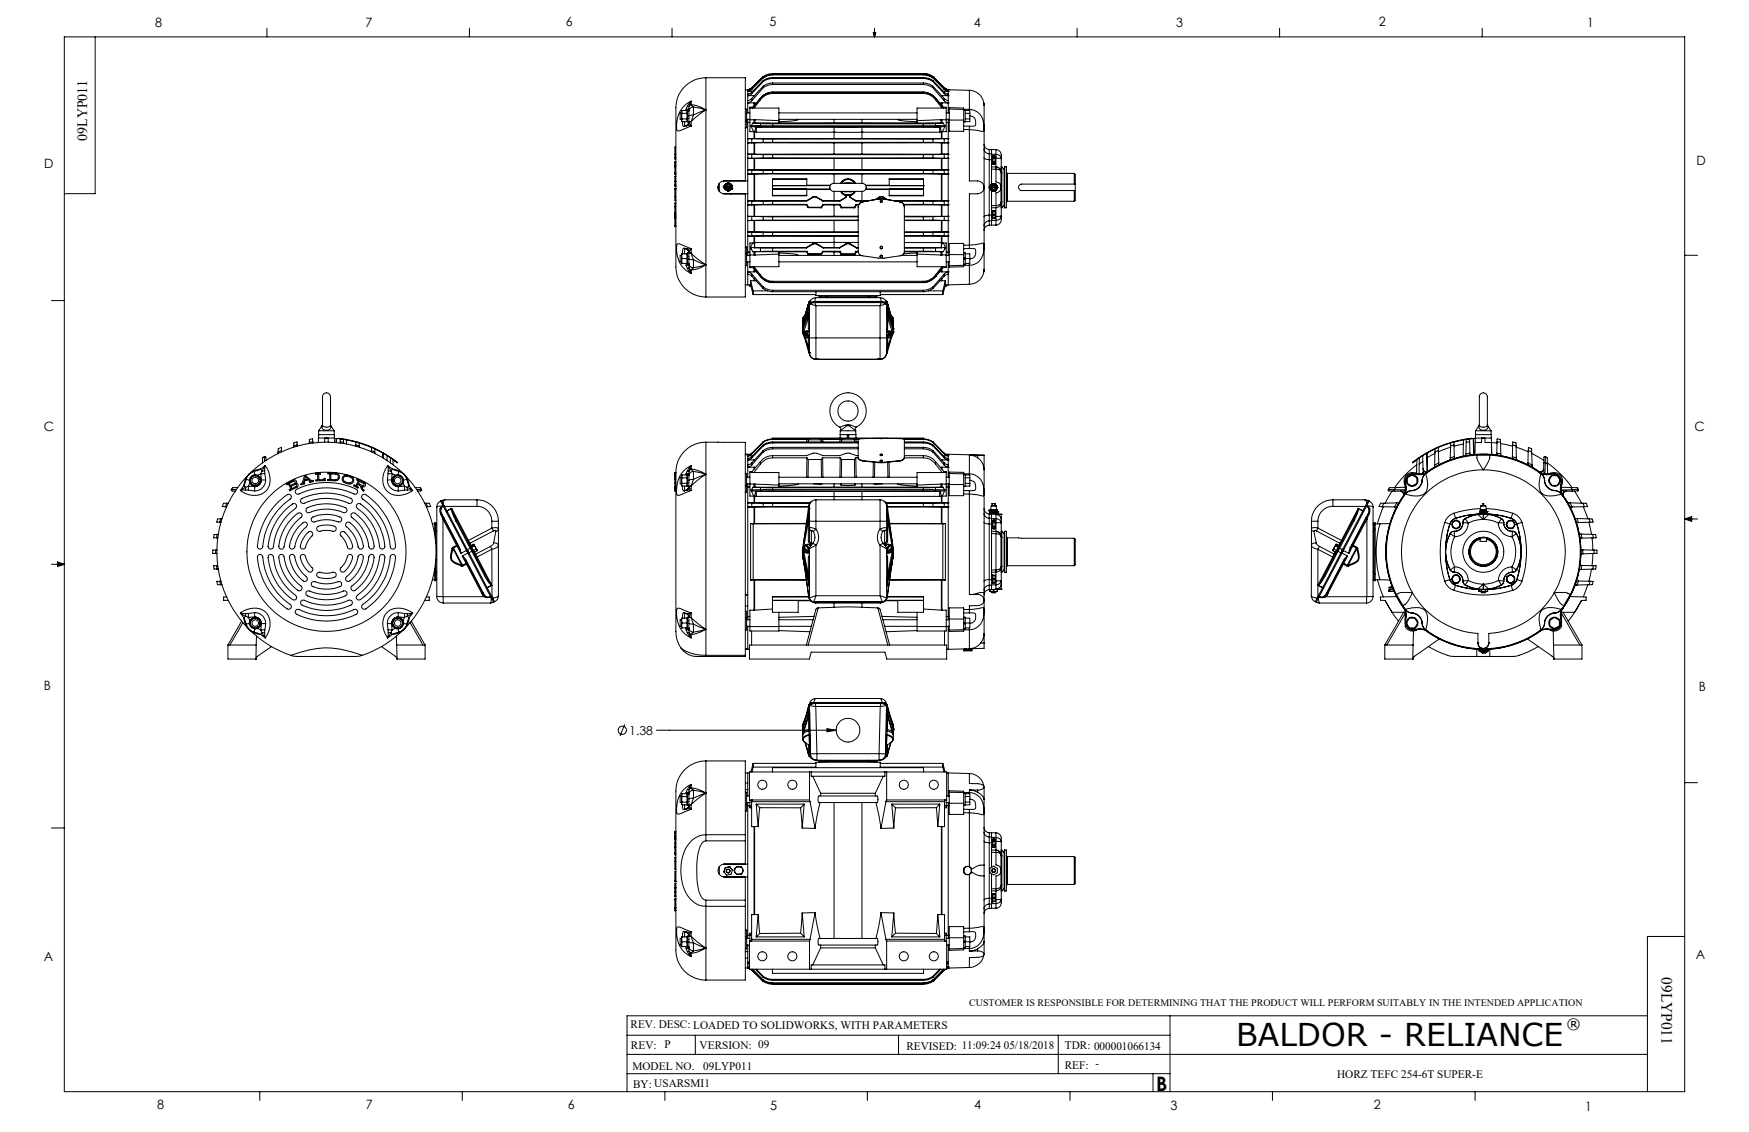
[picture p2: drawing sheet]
<svg xmlns="http://www.w3.org/2000/svg" width="432mm" height="279mm" viewBox="0 0 432 279" stroke-linecap="round" stroke-linejoin="round" font-family="sans-serif">
<defs><g id="words">
<text font-size="7.8" x="305.2" y="258.2">BALDOR - RELIANCE</text>
<text font-size="4.9" x="285.4" y="269.2">B</text>
<text font-size="3.9" x="410.2" y="241.2" transform="rotate(90 410.2 241.2)">09LYP011</text>
<g font-size="3.5">
<text x="21.5" y="34.8" transform="rotate(-90 21.5 34.8)">09LYP011</text>
<text x="386.8" y="254.1">®</text>
</g>
<g font-size="3.2">
<text x="38.3" y="6.7">8</text>
<text x="90.2" y="6.7">7</text>
<text x="139.7" y="6.5">6</text>
<text x="190" y="6.5">5</text>
<text x="240.4" y="6.5">4</text>
<text x="290.4" y="6.7">3</text>
<text x="340.4" y="6.5">2</text>
<text x="391.9" y="6.7">1</text>
<text x="10.9" y="41.6">D</text>
<text x="418.9" y="40.7">D</text>
<text x="10.9" y="106.3">C</text>
<text x="418.4" y="106.4">C</text>
<text x="10.8" y="170.2">B</text>
<text x="419.4" y="170.6">B</text>
<text x="10.8" y="237.2">A</text>
<text x="418.6" y="236.8">A</text>
<text x="38.8" y="273.8">8</text>
<text x="90.4" y="273.8">7</text>
<text x="140.2" y="273.8">6</text>
<text x="190.1" y="273.9">5</text>
<text x="240.5" y="273.8">4</text>
<text x="289" y="273.9">3</text>
<text x="339.1" y="273.8">2</text>
<text x="391.4" y="274.1">1</text>
</g>
<text font-size="3" x="155.3" y="181.3">1.38</text>
<g font-size="2.8">
<text x="155.7" y="253.8">REV. DESC: LOADED TO SOLIDWORKS, WITH PARAMETERS</text>
<text x="155.8" y="258.8">REV: P</text>
<text x="172.7" y="258.9">VERSION: 09</text>
<text x="223.8" y="259.2">REVISED: 11:09:24 05/18/2018</text>
<text x="262.9" y="263.8">REF: -</text>
<text x="262.9" y="259">TDR: 000001066134</text>
<text x="156.1" y="264">MODEL NO.</text>
<text x="156.3" y="268.6">BY: USARSMI1</text>
<text x="173.6" y="264">09LYP011</text>
<text x="330.1" y="266.1">HORZ TEFC 254-6T SUPER-E</text>
</g>
<text font-size="2.5" x="239.3" y="248.3">CUSTOMER IS RESPONSIBLE FOR DETERMINING THAT THE PRODUCT WILL PERFORM SUITABLY IN THE INTENDED APPLICATION</text>
</g></defs>
<g fill="none" stroke="#000" stroke-width=".25">
<path d="M15.9 9.1h400v260.4h-400zM23.5 9.1v38.7h-7.6M65.9 6.9v2.2M115.9 6.9v2.2M165.9 6.9v2.2M174.3 19.2a7.6 7.6 0 0 0-7.4 8.8v34.1a20.1 20.1 0 0 0 .5 6.5 7.6 7.6 0 0 0 6.9 4.7M174.3 19.2h9.7v25.4h-5.1a1.61 1.61 0 0 0-1.6 1.6 1.61 1.61 0 0 0 1.6 1.6M174.3 19.2v7.9M188.4 19.9v.2M188.4 19.1v.1M188.4 18.9h.1M188.4 18.9l-2.8 2.8"/>
<path d="M188.4 19.9l-2.8 2.9M188.4 19.2l-2.8 2.9M188.4 19.1l-2.8 2.8M190.7 19.2a3.5 3.5 0 0 0-2.3 .7M190.7 19.2v.2M190.7 19.4a4.1 4.1 0 0 0-2.3 .7M190.7 18.4l-1.3 .2-1 .5M190.7 18.4v.1M190.7 18.5a3.9 3.9 0 0 0-2.3 .7M190.7 18.2a4.1 4.1 0 0 0-2.3 .7M190.7 18.2h.1M190.7 18.2h37.3"/>
<path d="M190.7 19.4h37.3M190.7 19.2h37.3M190.7 18.5h37.3M190.7 18.4h37.3M215.6 8h.6l-.3 1.1zM215.7 8l.2 1.1M215.9 6.9v2.2M216 8l-.1 1.1M228 18.2a3.9 3.9 0 0 1 2.3 .7M228 19.4l1.2 .2 1.1 .5M228 19.2v.2M228 19.2a3.7 3.7 0 0 1 2.3 .7"/>
<path d="M228 18.5a4.1 4.1 0 0 1 2.3 .7M228 18.4v.1M228 18.4l1.3 .2 1 .5M228 18.2l1.1 .1 1.2 .6M228 18.2h.1M230.3 19.9v.2M230.3 19.1v.1M230.3 18.9h.1M230.3 18.9l2.8 2.8M230.3 19.9l2.8 2.9M230.3 19.2l2.8 2.9M230.3 19.1l2.8 2.8"/>
<path d="M265.9 6.9v2.2M315.9 6.9v2.2M365.9 6.9v2.2M166.6 38.1v.7M166.6 38.8v.5h.3M166.6 38.8h.3M166.6 38.1h.3M166.9 36.3h-.3v1.8M166.9 39.9h-.3v3.1h.3M168.3 27.6l.1 .4M168.3 28.6l.1 .8M168.3 27.6v1"/>
<path d="M168.3 28.6v1.1M168.3 29.7l.1 .3M168.3 27.9h-.4v1.6h.4M168.4 27.3l-.1 .3M168.4 28l-.1 .6M168.4 29.4l-.1 .3M168.4 27.3h1.2M168.4 28h1.2M168.4 29.4h1.2M168.4 30h1.2M168.5 30a.81 .81 0 0 0 .4 1.2M169 30v1.2"/>
<path d="M169.4 31l-.5 .2M169.4 31h.1M169.4 27l-.1 .3M169.6 27.3v.7M169.6 28v1.4M169.6 29.4v.6M169.6 27.3l.1 .2M169.7 31l.9 .1M169.7 26.2l.4 .1M169.7 29.8l-.1 .2M169.7 31h-.3M169.7 26.2l-.3 .8"/>
<path d="M170.1 30.1a1.03 1.03 0 0 1-.7 .9M170.1 30.1v.2M170.1 30.1v-2.9h-.4v2.9h.4M170.1 27h-.7M170.1 27v.3M170.1 30.3l.5 .8M170.1 30.3l-.4 .7M170.1 26.3v.7M170.6 25.9a7.3 7.3 0 0 1 3.7 1.2M170.6 25v.9M170.6 25a6.6 6.6 0 0 0-3.5 7.2 2.17 2.17 0 0 0 2.1-.5l1.4-.6M170.6 30v1.1"/>
<path d="M170.6 25l-.9 1.2M170.6 30l-.5 .3M170.6 25.9l.6 .5M170.6 25.9l-.5 .4M170.6 25l-.5 1.3M171.2 28.4l-.6 1.6M171.2 28.4h-.8l-.3 .2M171.2 26.4v2M171.2 26.4l3.1 .7M171.2 26.4a1.09 1.09 0 0 0-1.1 1.1M174.3 27.1v38.3M174.3 27.1l-2.2 1.6-1.5 1.3"/>
<path d="M174.3 27.1l-3.1 1.3M184 26.9h.3v3.1M184 22.2h.6M184 30h.3M184.3 30v1.5l-.3 .1M184.3 27.9h.8M184.3 29.5h.8M184.6 39.1h.1M184.6 39.1h1M184.6 38.1h1M184.6 38.1h.1M184.6 35.2h.1"/>
<path d="M184.6 35.2h1M184.6 34.2h1M184.6 34.2h.1M184.6 29.5v.7M184.6 39.1v2.8M184.6 38.1v1M184.6 35.2v2.9M184.6 34.2v1M184.6 30.2v4M184.6 30.2h.1M184.6 25.4v2.5M184.6 25.4h.1"/>
<path d="M184.6 24.8v.6M184.6 23.6v1.2M184.6 23.6h.1M184.6 23.2v.4M184.6 22.5v.7M184.6 22.5h.1M184.6 22.2v.2M184.6 22.2h.1M184.6 39.1h1.7M184.6 38.1h1.7M184.6 35.2l21.3 .1M184.6 30.2h.5"/>
<path d="M184.6 25.4h1.7M184.6 23.6h1.7M184.6 22.5h1.2M184.6 22.2h.7M185.1 29.6v2.9h1M185.1 26.7h7.2v3.1M185.1 26.7v2.9M185.1 29.6h1.1M185.3 21.9h-.3v.1M185.5 31.2l.6 1.3M185.5 31v.2M185.5 31h.1"/>
<path d="M185.5 31.2l1 .2M185.5 31.2h.1M185.6 38.1v1M185.6 34.2v1M185.6 24.9l-1 .5M185.6 24.3v.6M185.6 24.3l-.4 .4-.6 .1M185.6 23.1l-1 .5M185.6 22.8v.3M185.6 22.8l-1 .4M185.6 22.1l-1 .4M185.6 21.9v.2"/>
<path d="M185.6 21.9l-1 .5v.1M185.6 21.7l-1 .5M185.6 21.7h.1M185.6 38.1l2.8 .1M185.6 34.2l2.8 .1M185.9 30.4l-.4 .6M185.9 30.4h.5M185.9 30.4h1.8M185.9 26.5h-.8v.1M186.1 32.5h.1M186.2 39.1v2.8M186.2 35.2v2.9"/>
<path d="M186.2 32.5v1.7M186.2 29.6v.8M186.2 29.6h.2M186.2 25.4v.7M186.2 23.6v.1M186.2 32.5l.1 .1M186.3 39.1v2.8M186.3 35.2v2.9M186.3 32.6v1.6M186.3 25.4v.6M186.3 39.1h19.6M186.3 32.6h.4"/>
<path d="M186.3 25.4h.5M186.4 30.4h5.9M186.4 29.6l5.9 .2M186.4 29.6v.8M186.5 31.4l-.2 1.2M186.5 31.4h19.5M186.7 32.6h19.2M187.7 24.2l-2 2.5M187.7 30.4v.6M187.7 30.4l3 .1M187.7 31l.3 .3M187.7 31h-2.2"/>
<path d="M187.7 24.2v.4M187.7 24.2l-1.9 2.5M187.7 24.6l-1.5 2.1M187.7 24.2h.1M188 31.3l-1.2 .1-.1 1.2M188.4 38.2v.8M188.4 38.2h2.3M188.4 35.1h2.3M188.4 34.3v.8M188.4 34.3h2.3M188.4 21.3v.4M188.4 39l-2.8 .1"/>
<path d="M188.4 35.1l-2.8 .1M188.4 21.7l-2.8 3.2M188.4 21.3l-2.8 3M188.4 20.1l-2.8 3M190.7 22.8a3.8 3.8 0 0 0-3 1.4M190.7 38.2v.8M190.7 39h-2.3M190.7 34.3v.8M190.7 30.9l-3 .1M190.7 30.5v.4M190.7 31.3h-2.7M190.7 30.9v.4"/>
<path d="M190.7 23.1a3.8 3.8 0 0 0-3 1.5M190.7 22.8a3.9 3.9 0 0 0-3 1.4M190.7 22.8v.3M190.7 20.8l-1.2 .3-1.1 .6M190.7 20.5a3.6 3.6 0 0 0-2.3 .8M190.7 20.5v.3M190.7 22.8h37.3M190.7 39h37.3M190.7 38.2h37.3M190.7 35.1h37.3M190.7 34.3h37.3M190.7 31.3h37.3"/>
<path d="M190.7 30.9h37.3M190.7 30.5h37.3M190.7 23.1h37.3M190.7 20.8h37.3M190.7 20.5h37.3M192.3 29.8v.6M192.3 27.9h34.1M192.3 29.5h34.1M197.1 29.5l-1.2 .3-3.6 .3M205.9 39.1h6.9M205.9 38h6.9M205.9 35.3h6.9"/>
<path d="M205.9 34.2h6.9M205.9 39.1v2.8M205.9 30.3h6.9M205.9 35.3v2.7M205.9 32.6v1.6M205.9 32.6h.1M205.9 32.6h6.9M205.9 29.5v.8M205.9 38l-19.6 .1M205.9 34.2h-21.3M205.9 30.3h-13.6M206 31.4h6.8"/>
<path d="M206 31.4l-.1 1.2M212.8 31.4v1.2M212.8 31.4h19.4M212.8 39.1v2.8M212.8 35.3v2.7M212.8 32.6v1.6M212.8 32.6h19.2M212.8 32.6h.1M212.8 29.5v.8M212.8 38l19.6 .1M212.8 34.2h21.3M212.8 30.3h13.6"/>
<path d="M221.6 29.5l1.2 .3 3.6 .3M226.4 30.4h5.9M226.4 29.8v.6M228 22.8a3.9 3.9 0 0 1 3 1.4M228 38.2v.8M228 38.2h2.3M228 39h2.3M228 35.1h2.3M228 34.3v.8M228 30.9l3 .1M228 31.3h2.8M228 30.9v.4"/>
<path d="M228 30.5v.4M228 23.1a3.8 3.8 0 0 1 3 1.5M228 22.8v.3M228 20.8l1.2 .3 1.1 .6M228 20.5v.3M228 20.5a3.8 3.8 0 0 1 2.3 .8M230.3 38.2v.8M230.3 34.3h-2.3M230.3 34.3v.8M230.3 21.3v.4M230.3 39l2.8 .1M230.3 35.1l2.8 .1"/>
<path d="M230.3 21.7l2.8 3.2M230.3 21.3l2.8 3M230.3 20.1l2.8 3M230.8 31.3l1.2 .1v1.2M231 24.2l2 2.5-2-2.5M231 31l-.2 .3M231 30.4l-3 .1M231 30.4v.6M231 31h2.2M231 24.2v.4M231 24.6l1.6 2.1M231 24.2h.1"/>
<path d="M232.2 31.4l.2 1.2M232.3 29.6h.3M232.3 29.6l-5.9 .2M232.3 29.6v.8M232.3 30.4h.5M232.4 39.1v2.8M232.4 35.2v2.9M232.4 32.6v1.6M232.4 25.4v.6M232.4 39.1h1.7M232.4 39.1h-19.6M232.4 38.1h1.7"/>
<path d="M232.4 32.6h-.4M232.4 25.4h1.7M232.4 25.4h-.4M232.4 23.6h1.7M232.6 39.1v2.8M232.6 35.2v2.9M232.6 32.5v1.7M232.6 29.6v.8M232.6 25.4v.7M232.6 23.6v.1M232.6 32.5l-.2 .1M232.6 29.6h1"/>
<path d="M232.6 32.5h.1M232.8 26.5h.8v.1M232.8 30.4l.4 .6M232.8 30.4h-1.8M232.9 22.5h1.2M233.1 39.1h1M233.1 38.1h1M233.1 38.1v1M233.1 35.2h1M233.1 34.2h1M233.1 34.2v1M233.1 24.9l1 .5"/>
<path d="M233.1 24.3v.6M233.1 24.3l1 .5M233.1 23.1l1 .5M233.1 22.8v.3M233.1 22.8l1 .4M233.1 22.1l1 .4M233.1 21.9v.2M233.1 21.9l1 .5v.1M233.1 21.7l1 .5M233.1 21.7h.1M233.1 38.1l-2.8 .1M233.1 34.2l-2.8 .1"/>
<path d="M233.2 31v.2M233.2 31.2l-1 .2M233.2 31h.1M233.2 31.2h.1M233.3 31.2l-.7 1.3M233.3 31v.2M233.3 31h-.1M233.4 21.9h.3v.1M233.4 22.2h.7M233.6 29.6v2.9h-1M233.6 26.7h-7.2v3.1M233.6 26.7v2.9"/>
<path d="M233.6 27.9h.8M233.6 29.5h.8M233.6 30.2h.5M234.1 39.1h.1M234.1 38.1h.1M234.1 35.2h.1M234.1 34.2h.1M234.1 29.5v.7M234.1 39.1v2.8M234.1 38.1v1M234.1 35.2v2.9M234.1 34.2v1"/>
<path d="M234.1 30.2v4M234.1 30.2h.1M234.1 25.4v2.5M234.1 25.4h.1M234.1 24.8v.6M234.1 23.6v1.2M234.1 23.6h.1M234.1 23.2v.4M234.1 22.5v.7M234.1 22.5h.1M234.1 22.2v.2M234.1 22.2h.1"/>
<path d="M234.1 22.2l5.2 .1M234.1 35.2l-21.3 .1M234.4 29.6v2.8h3.5v-2.8M234.4 26.9v2.7M234.4 26.9v-.3l3.5 .1v.3M234.4 26.9l3.5 .1M234.4 29.6h3.5M237.9 27v2.6M237.9 27.2h.4v2.9h-.4M237.9 32h1.4M237.9 31.1l1.4 .1M237.9 27h1.4"/>
<path d="M238.3 27.3h1.1v2.7h-1.1M238.3 28h1.1M238.3 29.4h1.1M239.3 22.3a3.7 3.7 0 0 1 3.7 3.7M239.3 32v12.7h2.1a1.59 1.59 0 0 1 1.6 1.5 1.59 1.59 0 0 1-1.6 1.6h-2.1v12.7M239.3 27a3.9 3.9 0 0 1 3.6 4.5v.8a2.81 2.81 0 0 1-2-.2l-1.6-.1M239.3 31.2v.8M239.3 22.3v4.7M239.3 27v.3M239.4 28.6a1.59 1.59 0 0 1 1.2 2.5l-1.3 .1M242.9 25.4l.1 .6M243 35.6a1.27 1.27 0 0 0 1.2 1.3"/>
<path d="M243 26v40.5M243 39l.3 .3 .9 .1M243 36.7a1.21 1.21 0 0 0 1.2 1.3M244.2 38v1.4M244.2 39.4v6.7M244.2 36.9v1.1M244.2 36.9h.6M244.2 39.4h.6M244.2 38h.6M244.8 39.4v5.9M244.8 38v1.4M244.8 38.5h.3v2h-.3"/>
<path d="M244.8 36.9v1.1M244.8 36.9h1.1M244.8 38.1h1.1M245.4 38.5l-.3 .1M245.4 38.5a.27 .27 0 0 0-.3 .2 .27 .27 0 0 0 .3 .3M245.4 39a.64 .64 0 0 0 0 1M245.4 39h.1M245.4 38.5h.1M245.5 38.5l.2 .2M245.5 39l.2 .5M245.7 38.7l-.2 .3M245.7 38.7v.8"/>
<path d="M245.7 39.5l-.2 .5M245.7 39.5v.8M245.7 39.1h.2M245.9 36.9a1.72 1.72 0 0 1 1.3 2.3M245.9 39.1l1.3 .1M245.9 38.1a1.13 1.13 0 0 1 1.3 1.1M245.9 38.1v1M245.9 39.1v2.1M245.9 36.9v1.2M247.2 39.2v3.3M166.6 44.8h.1M166.6 48.5v1h.3"/>
<path d="M166.6 51v1.6M166.6 52.6v.4M166.6 46.6h.1M166.6 55.6v.3h.3M166.6 46.6v1.9M166.6 53v2.6M166.6 53h.3M166.6 41.2h.3M166.6 42.9h.3M166.6 46.6h.3M166.6 48.5h.3M166.6 44.8h.3"/>
<path d="M166.6 52.6h.3M166.6 51h.3M166.6 40.8h.3M166.6 42.7h.3M166.6 40.2h.3M166.6 45.6h.3M166.6 53.8h.3M166.6 53.7h.3M166.6 55.6h.3M166.6 53.5h.3M166.6 53.1h.3M166.9 50.1h-.3v.9"/>
<path d="M166.9 43.5h-.3v2.4h.3M177.6 45.3v1.9a1.64 1.64 0 0 1 0-1.9M178.6 46.1h.1M178.6 46.1l.2 .2M178.6 47.8h6M178.6 44.7h6M178.8 45.9h.2a.75 .75 0 0 1 .8-.5 .75 .75 0 0 1 .7 .5M178.8 45.9a.21 .21 0 0 0-.2 .2 .21 .21 0 0 0 .2 .2M178.8 46.3h.1M178.8 46.3h.2M178.8 46.3l.3 .5M178.8 46.6l.1 .1"/>
<path d="M178.8 46.6h.1M178.8 46.3v.3M178.9 46.7h.1M178.9 46.7l.2 .1M178.9 46.7l.8 .4M179 46.1h.1M179 46.1a.74 .74 0 0 0 .7 .7 .74 .74 0 0 0 .8-.4M179 46.3a.75 .75 0 0 0 .7 .6 .75 .75 0 0 0 .8-.5M179 46.3h.1M179.1 45.4l-.3 .5M179.1 45.4l-.2 .1-.1 .4M179.1 46.8l.6 .3"/>
<path d="M179.4 46.1h.1M179.4 46.1l.1 .1M179.5 46.2h.1M179.5 46.2v-.2h.6l.1 .1-.1 .1M179.5 46.2h.6M179.5 47h.6M179.5 45.2h.6M179.5 45.2l.2-.1 .4 .1M179.5 45.2l-.4 .2M179.7 47.1h.1M179.8 47.1h.1M180.1 46.2h.1"/>
<path d="M180.1 45.2l.3 .2M180.1 47l-.3 .1M180.2 46.1h.1M180.2 46.1l-.1 .1M180.3 44.6v.1M180.3 47.8h.1M180.4 45.4l.3 .5M180.4 45.4l.3 .2v1M180.4 46.8l-.3 .2M180.5 45.9a.74 .74 0 0 0-1.2-.4 .74 .74 0 0 0 0 1.2 .74 .74 0 0 0 1.2-.3M180.5 45.9v.2M180.5 46.4h.1"/>
<path d="M180.5 45.9v.5M180.5 45.9h.1M180.5 46.1h.1M180.6 45.9l.1 .5M180.6 46.4h.1M180.6 45.9v.5M180.6 45.9h-.1M180.6 46.7h.1M180.6 46.7l-.2 .1M180.6 46.7l-.8 .4M180.7 46.3l-.3 .5M180.7 46.6l-.1 .1"/>
<path d="M180.7 46.6h.1M184 47.8v25.5h-9.7M184.6 42.9h.1M184.6 42.9h1M184.6 49.6h1M184.6 49.6h.1M184.6 50.6h.1M184.6 50.6h1M184.6 41.9h1M184.6 41.9h.1M184.6 53.4h1M184.6 53.4h.1"/>
<path d="M184.6 54.4h.1M184.6 57.3h1M184.6 57.3h.1M184.6 58.3h.1M184.6 58.3h1M184.6 49.6v1M184.6 41.9v1M184.6 42.9v6.7M184.6 50.6v2.8M184.6 53.4v1M184.6 54.4v2.9M184.6 57.3v1"/>
<path d="M184.6 58.3v3.9M184.6 42.9l21.3 .1M184.6 50.6h1.7M184.6 41.9h21.3M184.6 54.4h21.3M184.6 57.3h1.7M184.6 58.3h1.7M185.6 41.9v1M185.6 49.6v1M185.6 54.4h-1M185.6 53.4v1M185.6 57.3v1"/>
<path d="M185.6 49.6h2.8M185.6 41.9l2.8 .1M185.6 53.4l2.8 .1M185.6 57.3h2.8M185.9 60l-.6 1.1M185.9 60h-.8v2.9M186.2 42.9v6.7M186.2 50.6v2.8M186.2 54.4v2.9M186.2 58.3v1.6M186.2 59.9l-.3 .1M186.2 59.9h.1"/>
<path d="M186.3 59.9v1.2M186.3 42.9v6.7M186.3 50.6v2.8M186.3 54.4v2.9M186.3 58.3v1.6M186.3 50.6h12.8M186.3 58.3h19.6M188.4 42v.9M188.4 42h2.3M188.4 49.6v.9M188.4 49.6h2.3M188.4 53.5h2.3"/>
<path d="M188.4 53.5v.8M188.4 54.3h2.3M188.4 57.3l2.3 .1M188.4 57.3v.9M188.4 58.2h2.3M188.4 42.9h-2.8M188.4 50.5l-2.8 .1M188.4 54.3l-2.8 .1M188.4 58.2l-2.8 .1M190.7 45.8h.1M190.7 45.8h14.3M190.7 44.2h8.5"/>
<path d="M190.7 48.2h8.5M190.7 42.8l-2.3 .1M190.7 42v.8M190.7 49.6v.8M190.7 50.4l-2.3 .1M190.7 53.5v.8M190.7 57.4v.8M190.7 42.8h37.3M190.7 49.6h8.4M190.7 50.4h8.5M190.7 42h37.3M190.7 53.5h21.2"/>
<path d="M190.7 54.3h21.2M190.7 57.4h21.2M190.7 58.2h21.2M199.1 50.6l.4 .7M199.1 49.5l-14.5 .1M199.1 49.5v.1M199.2 45.8v-1.6h-8.5v4.1h8.5v-1.6M199.2 50.4l.4 .8M199.2 45.7h5.8M199.2 46.8h5.8M199.2 50.4l-.1 .2M199.5 51.3h3.3"/>
<path d="M199.6 51.2h3.1M199.6 51.2l-.1 .1M200.7 48.6h.9M200.7 48.6l-1.6 .9M200.7 48.6l.1 .1M200.8 48.7l-1.7 .9M200.8 48.7h.7M201.5 48.7l1.7 .9M201.6 48.6l1.6 .9M201.6 48.6l-.1 .1M202.7 51.2l.1 .1M203.1 50.4h4.3"/>
<path d="M203.1 50.4l-.4 .8M203.1 50.4l.1 .2M203.2 49.6h4.2M203.2 50.6l-.4 .7M203.2 49.5v.1M203.2 49.5h4.1M203.2 50.6h4.1M205 46.6l-14.3 .1M205.9 45.3a.99 .99 0 0 0-1 .9 .99 .99 0 0 0 1 1M205.9 45.3h6.5a1.07 1.07 0 0 1 1.5 .9 1.07 1.07 0 0 1-1.5 1h-6.5M205.9 43h6.9M205.9 41.9h6.9"/>
<path d="M205.9 53.4h6M205.9 54.4h6M205.9 57.2h6M205.9 58.3h6M205.9 43v2.3M205.9 47.2v2.3M205.9 50.6v2.8M205.9 54.4v2.8M205.9 59.8l-19.6 .1M205.9 58.3v1.5M205.9 59.8h.1M205.9 59.8l.1 1.3"/>
<path d="M205.9 59.8h6M205.9 53.4h-21.3M205.9 57.2l-19.6 .1M207.3 50.6l.4 .7M207.3 49.5l.1 .1M207.4 50.4l.4 .8M207.4 50.4l-.1 .2M207.5 47.2l.6 .7 .7 .4M207.5 45.3a2.08 2.08 0 0 1 3.7 0M207.6 47.2a1.98 1.98 0 0 0 3.5 0M207.6 45.3a1.94 1.94 0 0 1 3.5 0M207.7 51.3h3.3"/>
<path d="M207.7 47.2a1.93 1.93 0 0 0 3.3 0M207.7 45.3a1.89 1.89 0 0 1 3.3 0M207.8 51.2h3.2M207.8 51.2l-.1 .1M208.2 45.3l.4-.2 1.9 .2M208.2 47.2l.5 .2 1.8-.2M208.8 48.3v.3M208.8 48.6l.2 .1M208.8 48.6l-1.5 .9M209 48.2h.8M209 48.2l-.2 .1M209 48.7l-1.6 .9"/>
<path d="M209 48.2v.5M209.2 48.2h.1M209.5 48.2h.1M209.8 48.7l1.5 .9M209.8 48.2v.5M209.8 48.2l.1 .1M209.9 48.3v.3M209.9 48.6l-.1 .1M209.9 48.6l1.5 .9M211 51.2v.1M211.2 47.2l-.6 .7-.7 .4M211.3 49.6h2.5"/>
<path d="M211.3 50.4h.8M211.3 50.4l-.3 .8M211.3 50.4l.1 .2M211.4 49.5l-.1 .1M211.4 49.5h3.1M211.4 50.6l-.4 .7M211.4 50.6h.6M211.9 51.1v11a1.72 1.72 0 0 0 2.1 1.2l.8 .1a13 13 0 0 0 6.5-.1l.5-.1a1.37 1.37 0 0 0 1.5-1.1v-11M211.9 51.1h.1M212.1 50.4l-.2 .7M212.1 50.4h.1M212.8 47.2v2.3"/>
<path d="M212.8 43v2.3M212.8 41.9h21.3M213 49.8a1.28 1.28 0 0 0-1.1 1.3M213 49.8l-.9 .6M213 49.8h.1M213.7 45.7h5.8M213.7 46.8h5.8M213.7 46.6h14.3M213.7 45.8h14.3M213.8 49.6l-.8 .2M213.8 49.6h.1M216.3 49.2l-2.5 .4"/>
<path d="M216.3 49.2h.1M216.9 49.1l-3.9 .7M216.9 49.1h1.4M216.9 49.1h.1M216.9 49.1l-.6 .1M217.1 48.6h.9M217.1 48.6l-1.1 .7M217.1 48.6l.1 .1M217.2 48.7h.7M217.2 48.7l-.9 .5M217.3 49.7a.27 .27 0 0 0 .3 .2 .27 .27 0 0 0 .2-.2M217.9 48.7l.9 .5"/>
<path d="M218 48.6l1.1 .7M218 48.6l-.1 .1M218.3 49.1l3.9 .7M218.3 49.1h.1M218.3 49.1l.5 .1M218.8 49.2l2.5 .4M218.8 49.2h.1M219.5 45.8v-1.6h8.5v4.1h-8.5v-1.6M219.5 44.2h8.5M219.5 48.2h8.5M220.7 49.5l11.7 .1M221.3 49.6h.1"/>
<path d="M221.3 49.6l.9 .2M221.3 49.6h6.7M222.2 49.8a1.37 1.37 0 0 1 1.1 1.3M222.2 49.8h.1M222.2 49.8l.5 .2 .4 .4M223.1 50.4h.1M223.1 50.4l.2 .7M223.1 50.4h4.9M223.3 51.1h.1M223.3 53.5h4.7M223.3 53.4h9.1M223.3 54.3h4.7"/>
<path d="M223.3 54.4h10.8M223.3 57.4h4.7M223.3 57.2l9.1 .1M223.3 58.2h4.7M223.3 58.3h10.8M223.3 59.9h9.3M228 42.8l2.3 .1M228 42v.8M228 42h2.3M228 49.6v.8M228 49.6h2.3M228 50.4l2.3 .1"/>
<path d="M228 53.5v.8M228 54.3h2.3M228 57.4v.8M228 58.2h2.3M228 45.8h.1M230.3 42v.9M230.3 49.6v.9M230.3 53.5h-2.3M230.3 53.5v.8M230.3 57.3l-2.3 .1M230.3 57.3v.9M230.3 42.9h2.8"/>
<path d="M230.3 50.5l2.8 .1M230.3 54.3l2.8 .1M230.3 58.2l2.8 .1M232.4 42.9v6.7M232.4 50.6v2.8M232.4 54.4v2.9M232.4 58.3v2.8M232.4 49.6h1.7M232.4 50.6h1.7M232.4 50.6h-9.3M232.4 53.4h1.7M232.4 57.3h1.7"/>
<path d="M232.4 59.9v1.2M232.6 42.9v6.7M232.6 50.6v2.8M232.6 54.4v2.9M232.6 58.3v1.6M232.6 59.9l.2 .1M232.8 60l.6 1.1M232.8 60h.8v2.9M233.1 42.9h1M233.1 49.6h1M233.1 50.6h1M233.1 53.4h1"/>
<path d="M233.1 41.9v1M233.1 49.6v1M233.1 54.4h1M233.1 53.4v1M233.1 57.3h1M233.1 58.3h1M233.1 57.3v1M233.1 49.6h-2.8M233.1 41.9l-2.8 .1M233.1 53.4l-2.8 .1M233.1 57.3h-2.8M234.1 42.9h.1"/>
<path d="M234.1 49.6h.1M234.1 50.6h.1M234.1 41.9h.1M234.1 41.9h-1M234.1 53.4h.1M234.1 54.4h.1M234.1 57.3h.1M234.1 58.3h.1M234.1 49.6v1M234.1 41.9v1M234.1 42.9v6.7M234.1 50.6v2.8"/>
<path d="M234.1 53.4v1M234.1 54.4v2.9M234.1 57.3v1M234.1 58.3v3.9M234.1 42.9l-21.3 .1M244.2 55.6a1.27 1.27 0 0 0-1.2 1.3M244.2 53.1l-1 .2-.2 .2M244.2 53.1v1.4M244.2 54.5a1.26 1.26 0 0 0-1.2 1.3M244.2 46.4v6.7M244.2 54.5v1.1M244.2 53.1h.9"/>
<path d="M244.2 54.5h.6M244.3 46.5h.3a.78 .78 0 0 0 .7 .5 .78 .78 0 0 0 .8-.5M244.3 46a.21 .21 0 0 0-.2 .2 .21 .21 0 0 0 .2 .3M244.4 46.5h.1M244.4 46h.1M244.4 46.5l.2 .4M244.6 46.9l.5 .3M244.6 46.9l.2 .3h1l.2-.3M244.6 45.6l.2-.3h1l.2 .3M244.6 45.6l-.2 .4M244.8 41.2h1.1M244.8 47.1v7.4"/>
<path d="M244.8 52h.3v.8M244.8 54.5v1.1M244.8 55.6h-.6M244.8 55.6h1.1M244.8 41.7l1.1 .1M244.8 52.8h.3M244.8 54.4h1.1M244.9 46.1l.8 .1-.7 .2zM245.1 40.4l.3 .2M245.1 52.8v.3M245.1 53.1v.9h-.3M245.1 52h.3"/>
<path d="M245.1 53.9h.3M245.1 45.3l-.5 .3M245.3 47v.2M245.3 45.3v.2M245.4 52a.54 .54 0 0 0 0 1M245.4 53a.51 .51 0 0 0-.3 .4 .51 .51 0 0 0 .3 .5M245.4 40a.27 .27 0 0 0-.3 .3 .27 .27 0 0 0 .3 .3M245.4 53h.1M245.4 40.6h.1M245.4 52h.1M245.4 53.9h.1M245.4 40h.1"/>
<path d="M245.5 52l.2 .5M245.5 53l.2 .4M245.5 40l.2 .3M245.5 52h.2v.5M245.5 45.3l.5 .3M245.7 40.3l-.2 .3M245.7 52.5l-.2 .5M245.7 52.5v.9M245.7 53.4l-.2 .5M245.7 53.4v.5h-.2M245.7 53.4h.2M245.9 41.2a1.31 1.31 0 0 1 1.2 .9"/>
<path d="M245.9 41.8v3.1a1.29 1.29 0 0 1 1.3 1.3M245.9 41.8h.1a1 1 0 0 1 1.2 .7M245.9 41.2a1.39 1.39 0 0 1 1.3 1.3M245.9 53.4v1M245.9 50.7v.6M245.9 41.2v.6M245.9 51.3v2.1M245.9 54.4v1.2M245.9 51.3h-1.1M245.9 50.7l-1.1 .1M246 46a.74 .74 0 0 0-1.1-.4 .74 .74 0 0 0 0 1.3 .74 .74 0 0 0 1.1-.4M246 46v.5"/>
<path d="M246 46.9l-.5 .3M246 46.5h.1M246 45.6l.2 .4M246.1 46a.77 .77 0 0 0-.8-.5 .77 .77 0 0 0-.7 .5h-.3M246.1 46l.1 .1-.1 .4M246.1 46v.5M246.1 46h-.1M246.2 46v.5M246.2 46.5l-.2 .4M247.2 53.3v.6a1.45 1.45 0 0 1-1.3 1.7M247.2 49.8h.1M247.2 42.7h.1"/>
<path d="M247.2 46.2v.1M247.2 46.3a1.37 1.37 0 0 1-1.3 1.3v3.1M247.2 50a1.02 1.02 0 0 1-1.3 .7M247.2 46.3v3.7M247.2 42.5v3.7M247.2 50v.1a1.27 1.27 0 0 1-1.3 1.2M247.2 53.3l-1.3 .1M247.2 50v3.3M247.2 53.3a1.17 1.17 0 0 1-1.3 1.1M247.3 41.2v10.1M247.3 41.2h-.1v10.1h.1M247.3 41.2l.6 .6"/>
<path d="M247.9 41.8v8.9M247.9 50.7l-.6 .6M247.9 50.7l.1 .6M248 41.2h.5v10.1h-.5M248 41.2v10.1M248 41.2l-.1 .6M248.5 49.8h.1M248.5 42.7h.1M248.5 42.7l.2 .1M248.5 42.7v7.1M248.7 49.7l-.2 .1M248.7 42.8v6.9"/>
<path d="M248.7 49.7h16.5M248.7 42.8h16.5M265.2 42.8v2.6M265.2 47v2.7M265.2 42.8l.3 .3v2.3M265.5 45.4h-13.3a.79 .79 0 0 0-.7 .8 .79 .79 0 0 0 .7 .8h13.3M265.5 47v2.4l-.3 .3M265.5 45.4v1.6M12.7 74.2h3.2M168.3 63.2l.1 .6M168.3 63.2v1.2M168.3 64.4l.1 .6"/>
<path d="M168.3 63h-.4v1.6h.4M168.4 62.7l-.1 .5M168.4 63.8l-.1 .6M168.4 62.7h1.2M168.4 63.8h1.2M168.4 65h1.2M168.9 61.3l.5 .2M168.9 61.3a.92 .92 0 0 0-.3 1.4M169 61.3h.1M169 61.3v1.4M169.3 65l.1 .5M169.4 61.5a1.03 1.03 0 0 1 .7 .9"/>
<path d="M169.4 61.5h.1M169.4 65.5h.7M169.4 65.5l.3 .8M169.4 61.5h.3M169.6 62.7v1.1M169.6 63.8v1.2M169.6 62.7h.1M169.6 65h.1M169.7 66.3l.9 1.2M169.7 61.5l.4 .7M170.1 63.9l1.1 .2M170.1 65a1.09 1.09 0 0 0 1.1 1.1"/>
<path d="M170.1 62.4h-.4v2.9h.4v-2.9M170.1 65.5v.7M170.1 65.2v.3M170.1 62.2l.5 .3M170.1 62.2v.2M170.1 66.2l.5 .4M170.1 66.2l.5 1.3M170.1 66.2l-.4 .1M170.6 62.5l1.5 1.3 2.2 1.6M170.6 61.3v1.2M170.6 61.3a8.8 8.8 0 0 0-3.4-1.1 6.6 6.6 0 0 0 3.4 7.3M170.6 66.6v.9"/>
<path d="M170.6 61.3l-.9 .2M170.6 61.3l-.5 .9M170.6 62.5l.6 1.6M171.2 64.1l3.1 1.3M171.2 64.1v2M171.2 66.1l-.6 .5M174.3 65.4a7.3 7.3 0 0 1-3.7 1.2M174.3 65.4l-3.1 .7M174.3 65.4v7.9M184 60.9l.3 .1v1.5M184 70.3h.6M184 62.5h.3"/>
<path d="M184.3 62.5v3.1h-.3M184.3 63h.8M184.3 64.6h.8M184.6 62.2v.8M184.6 64.6v2.5M184.6 67.1l.6 .2 .4 .3M184.6 67.1h.1M184.6 67.7l1 .5M184.6 67.1v.6M184.6 67.7v2.6h.7M184.6 62.2h.5M184.6 67.1h1.6"/>
<path d="M185 70.3v.3h.4M185.1 62.9v2.9M185.1 65.9v.1h.8M185.1 62.9h1.1M185.3 69.3v1M185.3 70.3l.6 2.4M185.3 69.3h1.3M185.3 69.3l.6 2.5M185.5 61.5l.4 .6M185.5 61.1v.4M185.5 61.1h-.3l.3 .4M185.5 61.1h.8"/>
<path d="M185.6 67.6v.6M185.6 67.6l2.8 3.2M185.6 68.2l2.8 3M185.7 65.8l2 2.5M185.8 65.8l1.9 2.5M185.9 62.1h.5M185.9 71.8v.9M185.9 72.7h15.5M185.9 71.8h3.6M186.2 62.1v.8M186.2 62.9h.2M186.2 66.4v.7"/>
<path d="M186.2 68.8v.5M186.2 65.8l1.5 2.1M186.3 61.1l1.4 .1M186.3 61.1h.1M186.3 66.5v.6M186.3 68.9v.4M186.3 67.1h.5M186.3 67.1h-.1M186.4 62.1h5.9M186.4 62.1v.8M187.7 68.3a3.7 3.7 0 0 0 3 1.4M187.7 61.2h3"/>
<path d="M187.7 61.2v.9M187.7 67.9l.8 .7a3.6 3.6 0 0 0 2.2 .8M187.7 68.3a4.2 4.2 0 0 0 3 1.4M187.7 67.9v.4M187.7 68.3h.1M187.7 62.1h-1.8M188.4 70.8l1.1 .6 1.2 .2M188.4 70.8v.4M188.4 71.2a4.1 4.1 0 0 0 2.3 .8M190.7 61.2v.8M190.7 62l-3 .1M190.7 69.4v.3"/>
<path d="M190.7 71.6v.4M190.7 69.7h.1M190.7 69.7h37.3M190.7 62h8.5M190.7 61.2h8.4M190.7 69.4h37.3M190.7 71.6h37.3M190.7 72h37.3M192.3 62.7l-5.9 .2M192.3 62.7v3.1h-7.2M192.3 62.4l3.6 .3 1.2 .3M192.3 63h20.2"/>
<path d="M192.3 62.1v.6M192.3 64.6h34.1M192.3 62.2h6.8M198.2 78.7l-.1 2.2M198.2 79.4v1.4M198.3 79.3l-.1 .1M198.3 79.2l-.1 .2M198.4 79.1l-.1 .2M198.4 79.1l-.2 .3M198.4 79.1h.1M198.7 78l-.5 .7M198.7 77.9l-.3 .3-.2 .5"/>
<path d="M198.7 77.9h.1M199 61.1l.1 .1M199 61.1h-12.7M199.1 62.2l.4 .6M199.2 62l.4 .7M199.2 62l-.1 .2M199.3 78.2l.3 .3M199.3 78.2l-1.1 3.5M199.5 62.8h.1M199.5 75.3l-1.1 3.8M199.6 78.5v2.6M199.6 62.7h3.1"/>
<path d="M199.6 62.7l-.1 .1M199.6 78.5l-1.2 3.5M199.7 75.1v.2M199.7 75.3l-1.5 5.6M199.7 75.1l-1.5 5.4M199.8 76h.1M199.8 74.5l-.3 .8M199.8 77.1v.1M199.8 77.2l-.2 1.3M199.8 77.1l-.5 1.1M199.8 74.5v.3M199.8 76v1.1"/>
<path d="M199.8 76l-1.6 4.9M199.8 74.4l-.1 .2M199.9 74.4l-.1 .1M199.9 74.4l-.1 .4M199.9 74.4h.1M200 74.3l-.1 .1M200 75l-.2 .2v8.2M200 75l1.4 .5M200.7 60.1l.6-.1 .3 .1M200.7 60.1l-1.7 1M200.7 60.1l.1 .2M200.8 60.3h.7"/>
<path d="M200.8 60.3l-1.7 .9M201.2 74.7l.2 .8M201.2 74.7l-1.2 .3M201.2 74.7h16.4M201.2 74.6a1.62 1.62 0 0 0-1.5 .7M201.2 74.4a1.54 1.54 0 0 0-1.5 .7M201.2 74.4v.2M201.2 74.6h16.3M201.2 74.4h16.3M201.4 73.5a1.53 1.53 0 0 0-1.6 1.3M201.4 73.5l-.2 .9M201.4 73.5h15.9"/>
<path d="M201.4 72v1h2.4M201.4 75.5v7.9M201.4 75.5h15.9M201.5 60.3l1.7 .9M201.6 60.1l1.7 1M201.6 60.1l-.1 .2M202.2 73v.2h1.6M202.7 62.7l.1 .1M202.7 73.2l-.2 .3M202.8 62.8h.1M203.1 62l-.4 .7M203.1 62h4.3"/>
<path d="M203.1 62l.1 .2M203.2 62.2l-.4 .6h-3.3M203.2 62.2h2.7M203.2 61.2h4.1M203.3 61.1l-.1 .1M203.3 61.1h4M203.8 73v.2M203.8 73.2h11.1M203.8 73h11.1M204.3 73.2v.3M205.9 62.2v.8M205.9 62.2h1.4"/>
<path d="M207.3 61.1v.1M207.3 62.2l.4 .6M207.4 62l.4 .7M207.4 62l-.1 .2M207.7 62.8h.1M207.7 62.8h3.3M207.8 62.7h3.2M207.8 62.7l-.1 .1M208.9 60.1h.9M208.9 60.1l-1.6 1M208.9 60.1l.1 .2M209 60.3l-1.7 .9"/>
<path d="M209 60.3h.7M209.7 60.3l1.8 .9M209.8 60.1l1.7 1M209.8 60.1l-.1 .2M211 62.7v.1M211 62.8h.1M211.3 62l-.3 .7M211.3 62h.6M211.3 62l.1 .2M211.4 62.2h.5M211.4 62.2l-.4 .6M211.5 61.2h.4"/>
<path d="M211.5 61.1v.1M211.5 61.1h.4M214.4 73.2v.3M214.9 73v.2M216 73.2l.2 .3M216.5 73v.2h-1.6M217.3 75.5v7.9M217.3 61.2l.3 .2 .2-.2M217.3 72v1h-2.4M217.3 73.5a1.53 1.53 0 0 1 1.6 1.3l-.1-.4M217.3 73.5l.3 .9M217.3 72.7h15.5"/>
<path d="M217.4 63h.4M217.5 74.6a1.52 1.52 0 0 1 1.5 .7v-.2M217.5 74.4a1.45 1.45 0 0 1 1.5 .7M217.5 74.4v.2M217.6 74.7l1.1 .3M217.6 74.7l-.3 .8M217.8 63.3l-.1 .2-.4-.1M218.7 74.3l.1 .1M218.7 75l-1.4 .5M218.7 75l.2 .4v8M218.8 74.4l.2 .2M218.8 74.4l.1 .1"/>
<path d="M218.8 74.4h.1M218.9 76h.1M218.9 77.2l.5 1M218.9 77.2h.1M218.9 77.2l.2 1.3M218.9 74.5l.1 .1M218.9 74.5v.3M219 74.6l.2 .6M219 74.6h.1M219 75.1l1.5 5.8-1.6-4.9M219.1 78.5v2.6M219.1 78.5l1.2 3.5"/>
<path d="M219.2 75.2l1.1 3.9M219.4 78.2l-.3 .3M219.4 78.2l1.2 3.5M220 77.9l.4 .4 .1 .4M220 77.9h.1M220 78l.5 .7M220.3 79.1l.2 .3M220.3 79.1h.1M220.4 79.2l.1 .2M220.5 79.4l.1 1.5M220.5 78.7l.1 2.2M222.6 63h3.8"/>
<path d="M223.2 62.2h3.2M223.3 62h4.7M223.3 61.2h4.7M223.3 61.1h9.1M226.4 62.1h5.9M226.4 62.7l5.9 .2M226.4 62.7v3.1h7.2M226.4 62.4l-3.4 .3M226.4 62.1v.6M228 62l3 .1M228 61.2v.8M228 69.4v.3"/>
<path d="M228 71.6v.4M228 69.7h.1M229.2 71.8h3.6M230.3 70.8l-1.1 .6-1.2 .2M230.3 70.8v.4M230.3 71.2l-1.1 .6-1.2 .2M231 68.3a3.7 3.7 0 0 1-3 1.4M231 61.2h-3M231 61.2v.9M231 67.9l-.8 .7a3.6 3.6 0 0 1-2.2 .8M231 67.9v.4M231 68.3a4.2 4.2 0 0 1-3 1.4"/>
<path d="M231 68.3h.1M231 62.1h1.8M232 67.1h.4M232.1 69.3h1.3M232.3 62.9h.3M232.3 62.1v.8M232.3 62.1h.5M232.4 66.5v.6M232.4 68.9v.4M232.4 67.1h.2M232.4 61.1l-1.4 .1M232.6 62.1v.8"/>
<path d="M232.6 66.4v.7M232.6 68.8v.5M232.6 62.9h1M232.6 65.8l-1.6 2.1M232.6 67.1h1.5M232.8 71.8v.9M232.9 65.8l-1.9 2.5M233 65.8l-2 2.5M233.1 67.6v.6M233.1 67.6l-2.8 3.2M233.1 68.2l-2.8 3M233.2 61.1v.4"/>
<path d="M233.2 61.5l-.4 .6M233.2 61.1h.3l-.3 .4M233.2 61.1h-.8M233.4 69.3v1M233.4 70.3l-.6 2.4M233.4 69.3l-.6 2.5M233.6 62.9v2.9M233.6 63h.8M233.6 65.9v.1h-.8M233.6 64.6h.8M233.6 62.2h.5M233.7 70.3v.3h-.4"/>
<path d="M234.1 62.2v.8M234.1 62.2h.1M234.1 64.6v2.5M234.1 67.1l-.6 .2-.4 .3M234.1 67.1h.1M234.1 67.7l-1 .5M234.1 67.1v.6M234.1 67.7v2.6h-.7M234.4 62.8v-2.7h3.5v2.8M234.4 62.8v2.8M234.4 62.8l3.5 .1M237.9 62.9v2.6"/>
<path d="M237.9 62.4h.4v1.3M237.9 65.5v.3l-3.5 .1v-.3M237.9 65.5l-3.5 .1M237.9 63.7h.4M237.9 64h.4M238.3 64v1.3h-.4M238.3 63.7v.3M238.3 62.7h1.1v2.3h-1.1M238.3 63.8h1.1M239.3 60.5l3.4-.5 .2 .1v.4a4.3 4.3 0 0 1-3 4.9l-.6 .1M239.3 60.5v.8M239.3 65.5v4.7"/>
<path d="M239.3 65v.5M239.3 61.3h1.1a1.26 1.26 0 0 1 .2 2l-.3 .3-.9 .3M239.3 70.2l-5.2 .1M239.3 60.5h-1.4M239.3 61.3l-1.4 .1M239.3 65.5h-1.4M243 66.5a3.7 3.7 0 0 1-3.7 3.7M243 66.5l-.1 .6M415.9 63h3.2M79.8 97.4a1.06 1.06 0 0 1 1.3-.3 1.06 1.06 0 0 1 .5 1.3v5.8a1.08 1.08 0 0 1-.6 1.2 1.08 1.08 0 0 1-1.3-.3l-.1-7.3zM198.1 81.9l.1 .3M198.1 81.2h.1"/>
<path d="M198.1 80.9v1M198.2 81.7l.2 .3M198.2 80.8l-.1 .1M198.2 81l-.1 .2M198.2 82.2l.1 .1M198.2 81.7l-.1 .2M198.2 81v.7M198.2 82.2l1.2 3.1M198.2 80.9v.1M198.2 80.5l-.1 .4M198.2 80.5v.3M198.4 82l-.1 .3"/>
<path d="M198.5 82.6l.1 .1M198.5 82.6l.1 .3M198.6 83l.3 .3M198.6 82.7h.3M198.6 82.7v.3M198.6 83l.4 .4h.7M198.8 83.2l.8 2.3M198.9 82.7v.1M198.9 82.8l-.3 .2M198.9 84.1l.9 3.2M198.9 82.3h.3v.4M198.9 82.3v.4"/>
<path d="M198.9 82.8l.8 .6M198.9 82.3l.3 .2M199.2 82.7h.1M199.2 82.7l.6 .5M199.4 85.3l.4 1.7M199.4 85.3l.2 .2M199.4 82.5l-.2 .2M199.4 82.5l.4 .2h-.6M199.4 81.9v.6M199.4 81.9l-.8 .2v.6M199.4 81.9l.4 .1M199.6 81.1l.2 .2"/>
<path d="M199.6 85.5l.2 1.5M199.6 81.1l.2 .3M199.6 83.4v2.1M199.7 83.1v.3M199.7 83.2l.1 .2M199.8 87v.1M199.8 83.4v3.7M199.8 83.4h1.6M199.8 87.1a1.57 1.57 0 0 0 1.6 1.6M199.8 81.7l-.7-.1-.7 .4M199.8 87.1a1.62 1.62 0 0 0 1.6 1.6M199.8 87.1h.1"/>
<path d="M199.8 87.1v.1M199.8 81.8a.99 .99 0 0 0-1.4 .7l.1 .1M201.4 88.7h15.9M201.4 83.4v5.3M201.4 88.7h.1M201.4 88.7h.7M201.4 83.4h15.9M202.1 88.7h.1M216.6 88.7h.1M216.6 88.7h.7M217.3 83.4v5.3M217.3 83.4h1.6"/>
<path d="M217.3 88.7h.1M218.9 83.4v3.7M218.9 87.1a1.63 1.63 0 0 1-1.6 1.6M218.9 81.7l.7-.1 .7 .4M218.9 87.1h.1M218.9 87.1v.1M218.9 81.8a1.12 1.12 0 0 1 1.5 .6l-.3 .3M218.9 87v.1M219 83.1v.3M219 83.2l-.1 .2M219.1 81.1l-.2 .2M219.1 85.5l-.2 1.5"/>
<path d="M219.1 81.1l-.2 .3M219.1 83.4v2.1M219.3 82.5l.2 .2M219.3 82.5l-.4 .2h.6M219.3 81.9v.6M219.3 81.9l.8 .2v.6M219.3 81.9l-.4 .1M219.4 85.3l-.5 1.7M219.4 85.3l-.3 .2M219.5 82.7h.1M219.5 82.7l-.6 .5M219.8 82.7h.3"/>
<path d="M219.8 82.7v.1M219.8 82.8l.3 .2M219.8 82.3h-.3v.4M219.8 82.3v.4M219.8 82.3l-.3 .2M219.8 82.8l-.8 .6M219.9 84.1l-1 3.2M220 83.2l-.9 2.3M220.1 83l-.2 .3M220.1 82.7v.3M220.1 83l-.3 .3-.8 .1M220.2 82.6l-.1 .3"/>
<path d="M220.3 82l.1 .3M220.6 81.7l-.3 .3M220.6 81v.2M220.6 81.7v.2M220.6 82.2l-.2 .1M220.6 81v.7M220.6 82.2l-1.2 3.1M220.6 81.9v.3M220.6 81.2h.1M220.6 81.9h.1M220.6 80.9v1M220.6 80.9l-.1-.4 .1 .5"/>
<path d="M365.4 97.4a1.06 1.06 0 0 1 1.3-.3 1.06 1.06 0 0 1 .5 1.3v5.5a1.13 1.13 0 0 1-.6 1.5 .94 .94 0 0 1-1.4-.7v-6.9zM60.2 119.9l-.9 1.2M60.2 119.9l.4 .4M60.8 118.3l-.6 1.6M60.8 118.3l.8 .2M61.5 117.1a27 27 0 0 0 0 38.2M61.5 117.1a4.5 4.5 0 0 0-1.3 2.8M61.5 117.1a27.1 27.1 0 0 1 38.2 0M61.5 117v.1M61.7 119.2l-.4 .8M62 119.2l.4 .4 .6 .2M62 118l-.2 .6 .2 .6"/>
<path d="M62 119.2l.3 .6h.7M62 118l-.4 .6 .4 .6M62.7 116.3a2.67 2.67 0 0 0-1.9 2M62.7 116.3l.2 .9M62.9 119.8v.3a1.45 1.45 0 0 1-1.1-2.3 1.45 1.45 0 0 1 2.5 0 1.45 1.45 0 0 1-1.1 2.3v-.3M63 117.4l-.6 .2-.4 .4M63 117.4l.7 .3 .3 .3M63 117.4h.7l.3 .6M63 117.4h-.7l-.3 .6M64 118l.2 .5-.2 .7M64 119.2l-.3 .4-.7 .2M64 119.2l-.3 .6h-.7"/>
<path d="M64 118l.4 .6-.4 .6M64.3 115.8l.4 .4M64.3 115.8l-1.6 .5M64.3 115.8a4.4 4.4 0 0 0-2.7 1.1M64.4 116.9l.1 1.6M64.4 116.9h1M64.4 116.9l-.8 .4M64.5 118.5a1.69 1.69 0 0 1-1.6 1.6M64.5 118.5h1.1M64.7 116.2l-.3 .7M65.3 112.7l.3 .1 .1 .9M65.3 112.7l-.2 .1a.67 .67 0 0 0-.3 1v.5"/>
<path d="M65.3 112.7v1.2M65.3 116.2h-.6M65.3 116.2l.1 .7M65.4 116.9l.2 1.6M65.5 114.9a5.2 5.2 0 0 1 .2 6.3 5 5 0 0 1-6.4-.1M65.5 114.9l-1.2 .9M65.5 114.9l-.2 1.3M65.5 114.9l-.8 1.3M65.6 118.5a2.71 2.71 0 0 1-2.7 2.7M68.7 111.6v.4M69.5 111.2l-.8 .4M69.5 111.2v-.8l-.3 .2a.69 .69 0 0 0-.5 1"/>
<path d="M69.5 111.2v.3M70.7 119.4l1.8-.9a.5 .5 0 0 1 .6 .2 .5 .5 0 0 1 0 .6 .49 .49 0 0 1 .5 .3 .49 .49 0 0 1-.3 .6l-1.8 .9-.1-.2 .4-.2-.6-1.2-.4 .2zM71.4 119.3l1.1-.5a.28 .28 0 0 1 .3 .1 .28 .28 0 0 1-.1 .4l-1 .5zM72.5 110.1v.3M73.3 109.8l-.8 .3M73.3 109.8v-.7h-.3a.61 .61 0 0 0-.5 1M73.3 109.8l.1 .4M75.2 117.5l.3-.1 1.5 1.3 .3-.1 .1 .3-1 .2v-.2l.3-.1-.5-.4-1.1 .3-.2 .6 .3-.1v.2l-.9 .3v-.2l.2-.2zM75.4 117.7l.6 .6-.8 .2zM76.4 109.2v.3M77.2 109l-.8 .2M77.2 109v-.7l-.3 .1a.51 .51 0 0 0-.6 .2 .51 .51 0 0 0 .1 .6"/>
<path d="M77.2 109v.4M77.9 116.8l1.2-.1v.3h-.4v1.4h1.3v-.3h.3v.5l-2.3 .1v-.2l.5-.1-.1-1.3h-.5zM78.6 109.2h.1M78.7 106.3h3.8M78.7 107.3h3.8M78.7 106.3v1.8M79.5 105.1a1.08 1.08 0 0 0 1.1 1.1 1.08 1.08 0 0 0 1.1-1.1M79.5 105.1l-.8 1.2M79.6 104.9l-.1 .2M80.2 109.1v-1h.8v1M81 116.7l1.9 .1a.95 .95 0 0 1 .9 1 .95 .95 0 0 1-1 .9l-1.9-.1v-.2h.5v-1.4l-.4-.1zM81.6 104.9l.1 .2"/>
<path d="M81.7 105.1l.8 1.2M81.7 117h1.2a.71 .71 0 0 1 .6 .8 .71 .71 0 0 1-.7 .6h-1.1zM82.4 109.2h.2M82.5 106.3v1.8M82.6 109.2h.1M82.6 108.2l-4-.1v1.1M83 108.2h.1M83 108.2l-.1 1.1M83 108.2h-.5l.1 1M83.1 108.2l.9 .1M83.1 108.2v1.1M83.5 108.2h.1"/>
<path d="M83.5 108.2l.7 .1M84 109l.8 .2M84 108.3l.8 .1M84 108.3v.7M84 109v.4M84.2 108.3l1.2 .2M84.2 108.3h.1M84.7 117.5a1.77 1.77 0 0 1 2.6 1 1.4 1.4 0 0 1-2.2 .6 1 1 0 0 1-.4-1.6zM84.8 108.4v.8M84.8 108.4l.7 .1M84.8 109.2v.3M84.9 117.8l.4-.3 .8 .2a.8 .8 0 0 1 1 .9 .8 .8 0 0 1-1.2 .5h-.2a.89 .89 0 0 1-.8-1.3z"/>
<path d="M85.4 108.5a27.5 27.5 0 0 1 11 4.4M85.4 108.5v.1M85.5 108.6l2.4 .5M85.5 108.5v1.1M87.8 109.8l.9 .3M87.8 109.8l.1-.7 .8 .2v.8M87.8 109.8v.3M88.2 118.2l1.8 1a.56 .56 0 0 1 .1 .8 .56 .56 0 0 1-.8 .1l.2 .5 .4 .4-.1 .2-.4-.3-.6-1.2-.5-.2-.2 .6 .4 .2-.1 .2-1.1-.6 .1-.2 .4 .2 .7-1.2-.4-.2zM88.7 109.4l3 1.1M88.7 110.1v.3M88.7 118.8l1 .5a.28 .28 0 0 1 .2 .4 .28 .28 0 0 1-.4 .1l-1-.5zM91.7 111.2l.8 .4"/>
<path d="M91.7 111.2v.3M92.5 110.8l-.8-.4v.8M92.5 110.8v.8M92.5 110.8l2 1.1M92.5 111.6l.1 .4M94.5 111.8l.1 .1M94.5 111.8v1.2M94.6 111.9l1 .6M94.6 111.9v1.1M95.6 112.5l.8 .5M95.6 112.5l-.1 1.2M95.6 118.5a2.65 2.65 0 0 0 2.7 2.7"/>
<path d="M95.6 118.5h1.1M95.7 114.9l1.2 .9M95.7 114.9a5 5 0 0 0-.1 6.4 5.1 5.1 0 0 0 6.3-.2M95.7 114.9l.1 1.3M95.7 114.9l.8 1.3M95.8 116.9l-.2 1.6M95.8 116.9h1M95.8 116.2h.7M95.8 116.2v.7M96.4 113v1.3M96.4 113l.6 .4M96.4 112.9l1.1 .8"/>
<path d="M96.4 112.9v.1M96.5 116.2l.3 .7M96.7 118.5a1.63 1.63 0 0 0 1.6 1.6M96.8 116.9l-.1 1.6M96.8 116.9l.8 .4M96.9 115.8a4.7 4.7 0 0 1 2.8 1.3M96.9 115.8l-.4 .4M96.9 115.8l1.6 .5M97 118.6l.2 .7 .4 .3M97 118.6v.7l.6 .3M97 118.5h-.2a1.43 1.43 0 0 1 2.2-1.1 1.43 1.43 0 0 1 0 2.4 1.43 1.43 0 0 1-2.2-1h.2M97 113.5l.4 .3"/>
<path d="M97 113.4v1.3M97.4 113.8l.6 .4M97.5 113.7l.5 .4M97.5 113.7l-.1 .1M97.6 117.6l-.4 .3-.2 .7M97.6 117.6l.6-.2 .6 .2M97.6 119.6l.6 .2 .6-.2M97.6 117.6l.6-.4 .6 .4M97.6 119.6l.6 .4 .6-.4M97.6 117.6l-.6 .3v.7M98 114.1v.1M98.5 116.3a2.64 2.64 0 0 1 1.9 2"/>
<path d="M98.5 116.3l-.2 .9M98.8 117.6l.3 .3 .3 .7M98.8 117.6l.6 .3v.7M99.4 118.6l-.3 .7-.3 .3M99.4 118.6v.7l-.6 .3M99.5 119.2l.4 .8M99.7 117.1a27.1 27.1 0 0 1 0 38.2M99.7 117.1h.1M99.9 117.2a4.1 4.1 0 0 1 1.1 2.7M100.4 118.3l.6 1.6M100.4 118.3l-.8 .2M101 119.9l.9 1.2"/>
<path d="M101 119.9l-.5 .4M166.6 119.2v1M166.6 117.7v.5M166.6 117.3v.4M166.6 116.8v.5M166.6 117.3h.3M166.6 119.2h.3M166.6 118.2h.3M166.6 118.2v1M166.6 117.7h.3M166.6 116.8h.3M166.9 116.7l-.3 .1"/>
<path d="M168.3 117.6l.1 .3M168.3 118.6l.1 .7M168.3 118.6v1M168.3 117.6v1M168.3 119.6l.1 .4M168.3 117.8h-.4v1.6h.4M168.4 117.2l-.1 .4M168.4 117.9l-.1 .7M168.4 119.3l-.1 .3M168.4 117.2h1.2M168.4 117.9h1.2M168.4 119.3h1.2"/>
<path d="M168.4 120h1.2M168.5 120a.85 .85 0 0 0 .4 1.2M169 120v1.2M169.4 116.9h.7M169.4 116.9l-.1 .3M169.6 117.2v.7M169.6 117.9v1.4M169.6 119.3v.7M169.6 117.2l.1 .2M169.7 116.2h.4M169.7 119.8l-.1 .2M169.7 116.2l-.3 .7"/>
<path d="M170.1 116.9v.4M170.1 116.2v.7M170.6 115.8a8.4 8.4 0 0 1 3.7 1.3M170.6 114.9v.9M170.6 114.9a6.6 6.6 0 0 0-3.5 7.2 2.38 2.38 0 0 0 2.1-.5l1.4-.5M170.6 119.9v1.2M170.6 114.9l-.9 1.3M170.6 119.9l-.5 .4M170.6 115.8l.6 .5M170.6 115.8l-.5 .4M170.6 114.9l-.5 1.3M171.2 118.3l-.6 1.6"/>
<path d="M171.2 118.3l-1.1 .3M171.2 116.3v2M171.2 116.3l3.1 .8M171.2 116.3a1.15 1.15 0 0 0-1.1 1.1M174.3 109.1a7.7 7.7 0 0 0-7.4 9v33.5a22.4 22.4 0 0 0 .5 6.9l.7 1.4M174.3 117.1l-3.7 2.8M174.3 117.1v38.2M174.3 109.1l9.7 .1v52.5M174.3 117.1l-3.1 1.2M174.3 109.1v8M184 116.9h.3v3M184 112.1h1.3"/>
<path d="M184 119.9h.3M184.3 119.9v1.6h-.3M184.3 117.8h.8M184.3 119.4h.8M184.6 119.4v.8M184.6 115.3v2.5M184.6 115.3h.1M184.6 114.8v.5M184.6 113.5v1.3M184.6 113.5h.1M184.6 113.2v.3M184.6 112.5v.7"/>
<path d="M184.6 112.5h.1M184.6 112.3v.2M184.6 112.1v.2M184.6 112.2h-.6M184.6 115.3h1.7M184.6 113.5h1.7M184.6 112.5h1.2M185.1 119.5v2.9h1.1M185.1 116.6h7.2v3.1M185.1 116.6v2.9M185.1 119.5h1.1M185.6 114.8l-1 .5"/>
<path d="M185.6 114.3v.5M185.6 114.3l-1 .5M185.6 113l-1 .5M185.6 112.7v.3M185.6 112.7l-1 .5M185.6 112l-1 .5M185.6 111.9v.1M185.6 111.9l-1 .4M185.7 116.4h-.6v.2M186.2 119.5h.2M186.2 115.3v.5M186.2 113.5v.1"/>
<path d="M186.2 119.5v.8M186.3 115.7l-.8 .9M186.3 115.3v.3M186.3 115.3l.2 .1M186.4 119.5l5.9 .2M186.4 119.5v.8M187.7 113.9v.6M187.7 114.5l-1.6 2.1M187.7 113.9l-1.4 1.8M188.4 111.2v.4M188.4 109.8v.3M188.4 109v.2"/>
<path d="M188.4 111.6l-2.8 3.2M188.4 111.2l-2.8 3.1M188.4 110.1l-2.8 2.9M188.4 109.8l-2.8 2.9M188.4 109.2l-2.8 2.8M188.4 109l-2.8 2.9M190.7 112.5v.5M190.7 112.5h8.4a3.7 3.7 0 0 1 4.1 0h4.1a3.7 3.7 0 0 1 4.2 0h.4M190.7 113a3.6 3.6 0 0 0-3 1.5M190.7 112.5a3.9 3.9 0 0 0-3 1.4M190.7 110.8l-1.2 .2-1.1 .6M190.7 110.4a3.6 3.6 0 0 0-2.3 .8"/>
<path d="M190.7 110.4v.4M190.7 109.3a3.7 3.7 0 0 0-2.3 .8M190.7 109.1l-1.3 .2-1 .5M190.7 109.1v.2M190.7 108.3v.1M190.7 108.3h16.7l1.6-.1 2.3 .1M190.7 108.4a3.9 3.9 0 0 0-2.3 .8M190.7 108.3l-1.3 .3-1 .4M190.7 113h8.5M190.7 110.8h21.2M190.7 110.4h21.2M190.7 109.3h21.2"/>
<path d="M190.7 109.1h21.2M190.7 108.4h8.5M192.3 117.8h34.1M192.3 119.4h34.1M192.3 119.7v.6M197.1 119.4l-1.1 .3-3.7 .3M199.2 108.4l-.1 .7M199.2 108.4l.4 .1M199.2 113l.4 .4M199.2 113l-.1 4.8M199.6 113.4l-.1 4.4M199.6 113.4h3.1"/>
<path d="M199.6 108.5h3.1M199.6 108.5v.6M200.8 119.4h2.1M202.7 113.4l.1 4.4M202.7 108.5v.6M203.1 113l-.4 .4M203.1 113l.1 4.8M203.1 113h4.3M203.1 108.4l-.4 .1M203.1 108.4l.1 .7M203.1 108.4h4.3M205.9 119.4v.8"/>
<path d="M207.3 105.4a.55 .55 0 0 1 .1 .9M207.3 105.4a3.6 3.6 0 0 1 4.1 0M207.3 105.4a4.5 4.5 0 0 1-1.4-6.8 4.5 4.5 0 0 1 7 0 4.5 4.5 0 0 1-1.5 6.8M207.4 108.1h.1M207.4 108.1h3.9M207.4 108.4v.7M207.4 108.4l.4 .1M207.4 108.1h-16.7v.2M207.4 108.1v.3M207.4 113l.4 .4M207.4 107.3h1.8M207.4 106.3h3.9"/>
<path d="M207.4 106.3v1.8M207.4 113v4.8M207.5 119.4l.2 .4M207.5 106.2l.9-.6a1.1 1.1 0 0 1 1.9 0l.9 .6M207.7 119.8h3.3M207.7 119.4v.4M207.8 113.4l-.1 4.4M207.8 113.4h3.2M207.8 108.5v.6M207.8 108.5h3.2M209.2 107.3h.1M209.2 107.3h.3"/>
<path d="M209.2 107.3v.8M209.3 107.3v.8M209.5 107.3v.8M209.5 107.3h1.8v1M209.5 107.3h.1M211 113.4v4.4M211 108.5v.6M211 119.4v.4M211.2 119.4l-.2 .4M211.3 113l-.3 .4M211.3 106.3v1M211.3 113l.1 4.8"/>
<path d="M211.3 113h.6M211.3 108.1h16.7v.2M211.3 108.1h.1M211.3 108.4v.7M211.3 108.4l-.3 .1M211.3 108.4h.6M211.3 108.3h.9M211.4 105.4a.55 .55 0 0 0-.1 .9M211.9 112.9v-4.5l3.9-.2 7.4 .2 .1 4.5M211.9 112.9a1.11 1.11 0 0 0 1.1 .8M211.9 113l.3 .5 .8 .3M211.9 112.9v.1"/>
<path d="M212.8 119.4v.8M213 113.7l3.9 .4M213 113.8l3.9 .4M213 113.7v.1M215.6 114.1l-.1 3.7M215.8 119.4l.1 .1M215.9 119.4v.1M216 114.1l-.1 3.7M216.9 114.1h1.4M216.9 114.2h1.4M216.9 114.1v.1M217.3 108.2l.5 .1z"/>
<path d="M217.3 113.8a.27 .27 0 0 1 .3-.3 .27 .27 0 0 1 .2 .3M217.3 113.8l.2 .2 .3-.2M217.3 113.8l.2-.2 .3 .2M217.3 112.3l.2-.2 .3 .2M217.9 119.4l-2 .1M218.3 114.1v.1M219.1 114.1l.1 3.7M219.5 114.1l.1 3.7M221.6 119.4l1.2 .3 3.6 .3M222.2 113.7l-3.9 .4M222.2 113.8l-3.9 .4M222.2 113.7v.1"/>
<path d="M223 108.3h5M223.2 108.4h4.8M223.3 112.9v.1a1.26 1.26 0 0 1-1.1 .7M223.3 113l-.4 .5-.7 .3M223.3 112.9v.1M223.3 113h4.7M223.3 112.5h4.7M223.3 110.8h4.7M223.3 110.4h4.7M223.3 109.3h4.7M223.3 109.1h4.7M226.4 119.7v.6"/>
<path d="M228 112.5a3.9 3.9 0 0 1 3 1.4M228 113a3.6 3.6 0 0 1 3 1.5M228 112.5v.5M228 110.8l1.2 .2 1.1 .6M228 110.4v.4M228 110.4a3.8 3.8 0 0 1 2.3 .8M228 109.3a3.9 3.9 0 0 1 2.3 .8M228 109.1v.2M228 109.1l1.3 .2 1 .5M228 108.3v.1M228 108.3l.7 .1 1.6 .6M228 108.4a4.1 4.1 0 0 1 2.3 .8"/>
<path d="M230.3 111.2v.4M230.3 109.8v.3M230.3 109v.2M230.3 111.6l2.8 3.2M230.3 111.2l2.8 3.1M230.3 110.1l2.8 2.9M230.3 109.8l2.8 2.9M230.3 109.2l2.8 2.8M230.3 109l2.8 2.9M231 113.9v.6M231 114.5l1.6 2.1M231 113.9l2.2 2.7"/>
<path d="M232.3 119.5l-5.9 .2M232.3 119.5h.3M232.3 119.5v.8M232.4 115.3v.3M232.4 115.3h1.7M232.4 115.3l-.2 .1M232.4 113.5h1.7M232.6 115.3v.5M232.6 119.5h1M232.6 113.5v.1M232.6 119.5v.8M232.9 112.5h1.2"/>
<path d="M233 116.4h.6v.2M233.1 114.8l1 .5M233.1 114.3v.5M233.1 114.3l1 .5M233.1 113l1 .5M233.1 112.7v.3M233.1 112.7l1 .5M233.1 112l1 .5M233.1 111.9v.1M233.1 111.9l1 .4M233.4 112.1h.7M233.6 119.5v2.9h-1"/>
<path d="M233.6 116.6h-7.2v3.1M233.6 116.6v2.9M233.6 117.8h.8M233.6 119.4h.8M234.1 119.4v.8M234.1 115.3v2.5M234.1 115.3h.1M234.1 114.8v.5M234.1 113.5v1.3M234.1 113.5h.1M234.1 113.2v.3M234.1 112.5v.7"/>
<path d="M234.1 112.5h.1M234.1 112.3v.2M234.1 112.1v.2M234.1 112.1l8.9 .3M234.4 119.6v2.7h3.5v-2.7M234.4 116.9v2.7M234.4 116.9v-.4l3.5 .1v.3M234.4 116.9h3.5M234.4 119.6h3.5M237.9 116.9v2.7M237.9 117.2h.4v2.9h-.4M237.9 116.9h1.4"/>
<path d="M238.3 117.2h1.1v2.8h-1.1M238.3 117.9h1.1M238.3 119.3h1.1M239.3 112.3l1.3 .3 .8 .4M239.3 116.9a3.9 3.9 0 0 1 3.6 4.6l-.1 .9-3.5-.4M239.3 112.3v4.6M239.3 116.9v.3M239.3 112.3l2.1 .1M239.4 118.5a1.62 1.62 0 0 1 1.2 2.5l-1.3 .1M241.4 113l1.1 1.3 .5 1.7M241.4 112.4h1.6M241.4 112.4v.6"/>
<path d="M243 116v30.3M243 112.4v3.6M347 119.6a3 3 0 0 1-.5 2.7h.1M347 119.6h.1M347.1 119.6l.1 .5a3.3 3.3 0 0 1-.6 2.2M347.5 117.9l1.1-.7 1.2 .7v1.4l-1.2 .7-1.1-.7zM348.5 117.3v-.1a1.45 1.45 0 0 0-1.1 2.2 1.45 1.45 0 0 0 2.5 0 1.45 1.45 0 0 0-1.1-2.2v.1M348.8 114.1v.1M349.3 113.7l-.5 .4M349.4 113.8l-.6 .4M349.4 113.6l1-.7-1 .9zM349.6 117.1a2.02 2.02 0 0 0-2.5 2.5"/>
<path d="M349.6 116.9a2.12 2.12 0 0 0-2.6 2.7M349.6 116.9v.2M349.8 114.7l-3.1 2.7-2.4 2.9M349.8 113.5l-.1 3.3M350.4 114.5l-.1 2.4M351.1 118.5a2.7 2.7 0 0 1-2.6 2.6M351.1 118.5h.1M351.1 118.5a2.65 2.65 0 0 1-2.6 2.6M351.3 113.9l-.9 .6M351.3 113.9l-.1-1.4-.3 .1a.74 .74 0 0 0-.5 1v.9M351.3 113.9l.1 2.7M351.3 115.7a.8 .8 0 0 0 1.3 .6"/>
<path d="M351.4 116.6l-.5 .3M351.4 116.6v.3M351.9 116.9l-.7 .9-.1 .7M351.9 116.9h.1M352 116.9l.1 .4a4.6 4.6 0 0 1-.5 4.6 6 6 0 0 1-4.6 .1M352 116.9a2.15 2.15 0 0 0-.9 1.6M352.2 116.6a24.1 24.1 0 0 1 28 0M352.2 111.9l.1 4.6M352.3 111.9h.1M352.3 111.9l.1 4.5M352.4 116.6l-.5 .3M352.4 116.6v-.1a3.2 3.2 0 0 1-2.8 .4"/>
<path d="M352.4 116.6l-.5 .3a3.4 3.4 0 0 1-2.3 .2M352.5 116.4a4.2 4.2 0 0 1-3.7 .2 2.1 2.1 0 0 0-2 2.9 3.3 3.3 0 0 1-.4 2.9M354.2 115.3l-2 1.3M354.2 115.3h.1M354.2 114.8v.5M354.3 111.9l-2 1.1M354.3 111.6l-.1 3.2M354.3 110.8l.8-.4v.8M354.3 110.8v.8M354.3 110.8l-3.1 1.7M355.1 111.2l-.8 .4M355.1 111.2l.1 3.1"/>
<path d="M355.2 114.8l-1 .5M355.2 114.8h.1M355.2 114.3l-1 .5M355.2 114.3v.5M358 113.5l-2.8 1.3M358 113.5h.1M358 113v.5M358.1 110.4l-3 1.1M358.1 109.4l-3 1.1M358.1 110.1l-.1 2.9M359 109.8l-.9 .3M359 109.8v-.7l-.9 .2v.8"/>
<path d="M359 109.8l.1 2.9M359.1 113.2l-1.1 .3M359.1 112.7l-1.1 .3M359.1 112.7v.5M359.1 113.2h.1M361.3 109.6l-2.3 .5M361.3 108.6l-.1 4M361.4 108.5a27.1 27.1 0 0 0-11 4.4M361.4 108.5v.1M361.4 108.6l-2.4 .5M361.9 112.5l-2.8 .7M361.9 112.5h.1"/>
<path d="M361.9 112v.5M362 108.5l-.6 .1M362 109.2l-.1 2.8M362.7 108.3l-1.3 .2M362.7 108.3h.1M362.8 109l-.8 .2M362.8 109v-.7l-.4 .1h-.4v.8M362.8 109l.1 2.9M362.9 112.3l-1 .2M362.9 112.3h.1M362.9 112.3a25.8 25.8 0 0 1 6.6 0M362.9 111.9l-1 .1"/>
<path d="M362.9 111.9v.4M363.3 108.2l-.6 .1M363.3 108.2l.1 .1M363.3 108.2v.1M363.7 108.2l-.9 .2M363.7 108.2h.1M363.7 108.2l.1 4M363.8 108.2l.1 4M364.2 109.2h1.6v-1.1h.8v1.1h1.6M364.2 109.2l-.1 3M364.2 108.2h-.4M364.3 106.3h3.8"/>
<path d="M364.3 107.3h3.9v.8M364.3 106.3v1.8M364.6 112.4h3.2M365.1 105.1a1.1 1.1 0 0 0 1 1.1 1.1 1.1 0 0 0 1.2-.9v-.2M365.1 105.1l-.8 1.2M365.2 104.8l-.1 .3M366.2 116a20.2 20.2 0 0 1 17.5 30.3M366.2 116a5.8 5.8 0 0 0 1.6-3.7 24.4 24.4 0 0 1 12.6 4.6M366.2 116a5.2 5.2 0 0 1-1.6-3.7 24.6 24.6 0 0 0-12.6 4.6M366.2 116a20.2 20.2 0 0 0-17.5 30.3M367.2 104.9l.1 .2M367.3 105.1l.8 1.2"/>
<path d="M368.1 106.3v1M368.2 108.1h-4v1.1M368.2 109.2l1.4 .2M368.2 108.1l.1 4.1-.1-3M369.5 112.3h.1M369.5 112.3l1 .2M369.5 111.9l1 .1M369.5 111.9v.4M369.6 109l.9 .2M369.6 109v-.7l.3 .1a.52 .52 0 0 1 .6 .2 .52 .52 0 0 1 0 .6M369.6 109l-.1 2.9M370.5 109.5l3 .6"/>
<path d="M370.5 109.2v2.8M370.5 112.5h.1M370.5 112.5l2.9 .7M370.5 112v.5M373.4 113.2l1 .3M373.4 112.7l1 .3M373.4 112.7v.5M373.4 113.2h.1M373.5 109.8l.8 .3M373.5 109.8v-.7h.3a.59 .59 0 0 1 .5 .3 .59 .59 0 0 1 0 .7M373.5 109.8l-.1 2.9M374.3 110.4l3 1.1"/>
<path d="M374.3 110.1l.1 2.9M374.4 113v.5M374.4 113.5h.1M374.4 113.5l2.8 1.3M377.2 114.8h.1M377.2 114.8l1 .5M377.2 114.3l1 .5M377.2 114.3v.5M377.3 111.2l.8 .4M377.3 111.2v-.8l.3 .2a.67 .67 0 0 1 .5 1M377.3 111.2l-.1 3.1M378.1 111.6l.1 3.2"/>
<path d="M378.2 111.9l2.9 1.7M378.2 115.3h.1M378.2 115.3l1.9 1.2M378.2 114.8v.5M380 116.6l.5 .3M380 116.6a3.2 3.2 0 0 0 2.8 .5M380 116.6l.5 .2a3.4 3.4 0 0 0 2.3 .1M380.4 116.9l-.1 .4a5.2 5.2 0 0 0 .3 4.4 5 5 0 0 0 4.5 .4l.3-.1M380.4 116.9a2.05 2.05 0 0 1 .9 1.6M380.4 116.9h.1M380.5 116.9l.6 .9 .3 .7M381.1 115.7a.8 .8 0 0 1-1 .8"/>
<path d="M381.1 115.9a.81 .81 0 0 1-1.2 .5 4.3 4.3 0 0 0 3.7 .2 2.06 2.06 0 0 1 2 2.9 3.2 3.2 0 0 0 .4 2.9M381.1 115.7v.2M381.1 114.3v1.4M381.3 118.5a2.58 2.58 0 0 0 2.6 2.6M381.3 118.5h.1M381.4 118.5a2.7 2.7 0 0 0 2.5 2.6M381.5 114.1l-.1 2.8h-.2l-.1-1M381.5 114.1l-.4 .2M381.5 114.1l.5 .4M381.6 112.7l-.1 1.4M381.6 112.7l-.4 .1-.1 1.5M381.6 112.7l.4 .3v1.5"/>
<path d="M382 114.3l3.7 3.1 2.4 2.9M382 114.5l.1 2.4M382.8 116.9a2.12 2.12 0 0 1 2.6 2.7M382.8 116.9v.2M382.8 117.1a2.01 2.01 0 0 1 2.5 2.5M383.1 117.4h1.4l.7 1.2-.7 1.2h-1.4l-.7-1.2zM385.1 118.5h.1a1.43 1.43 0 0 0-2.2-1.1 1.43 1.43 0 0 0 0 2.4 1.43 1.43 0 0 0 2.2-1h-.1M385.3 119.6a3.2 3.2 0 0 0 .5 2.7M385.3 119.6h.1M385.4 119.6a3.1 3.1 0 0 0 .5 2.7h-.1M12.7 139.3h3.2M14.2 139.1l1.7 .2"/>
<path d="M14.2 138.7l1.7 .6-1.7 .5zM15.9 139.3l-1.7 .3M53.3 135.8v.8M53.3 135.8h-.8v.8h.8M53.3 136.6h.3M53.5 139.6l.1 .9M53.5 139.6h-.8l.1 .3a.52 .52 0 0 0 .2 .6 .52 .52 0 0 0 .6 0M53.5 139.6h.3M53.5 132.8h.3M53.6 131.9l-.1 .9M53.6 131.9h-.8l-.1 .9h.8M53.6 131.9h.3"/>
<path d="M53.6 135.7l-.3 .1M54.2 128.9h.4M54.5 128.1l-.3 .8M54.5 128.1h-.3a.64 .64 0 0 0-.7 .8h.7M54.5 128.1h.3M55.6 125.1h.4M56 124.2l-.4 .9M56 124.2h-.8l-.3 .8 .7 .1M56 124.2h.4M57.1 120.8l.2 .4h.8M57.1 120.8l1.2 .1M58.7 120.3l-1.3 .1-.3 .4"/>
<path d="M60.6 120.9l-1.3 .2M60.6 120.9l.7 .1M60.6 120.3v.6M60.6 120.3l-1.3 .8M61.3 121l1.6 .2M61.3 120v1M61.3 120l1.6 .1M61.3 120l-.7 .3M62.9 120.1v1.1M63.8 137l.4-.2 .5 .3a22 22 0 0 0 2.2 7 19.5 19.5 0 0 0 5 5.4 .67 .67 0 0 1-.2 .7 .67 .67 0 0 1-.8 .1 17 17 0 0 1-7.3-13zM66.4 137l.4-.2 .5 .3a14.7 14.7 0 0 0 5.9 10.1 .64 .64 0 0 1-.2 .8 .64 .64 0 0 1-.8 0 14.3 14.3 0 0 1-6-10.6zM68.5 124l2.4-1.9a.66 .66 0 0 1 .9 .2 .66 .66 0 0 1-.2 .9 16 16 0 0 0-6.8 11.9 .66 .66 0 0 1-.8 .4 .66 .66 0 0 1-.5-.7 17.3 17.3 0 0 1 5-10.8z"/>
<path d="M69 137l.6-.2 .4 .3a12 12 0 0 0 4.5 7.9 .67 .67 0 0 1-.2 .7 .67 .67 0 0 1-.8 0 11.3 11.3 0 0 1-4.6-8.5zM70.1 126.3l2.1-1.9a.66 .66 0 0 1 .9 .2 .66 .66 0 0 1-.1 .9 13.8 13.8 0 0 0-5.7 9.8 .68 .68 0 0 1-.7 .2 .68 .68 0 0 1-.4-.7 14.6 14.6 0 0 1 3.9-8.5zM71.6 137.1l.4-.3 .6 .3a9.5 9.5 0 0 0 3.2 5.4 .64 .64 0 0 1-.1 .9 .64 .64 0 0 1-.9 0 8.4 8.4 0 0 1-3.3-6.2zM71.8 120.1l1-.5a.28 .28 0 0 1 .4 .1 .28 .28 0 0 1-.1 .4l-1 .5zM72.2 127.8l1.3-1.1a.66 .66 0 0 1 .9 .1 .66 .66 0 0 1-.1 .9 11.7 11.7 0 0 0-4.3 7.6 .66 .66 0 0 1-.8 .2 .66 .66 0 0 1-.4-.7 12 12 0 0 1 3.4-7zM73.1 120.9a16.3 16.3 0 0 1 15.1 .1 .65 .65 0 0 1-.1 .8 .65 .65 0 0 1-.7 .1 16.6 16.6 0 0 0-14 .1l-.5-.6zM73.7 130a2.09 2.09 0 0 1 1.7-1.1l.4 .4v.4a9.7 9.7 0 0 0-3.1 5.5 .66 .66 0 0 1-.8 .3 .66 .66 0 0 1-.4-.7l.9-2.9zM74.3 137.1a.75 .75 0 0 1 .9-.1 .75 .75 0 0 1 .3 .8 6 6 0 0 0 1.7 2.4 .66 .66 0 0 1-.2 .9 .66 .66 0 0 1-.9-.1 5.5 5.5 0 0 1-1.9-3.8zM74.4 123.1a13.7 13.7 0 0 1 12.5 .2 .66 .66 0 0 1-.1 .8 .66 .66 0 0 1-.7 .1 13.2 13.2 0 0 0-11.2 .1 .68 .68 0 0 1-.6-.4 .68 .68 0 0 1 .1-.8zM75.6 125.6a10.9 10.9 0 0 1 10 0 .66 .66 0 0 1-.1 .7 .66 .66 0 0 1-.7 .2 11.7 11.7 0 0 0-8.8 0l-.4-.3zM75.8 131.7l.3-.4a.65 .65 0 0 1 .9 .1 .65 .65 0 0 1 0 .9 7.8 7.8 0 0 0-1.8 3.1 .67 .67 0 0 1-.7 0 .67 .67 0 0 1-.3-.7l.4-1.4zM76.9 127.8a7.9 7.9 0 0 1 7.3 0 .64 .64 0 0 1 0 .8 .64 .64 0 0 1-.7 .2 9.2 9.2 0 0 0-6.2 0l-.4-.4z"/>
<path d="M78.5 130a5.6 5.6 0 0 1 4.4 .1 .73 .73 0 0 1-.2 1 .73 .73 0 0 1-.9-.1h-2.4a.71 .71 0 0 1-1 0 .71 .71 0 0 1 .1-1zM84.3 131.2h.2a3.7 3.7 0 0 1 2.2 2.6l.3 .9a.7 .7 0 0 1-.7 .8 .7 .7 0 0 1-.6-.8 5.4 5.4 0 0 0-1.6-2.5l-.1-.6zM85.6 129l.4-.1a7.9 7.9 0 0 1 3.6 6.3 .66 .66 0 0 1-.7 .3 .66 .66 0 0 1-.5-.5 8 8 0 0 0-3-5.1l-.1-.4zM86 137a.64 .64 0 0 1 .7-.1 .64 .64 0 0 1 .3 .8 5.6 5.6 0 0 1-2.3 3.5 .72 .72 0 0 1-.7-.6 .72 .72 0 0 1 .5-.8 5.7 5.7 0 0 0 1.3-2.6zM86.9 126.7l.4-.1a10.6 10.6 0 0 1 4.7 6.5 2.47 2.47 0 0 1 .2 2.3l-.6 .1-.4-.2a12.2 12.2 0 0 0-4.5-7.9v-.4zM88.2 124.4l.4-.1a13.5 13.5 0 0 1 6.3 10.9 .68 .68 0 0 1-.7 .3 .68 .68 0 0 1-.5-.6 13.4 13.4 0 0 0-5.6-9.6l-.2-.3zM88.6 137.1a.64 .64 0 0 1 .8-.2 .64 .64 0 0 1 .3 .7 8.2 8.2 0 0 1-3.7 5.9 .66 .66 0 0 1-.6-.4 .66 .66 0 0 1 .1-.8 7.9 7.9 0 0 0 3-5.1zM89.3 120.1h.1M89.4 122.3l.5-.3a16.1 16.1 0 0 1 7.6 13.2 .65 .65 0 0 1-.7 .3 .65 .65 0 0 1-.5-.6 16.7 16.7 0 0 0-7-12zM91.2 137.1a.65 .65 0 0 1 .8-.2 .65 .65 0 0 1 .4 .7 11.3 11.3 0 0 1-5.1 8.2 .68 .68 0 0 1-.6-.4 .68 .68 0 0 1 .2-.8 11.3 11.3 0 0 0 4.3-7.5zM93.9 137.1a.66 .66 0 0 1 .7-.2 .66 .66 0 0 1 .4 .7 14.4 14.4 0 0 1-6.2 10.5 .64 .64 0 0 1-.8-.3 .64 .64 0 0 1 .2-.9 13.5 13.5 0 0 0 5.6-9.7zM96.5 137.1a.66 .66 0 0 1 .7-.2 .66 .66 0 0 1 .4 .6 16.6 16.6 0 0 1-7.7 12.9 .65 .65 0 0 1-.6-.5 .65 .65 0 0 1 .3-.7 16.5 16.5 0 0 0 6.9-12.1z"/>
<path d="M98.3 120.1v1.1M99.9 121l-1.6 .2M99.9 120l-1.6 .1M99.9 120v1M99.9 120l.6 .3M100.5 120.3l.1 .6M100.5 120.3l1.4 .8M100.6 120.9l1.3 .2M100.6 120.9l-.7 .1M102.5 120.3l1.3 .1 .3 .4M104.1 120.8l-.2 .4h-.8M104.1 120.8l-1.2 .1"/>
<path d="M104.8 124.2h.4M105.2 124.2l.4 .9M105.2 124.2h.3a.84 .84 0 0 1 .9 .8l-.8 .1M105.2 125.1h.4M106.8 129.3h.5M107.3 129.3v-.3h.3v1.7M107.3 129.3v2.6M107.3 130.7h.3M107.6 131.2h.2M107.6 130.7v3.5M107.6 138.2v3.5M107.8 125.1v22.1"/>
<path d="M107.8 129.3l-.2 .3M108.7 125.6l.1 1.2M108.7 125.6l.1 .1M108.8 125.7l.1 1M108.8 125.7h.1M108.8 126.8l.6 1.4M108.8 123.7l-.7 .5-.3 .9M108.9 125.7l.1 .9M108.9 126.7l.6 1.2M108.9 126.7l-.1 .1M109 126.6l.6 1.2M109 126.6l-.1 .1"/>
<path d="M109.3 125l-.4 .7M109.3 125l-.5 .7M109.4 124.8v.1M109.4 124.9l-1.6 .2M109.4 124.9l-.4 .2-.3 .5M109.4 124.9h.1M109.4 124.9l-.1 .1M109.4 128.2v19M109.4 128.2l3.3 6.4M109.4 124.9l5.7 11M109.5 127.9l3.8 7.4M109.6 128l-.2 .2"/>
<path d="M109.6 127.8l-.1 .1M109.6 127.8l3.9 7.4M109.6 124.8l-.6-1.3-.2 .1 .6 1.3M109.6 124.8l-.2 .1M109.6 124.8l5.8 10.9M109.7 125h8.1M109.8 123.4l-.3 .2-.1 .6M109.8 123.4l-.8 .2M109.8 123.4h8M111.4 125.6l.3 1.1 .9 1.9M111.4 125.6h.1M111.5 125.6l1.3 2.9"/>
<path d="M111.5 125.5v.1M111.5 125.5l-.1 .1M111.5 125.5l-1.2 .6 1.1-.5M111.5 125.5l4.1 7.9M111.6 135.4l-.2 .6a2.19 2.19 0 0 0 1.2 3.2l1.3 .5M111.6 135.4h.2M111.8 135.4l2.2 4.1M111.8 135.4l-.4 1.9 .2 .9a4.2 4.2 0 0 0 2.4 1.3M111.8 135.1l-.2 .3M111.8 135.1l.2 .2M112 135.3l2.2 4.2M112 135.3l-.2 .1"/>
<path d="M112.6 128.6l3.5 6.7M112.7 134.6l.3-.1-.2 .3M112.7 134.6l-.9 .5M112.7 134.6l.1 .2M112.8 134.8l1 1.8M112.8 134.8l-.8 .5M112.8 128.5l-.2 .1M112.8 128.5l3.5 6.7M113.3 135.3l.5 1.3M113.5 135.2l.3 1.4M113.5 135.2l-.2 .1M113.9 139.7h.4"/>
<path d="M114 139.5h.2M114 139.5l-.1 .2M114.1 137.2l1 1.1M114.1 137.2l.9 1.2M114.1 137.2l1 1.8M114.2 139.5l.1 .2M115 138.4l3.7 7.1M115.1 139l.3 .1-.2 .1M115.1 139l-.9 .5M115.1 139l.1 .2M115.1 138.3l-.1 .1M115.1 138.3l3.8 7.2"/>
<path d="M115.1 135.9l.2 .2M115.1 135.9l-1.3 .7M115.2 139.2l-.9 .5M115.2 139.2l3.7 7.2M115.3 136.1v.1M115.3 136.2l.2 .3M115.4 135.7l.1 .3M115.5 136.5l-1.4 .7M115.5 136.5l5.7 10.9M115.5 136l.2 .5M115.5 136l-.2 .1M115.6 133.4l-.2 .1"/>
<path d="M115.6 133.4l.4 .7M115.7 136.5l5.7 10.8M116 134.6l.2-.1 .2 .4 .8 1.5-.2 .1M116 134.1l-.1 .3M116 134.1l.3 .5M116.1 135.3l.4 .8M116.1 135.3l-.7 .4M116.3 135.2l-.2 .1M116.3 135.2l.4 .7M116.5 136.1l-.8 .4M116.5 136.1l3.1 6M116.7 135.9h.1"/>
<path d="M116.7 135.9l-.2 .2M116.7 135.9l3.1 6M116.9 134.3l.2 .1M116.9 134.3l.1 .1M116.9 134.3l-.7 .4M117 134.4h.1M117 134.4l-.4 .2 .1 .2 .4-.3M117.1 134.4v.1M117.1 134.7l.3 .4M117.1 134.5v.2M117.1 134.5h.1M117.1 136.7l.3 .1"/>
<path d="M117.1 134.7l-.6 .3M117.1 134.5l.3 .6M117.2 136.2l.2 .6M117.4 135.1l.1 .4M117.4 135.1l.3 .6M117.4 136.8l.4 .7M117.5 135.5l.2 .2M117.5 135.5l-.6 .4M117.7 135.7v.3M117.7 136l-.6 .3M117.8 125a3.6 3.6 0 0 1 3.6 3.7M117.8 123.4v1.6"/>
<path d="M117.8 123.4a5.3 5.3 0 0 1 5.2 5.3M117.8 137.5l-.2 .1M117.8 137.5l3.6 7M121.1 134.9l.3 .7M121.1 134.9l-3.7 1.9M121.4 128.7h1.6M121.4 130.4l1.2-.2 .4 .4M121.4 130.4l.4 .7M121.4 135.6l.1 11.7M121.4 128.7v1.7M121.4 130.4l-5.8 3M121.4 135.6l-3.6 1.9"/>
<path d="M121.8 131.1l.6-.2v.3M121.8 131.1l-5.8 3M121.8 134.1l-.7 .8M121.8 134.1a.93 .93 0 0 1 1.2 .5M122.4 131.2l-.6 2.9M123 134.6a1.85 1.85 0 0 1-1.6 1M123 130.6l-.1 .4-.5 .2M123 130.6v4M123 128.7v1.9M123 134.6v12.4M166.6 120.5v.5M166.6 120.2h.3"/>
<path d="M166.6 121v.2h.3M166.6 120.2v.3M166.6 121h.3M166.6 120.5h.3M169.4 121l-.5 .2M169.4 121h.1M169.7 120.9l.9 .2M169.7 120.9l-.3 .1M170.1 120l-.2 .6-.5 .4M170.1 120v.3M170.1 120v-2.8h-.4v2.9h.4M170.1 120.3l-.4 .6"/>
<path d="M170.1 120.3l.5 .8M184.6 125.1h.1M184.6 125.1h1M184.6 124.1h1M184.6 124.1h.1M184.6 125.1v27.1M184.6 124.1v1M184.6 120.2v3.9M184.6 120.2h.1M184.6 120.2h.5M184.6 125.1h1.7M184.6 124.1h15.4"/>
<path d="M185.3 129.2v14M185.3 129.2l.6 .1M185.3 129.2h1M185.5 121.1l1 .1M185.5 120.9v.2M185.5 121.1l.7 1.3M185.5 121.1h.1M185.5 120.9h.1M185.6 124.1v1M185.6 124.1l2.8 .1M185.9 120.3l-.4 .6M185.9 120.3h.5"/>
<path d="M185.9 120.3h1.8M185.9 129.3v13.8M185.9 129.3h13.1M186.2 125.1v4.1M186.2 122.4v1.7M186.2 122.4h.1M186.2 122.4l.1 .1M186.3 125.1v4.1M186.3 122.5v1.6M186.3 125.1l13.3 .1M186.3 122.5h.4M186.4 120.3h5.9"/>
<path d="M186.5 121.2l-.2 1.3M186.5 121.2h.3M186.7 122.5l19.2 .1M186.8 121.2l-.1 1.3M186.8 121.2l19.2 .1M187.7 120.3v.6M187.7 120.3l3 .1M187.7 120.9l.3 .3M187.7 120.9h-2.2M188 121.2h-1.2M188.4 124.2v.9M188.4 124.2h2.3"/>
<path d="M188.4 125.1h-2.8M190.7 124.2v.8M190.7 125l-2.3 .1M190.7 120.8l-3 .1M190.7 120.4v.4M190.7 121.2h-2.7M190.7 120.8v.4M190.7 125h8.9M190.7 124.2h9.2M190.7 121.2h37.3M190.7 120.8h37.3M190.7 120.4h37.3"/>
<path d="M192.3 120.2h13.6M198.1 136.1l.1 .4M198.1 136.2l.1 .3M198.1 135.7v.5M198.1 136.3l.1 1.2M198.2 135.3v.8M198.2 136.4l.1 1.3M198.2 136.5v.2M198.2 136.1v.4M198.2 136.1l1.1 6M198.2 136.5v.7M198.2 136.5l.1 1.2"/>
<path d="M198.2 137.5l.1 .7zM198.2 137.2l.2 1.1M198.2 137.2v.1M198.2 136.7l1.5 10.6M198.2 136.7l1.6 8.3M198.3 135.5l.1 .4M198.3 137.7l1.4 9.7M198.4 135.2l-.2 .1M198.4 138.3l.3 2.2M198.4 138.3h.1M198.4 135.9l-.2 .2M198.4 135.9h.1"/>
<path d="M198.4 135.9l.5 .5 .9 .1M198.4 135.9l1.2 6M198.6 135.1l.1 .3 .3 .3M198.6 135.5l.4 .2M198.6 135.1v.4M198.6 134.8a1.01 1.01 0 0 0 0 1.3 1.01 1.01 0 0 0 1.2 .3M198.6 135.5v.4l.8 .4M198.9 134.5l-.3 .6M198.9 134.5l-.3 .2v.4M198.9 134.5h.1M198.9 134.5l.8 1.2M199 135.7l.4 .3"/>
<path d="M199 135.7h.7M199 129.2h-12.7M199.2 134.4l.6 .1M199.2 134.4h.1M199.2 134.5l-.3 .1M199.2 134.4l.6 1M199.2 134.6l.6 1M199.2 134.4v.2M199.2 134.6l-.2 .1M199.4 136v.3M199.6 133.5l.1 .4 .5 .5M199.6 128.5l-.3 .1-1.1 6.7"/>
<path d="M199.6 128.5v5M199.6 137.6v4.3M199.6 128.5l-1.2 6.5M199.7 135.7v.1M199.7 135.8l-.3 .2M199.7 135.8v.2l.1-.1M199.8 125.6l-.2 2.9M199.8 125.6h.1M199.8 125.6l-.5 3M199.8 135.6v12M199.8 128.7h1.6M199.8 133.4l.2 .4 .3 .3"/>
<path d="M199.8 137.5l-.2 .1M199.8 134.5l.3 .3M199.8 134.5l.4 .2M199.8 133.4l-.2 .1M199.8 137l-.2 .6M199.8 128.7v4.7M199.8 136.1l-.4 .2M200.2 134.4l.1 .1M200.3 131.1l.2-.2 .3 .3M200.3 134.1l-.1 .3M200.3 131.1v3M200.3 134.1l.3 .1"/>
<path d="M200.4 123.7l-.7 .8-1.3 9.2M200.7 134a2.2 2.2 0 0 0-.9 1.6M200.7 134l.7 .6M200.8 131.2a2.53 2.53 0 0 1-.1 2.8M201.4 134.6l-1.6 1M201.4 130.6l-1.3-.4a.48 .48 0 0 0-.2 .5 .48 .48 0 0 0 .4 .4M201.4 130.6l-.6 .6M201.4 130.6a3.2 3.2 0 0 1 0 4M201.4 123.4a1.81 1.81 0 0 0-1.6 2.3v3M201.4 123.4v5.3M201.4 128.7v1.9M201.4 134.6v12.4"/>
<path d="M201.4 128.7h15.9M201.4 123.4h15.9M205.9 120.2h6.9M205.9 122.6v.8M205.9 122.6h.1M205.9 122.6h6.9M206 121.3h6.8M206 121.3l-.1 1.3M212.8 121.3v1.3M212.8 122.6v.8M212.8 122.6h.1M212.8 120.2h13.6"/>
<path d="M217.3 134.6l1.6 1v12M217.3 130.6l1.4-.4a.47 .47 0 0 1 .1 .5 .47 .47 0 0 1-.4 .4M217.3 130.6l.6 .6M217.3 128.7h1.6M217.3 130.6a3.2 3.2 0 0 0 0 4M217.3 123.4v5.3M217.3 123.4a2 2 0 0 1 1.6 2.6v2.7M217.3 128.7v1.9M217.3 134.6v12.4M217.9 131.2a2.53 2.53 0 0 0 .1 2.8M218 134l.6 .7 .3 .9M218 134l-.7 .6"/>
<path d="M218.3 123.7l.7 .8 1.3 9.2M218.4 131.1l-.2-.2-.3 .3M218.4 134.1l.1 .3M218.4 131.1v3M218.4 134.1l-.2 .1M218.5 134.4l-.1 .1M218.7 124.1h15.4M218.9 124.2h9.1M218.9 133.4l-.1 .4-.4 .3M218.9 137.5l.2 .1M218.9 134.5l-.3 .3M218.9 134.5l-.4 .2"/>
<path d="M218.9 133.4l.2 .1M218.9 125.6h.1M218.9 125.6l.2 2.9M218.9 125.6l.5 3M218.9 137l.2 .6M218.9 128.7v4.7M218.9 136.1l.4 .2M219 135.8l.3 .2M219 135.8v.2l-.1-.1M219 135.7v.1M219.1 125h8.9M219.1 133.5l-.1 .4-.5 .5"/>
<path d="M219.1 128.5l.3 .1 1.2 6.7M219.1 128.5v5M219.1 137.6v4.3M219.1 128.5l1.2 6.5M219.3 136v.3M219.5 134.4l-.6 .1M219.5 134.4h.1M219.5 134.5l.3 .1M219.5 134.4l-.6 1M219.5 134.4v.2M219.5 134.6l-.6 1M219.5 134.6l.2 .1"/>
<path d="M219.7 135.7l-.4 .3M219.7 135.7h-.7M219.7 129.3h13.1M219.7 129.2h12.7M219.8 134.5l.3 .6M219.8 134.5l.3 .2v.4M219.8 134.5h.1M219.8 134.5l-.8 1.2M220.1 135.1l-.1 .3-.3 .3M220.1 135.5l-.4 .2M220.1 135.1v.4M220.1 134.8a1 1 0 0 1 0 1.3 1 1 0 0 1-1.2 .3"/>
<path d="M220.1 135.5v.4l-.8 .4M220.3 135.9l.3 .2M220.3 135.9l-.5 .5-.9 .1M220.3 135.9h.1M220.3 135.9l-1.2 6M220.3 135.2l.3 .1M220.3 138.3l-.3 2.2M220.3 138.3h.1M220.4 135.5l-.1 .4M220.5 137.2l-.2 1.1M220.5 137.2v.1M220.6 135.3v.8"/>
<path d="M220.6 136.5l-1.7 8.5M220.6 136.4l-1.6 10.9M220.6 136.5l-1.6 10.9M220.6 136.1v.4M220.6 136.1l-1.2 6M220.6 136.5l-.1 .7M220.6 136.2v.3M220.6 136.3l-.2 1.8M220.6 135.7v.5M226.4 120.3h5.9M228 124.2v.8M228 124.2h2.3"/>
<path d="M228 125l2.3 .1M228 120.8l3 .1M228 121.2h2.8M228 120.8v.4M228 120.4v.4M230.3 124.2v.9M230.3 125.1h2.8M230.8 121.2h1.2M231 120.9l-.2 .3M231 120.3l-3 .1M231 120.3v.6M231 120.9h2.2"/>
<path d="M232 121.2v1.3M232 121.2l-19.2 .1M232 121.2h.2M232 122.5l-19.2 .1M232.2 121.2l.2 1.3M232.3 120.3h.5M232.4 125.1v4.1M232.4 122.5v1.6M232.4 129.2h1M232.4 125.1h1.7M232.4 125.1l-13.3 .1M232.4 122.5h-.4"/>
<path d="M232.5 122.4h.1M232.5 122.4l-.1 .1M232.6 125.1v4.1M232.6 122.4v1.7M232.6 122.4h-.1M232.6 122.4h.1M232.8 129.3v13.8M232.8 120.3l.4 .6M232.8 120.3h-1.8M233.1 125.1h1M233.1 124.1h1M233.1 124.1v1"/>
<path d="M233.1 124.1l-2.8 .1M233.2 120.9v.2M233.2 121.1l-1 .1M233.2 121.1l-.6 1.3M233.2 121.1h.1M233.2 120.9h.1M233.4 129.2v14M233.4 129.2l-.6 .1M233.6 120.2h.5M234.1 125.1h.1M234.1 124.1h.1M234.1 125.1v27.1"/>
<path d="M234.1 124.1v1M234.1 120.2v3.9M234.1 120.2h.1M237.9 121.9l1.4 .1M237.9 121.1h1.4M239.3 122v24.8M239.3 121.1v.9M243 125.5a1.32 1.32 0 0 0 1.2 1.4M243 128.9a1.25 1.25 0 0 0 1.2 .4M243 126.7a1.26 1.26 0 0 0 1.2 1.2M244.2 129.3v13.8M244.2 127.9v1.4"/>
<path d="M244.2 126.9v1M244.2 126.9h.2M244.2 129.3h.6M244.2 127.9l.6 .1M244.3 126.6h.1M244.3 126.6h.4M244.3 126.3h.1M244.3 126.3h.4M244.3 126.3v.3M244.3 125.9h-.2v.2h.2M244.3 125.9v.2M244.3 125.9h.3"/>
<path d="M244.3 126.1h.3M244.4 126.6v.1M244.4 126.6h.9M244.4 126.9h.1a.37 .37 0 0 1 .4 .2 .37 .37 0 0 1-.1 .4v.5M244.4 126.7h.9M244.4 126.7v.2M244.6 125.9h1.5M244.6 125.8h1.4M244.6 125.9v.2M244.6 126.3h.5M244.7 126.1l-.3 .2M244.7 124.9h1.2"/>
<path d="M244.7 126.6h.2M244.7 126.3h.2M244.7 124.9l-.1 .9M244.7 126.3v.3M244.8 131.1l1.1 .1M244.8 129.3v15.2M244.8 128v1.3M244.8 128.4h.3v2.1h-.3M244.8 126.9h2.4M244.8 131.7h1.1M244.8 128h1.1M244.9 126.6h.8"/>
<path d="M244.9 125.8v.1M244.9 126.3v.3M244.9 126.3h.8M245 124.3l-.1 .5M245 124.3v.5M245 124.3h.6M245.1 130.4l.3 .1M245.3 126.1v.2M245.3 126.6v.1M245.3 125.8v.1M245.3 126.6h.9M245.3 126.7h.9"/>
<path d="M245.4 128.4l-.3 .1M245.4 128.9a.67 .67 0 0 0 0 1.1M245.4 128.4a.27 .27 0 0 0-.3 .2 .27 .27 0 0 0 .3 .3M245.4 130a.27 .27 0 0 0-.3 .3 .27 .27 0 0 0 .3 .2M245.4 128.9h.1M245.4 130h.1M245.4 128.4h.1M245.4 130.5h.1M245.5 128.4l.2 .3M245.5 128.9l.2 .6M245.5 130l.2 .2M245.5 126.3h.5"/>
<path d="M245.6 124.3h.1v.5M245.6 124.3v.5M245.7 130.2l-.2 .3M245.7 129.5l-.2 .5M245.7 128.7l-.2 .2M245.7 128.7v.8M245.7 129.5v.7M245.7 126.3h.2M245.7 126.6h.2M245.7 126.3v.3M245.7 129h.2M245.8 125.8v.1"/>
<path d="M245.9 131.2a1.31 1.31 0 0 1 1.2 .8M245.9 131.7v9M245.9 131.7l.8 .2 .5 .6M245.9 131.2l.5 .1a1.26 1.26 0 0 1 .8 1.2M245.9 129l1.3 .1M245.9 128a1.17 1.17 0 0 1 1.3 1.1M245.9 128v1M245.9 127v1M245.9 127l1 .4 .3 .8M245.9 126.6h.4M245.9 131.2v.5M245.9 129v2.2"/>
<path d="M245.9 126.3h.4M245.9 126.3v.3M245.9 126.1l.4 .2M245.9 124.9l.2 .9M246 125.8l.1 .1M246 125.8h.1M246.1 125.9v.2h-1.5M246.1 126h.1M246.1 125.9h.1M246.1 125.8h.1l-.1 .2M246.1 125.8v.2M246.2 126.6v.3"/>
<path d="M246.2 126.3h.1M246.3 126.6h.1M246.3 126.3h.1M246.3 126.6h-.1M246.3 126.3v.3M247.2 139.8h.1M247.2 132.6h.1M247.2 132.5v7.4M247.2 139.9l-.5 .6-.8 .2M247.2 139.9v.2a1.27 1.27 0 0 1-1.3 1.1M247.2 129.1v3.4M247.2 139.9v3.4"/>
<path d="M247.2 128.2v.9M247.2 126.9l-1.3 .1M247.2 126.9h.1M247.2 126.9v1.3M247.3 131.1v10.2M247.3 131.1l-.1 .1v10l.1 .1M247.3 131.1l.6 .6M247.9 131.7v9M248 131.1v10.2M248 131.1h.5v10.2h-.5M248 131.1l-.1 .6M248.5 139.8h.1"/>
<path d="M248.5 132.6h.1M248.5 132.6l.2 .2M248.5 132.6v7.2M248.7 139.6l-.2 .2M248.7 132.8l16.5 .1M248.7 132.8v6.8M248.7 139.6h16.5M265.2 132.9v6.7M265.2 132.9l.3 .2v6.3l-.3 .2M323.8 134.6l.4 .5 1.2 .5M323.8 130.6l.1 .3 .5 .3M323.8 128.7h1.6"/>
<path d="M323.8 130.6v4M323.8 128.7v1.9M323.8 134.6l-.1 12.4M324.4 131.2l.5 2.9M324.9 134.1a.87 .87 0 0 0-1.1 .5M324.9 134.1l.3 .4 .6 .4M325 131.1l-.6-.2v.3M325 131.1l5.8 3M325.4 130.4l-1.4-.1-.2 .3M325.4 130.4l-.4 .7M325.4 128.7v1.7M325.4 135.6v11.7"/>
<path d="M325.4 130.4l5.8 3M325.4 135.6l3.6 1.9M325.8 134.9l-.4 .7M325.8 134.9l3.6 1.9M329 137.5l.2 .1M329 137.5l-3.6 7M329.1 123.4v1.6M329.1 125a3.7 3.7 0 0 0-3.7 3.7M329.1 123.4a5.3 5.3 0 0 0-5.3 5.3M329.1 123.4h7.9M329.1 125h7.9M329.1 135.7v.3"/>
<path d="M329.1 136l.6 .3M329.3 135.5l-.2 .2M329.3 135.5l.6 .4M329.4 136.8l-.4 .7M329.4 135.1l-.1 .4M329.4 135.1l-.3 .6M329.7 136.2l-.3 .6M329.7 134.5v.2M329.7 134.5h.1M329.7 134.5l-.3 .6M329.7 136.7l-.3 .1M329.7 134.7l-.3 .4"/>
<path d="M329.7 134.7l.6 .3M329.8 134.4h.1M329.8 134.4l.4 .2-.1 .2-.4-.3M329.8 134.4l-.1 .1M330 134.3l-.2 .1M330 134.3l.6 .4M330.1 135.9l.2 .2M330.1 135.9h.1M330.1 135.9l-3.1 6M330.3 136.1l.7 .4M330.3 136.1l-3.1 6M330.5 135.2l.2 .1"/>
<path d="M330.5 135.2l-.4 .7M330.7 135.3l-.4 .8M330.7 135.3l.7 .4M330.8 134.1l.1 .3M330.8 134.1l-.3 .5M330.8 134.6l-.2-.1-.9 1.8 .1 .2M331 136.5l-5.6 10.8M331.2 133.4l.2 .1M331.2 133.4l-.4 .7M331.3 136l-.3 .5M331.3 136l.2 .1M331.3 136.5l-5.7 10.9"/>
<path d="M331.3 136.5l1.4 .7M331.4 135.7l-.1 .3M331.5 136.2l-.2 .3M331.5 136.1v.1M331.6 135.9l-.1 .2M331.6 139.2l.9 .5M331.6 135.9l1.4 .7M331.6 139.2l-3.7 7.2M331.7 138.3l.1 .1M331.7 138.3l-3.7 7.2M331.8 139l-.4 .1 .2 .1M331.8 139l.8 .5"/>
<path d="M331.8 139l-.2 .2M331.8 138.4l-3.7 7.1M332.5 139.7h.4M332.6 139.5h.2M332.6 139.5l-.1 .2M332.7 137.2l-1 1.1M332.7 137.2l-.9 1.2M332.7 137.2l-.9 1.8M332.8 139.5l.1 .2M333.3 135.2l-.3 1.4M333.3 135.2l.1 .1M333.4 135.3l-.4 1.3"/>
<path d="M334 134.8l-1 1.8M334 134.8l.9 .5M334 128.5l.3 .1M334 128.5l-3.5 6.7M334.1 134.6l-.3-.1 .2 .3M334.1 134.6l.9 .5M334.1 134.6l-.1 .2M334.3 128.6l-3.6 6.7M334.9 135.3l-2.3 4.2M334.9 135.3l.1 .1M335 135.4l-2.2 4.1M335 135.4l.4 2.5a1.66 1.66 0 0 1-1.2 1.1l-1.4 .5"/>
<path d="M335 135.1l.2 .3M335 135.1l-.1 .2M335.2 135.4l.2 .7a2.14 2.14 0 0 1-1.2 3.1l-1.3 .5M335.2 135.4h-.2M335.3 125.6l-1.3 2.9M335.3 125.6h.1M335.3 125.5v.1M335.3 125.5l1.2 .6M335.3 125.5l-4.1 7.9M335.4 125.6l-.3 1.1-.8 1.9M337 123.4l.3 .2 .2 .6M337 123.4l.8 .2"/>
<path d="M337.1 124.8l-5.7 10.9M337.1 124.8l.3 .1M337.2 127.8l.1 .1M337.2 127.8l-3.9 7.4M337.2 128l.3 .2M337.3 127.9l-3.9 7.4M337.4 124.9l.1 .1M337.4 124.9h.1M337.4 124.9l-5.8 11M337.5 124.9l1.5 .2M337.5 124.8v.1M337.5 124.9l.3 .2 .4 .5"/>
<path d="M337.5 124.9v.1M337.5 124.9h.1M337.5 128.2l-3.4 6.4M337.5 128.2v19M337.5 125l.4 .7M337.5 125l.5 .7M337.8 123.5l.2 .2-.6 1.2M337.8 123.5l-.7 1.3M337.9 126.6l-.7 1.2M337.9 126.6v.1M337.9 125.7v.9M337.9 126.7l-.6 1.2"/>
<path d="M337.9 126.7l.2 .1M337.9 125.7h.1M338 125.7l-.1 1M338 123.7l.7 .5 .3 .9M338.1 126.8l-.6 1.4M338.2 125.6l-.1 1.2M338.2 125.6l-.2 .1M339 131.2h.2M339 125.1v22.1M339 129.3l.2 .3M339.2 130.7h.3M339.2 130.7v11"/>
<path d="M339.5 129.3v-.3h-.3v1.7M339.5 129.3v13.8M340.7 129.3a26.2 26.2 0 0 0 0 13.8M341.2 125.1h3.1M341.6 125.1l-1.6 4.2M341.6 124.2l-.4 .9M341.6 124.2h-.3a.78 .78 0 0 0-.8 .8l.7 .1M342.8 120.8l1.4 .1M342.8 120.8l.1 .4h1.4M343.1 129.2l-3.6 .1M343.7 121.2l-1.7 3M344.2 120.9l.1 .3"/>
<path d="M344.2 120.9h2.8M344.3 125.1h.5M344.3 121.2h1.5M344.6 120.3l-.4 .6M344.6 120.3l-1.6 .1-.2 .4M344.8 125.1h.1M344.8 125.1a24.1 24.1 0 0 0 1.8 25M344.8 124.1l-.5 1M344.8 124.1h.6M344.8 124.1l-3.2 .1M345.4 124.1l-.6 1M345.4 124.1h.1"/>
<path d="M345.8 121.2a.84 .84 0 0 1 .7 .9M345.8 121.2h.1M345.9 121.2a.82 .82 0 0 1 .6 1.1M346.5 122.3l-1.1 1.8M346.6 122.2a24.2 24.2 0 0 0 0 28M347 122a24 24 0 0 0-2.3 24.8l.1-.1M347 121.9l-.4 .4M347 121.1l-1.1 .1M347 121.9v.1M347 120.3h-2.4M348.5 121.1a2.15 2.15 0 0 0-1.5 .9M348.5 121.1l-.7 .1-.8 .7"/>
<path d="M348.5 121.1h.1M356.7 128.9l1.2 .4M356.7 128.9a23.8 23.8 0 0 0 0 14.5M356.9 136.2a9.8 9.8 0 0 0 1.1 4.5M356.9 136.2a22.6 22.6 0 0 0 1.1 6.9M357.9 129.3a22.8 22.8 0 0 0 0 13.8M357.9 129.3h.1M358 129.3a22.6 22.6 0 0 0-1.1 6.9M358 131.7a10.1 10.1 0 0 0-1.1 4.5M358 131.7h.1M358.1 131.7l1 .8M358.1 131.7a9.2 9.2 0 0 0 0 9"/>
<path d="M358.6 129.5l.1 .4 .3 .3M358.6 129.5a.51 .51 0 0 0 .4 .7M358.6 129v.9M358.6 130l.8 .5M359 126.7l.3 1.2M359 126.7a3.4 3.4 0 0 0-2.3 2.2M359 131.2l.1 1.3M359 131.2l-.5 .1-.4 .4M359 131.1l-.4 .1-.6 .5M359 130.2l.3 .2 .6-.2M359 128.7l-.3 .3-.1 .5M359 128.7l.5-.2 .4 .2"/>
<path d="M359 128.7a.51 .51 0 0 1 .5-.3 .51 .51 0 0 1 .4 .3M359 130.2a.51 .51 0 0 0 .5 .3 .51 .51 0 0 0 .4-.3M359 128.7a.53 .53 0 0 0-.4 .8M359 131.1v.1M359.1 139.9a3.4 3.4 0 0 1 3.4 3.4M359.1 139.9l-.1 1.3M359.1 139.9l-1 .8M359.1 132.5a8 8 0 0 0 0 7.4M359.3 128.4l-.7 .5M359.3 128.4h.1M359.3 127.9l3.4-.8 2.6-.2a21.4 21.4 0 0 0-5.9 1.1M359.3 127.9a2.33 2.33 0 0 0-1.4 1.4"/>
<path d="M359.3 127.9l.1 .1M359.4 128a2.17 2.17 0 0 0-1.4 1.3M359.6 128.4l.7 .5M359.6 128.4h.1M359.9 128.7l.4 .3 .1 .5M359.9 128.7a.53 .53 0 0 1 .5 .8M360.3 130l-.7 .5M360.4 129.5l-.1 .4-.4 .3M360.4 129.5a.51 .51 0 0 1-.5 .7M360.4 129v.9M361.1 129a2.03 2.03 0 0 1-2.1 2.1M361.1 129h.1"/>
<path d="M361.2 129l1.3 .1M361.2 129a2.04 2.04 0 0 1-2.2 2.2M361.7 128l-.3 .3-.3 .7M361.7 128h.1M361.7 128l.8 1.1M361.7 128l-.3 .3-.2 .7M362.5 129.1a3.4 3.4 0 0 1-3.4 3.4M364.9 127l-1.6 .4-1.6 .6M364.9 127l1.3 1.2M365.3 126.6h.1M365.3 126.3h.3M365.3 126.3h.1"/>
<path d="M365.3 126.3v.3M365.3 126.6h1.8M365.3 126.6v.1M365.3 126.7v.2h1.8v-.2M365.3 126.7h1.8M365.4 126.6h.7M365.4 126.3h.7M365.4 126.3v.3M365.4 133.1a3.2 3.2 0 0 0-1.8 4.9 3.2 3.2 0 0 0 5.2 0 3.2 3.2 0 0 0-1.8-4.9M365.4 132.9a3.4 3.4 0 0 0-2 5.2 3.4 3.4 0 0 0 5.6 0 3.4 3.4 0 0 0-2-5.2M365.4 132.9h1.6M365.4 132.9v.7h1.6v-.7"/>
<path d="M365.5 125.8h.5M365.5 125.8h.4M365.5 126.9a9 9 0 0 0-3.8 1.1M365.5 125.6l-4.2 .4-2.3 .7M365.6 124.9h1.2M365.6 126.1l-.3 .2M365.6 124.9l-.1 .9M365.8 125.8v.1M365.9 126.3h.6M365.9 125.9h-.5v.2h1.6v-.2h-.5M366 125.8a.25 .25 0 0 0 .2 .2 .25 .25 0 0 0 .3-.2M366 125.8h.5"/>
<path d="M366.1 124.8v-.5h.2v.5M366.1 126.6h.2M366.1 126.3h.2M366.1 126.3v.3M366.2 128.2a8.1 8.1 0 0 0-3.7 .9M366.2 126.9h.1M366.2 126.9l-1.3 .1M366.2 126.9v1.3M366.3 128.2a8.5 8.5 0 0 1 3.6 .9M366.3 126.9l1.3 .1M366.3 126.9v1.3M366.3 126.6h.8"/>
<path d="M366.3 126.3h.8M366.3 126.3v.3M366.5 125.8h.5M366.7 125.8v.1M366.8 126.1l.3 .2M366.8 124.9l.2 .9M366.9 126.3h.2M366.9 126.9a9.4 9.4 0 0 1 3.8 1.1M366.9 125.6l3 .2 3.6 .9M367 125.8h-.5M367.1 126.6h.1M367.1 126.3h.1"/>
<path d="M367.1 126.9l2.6 .2 3.4 .8a23 23 0 0 0-6-1zM367.1 126.3v.3M367.1 126.6v.1M367.6 127l-1.3 1.2M367.6 127l1.6 .4 1.5 .6M369.9 129.1a3.4 3.4 0 0 0 3.4 3.4M370.7 128l-.8 1.1M370.7 128l.3 .3 .2 .7M370.7 128h.1M370.7 128l.3 .2 .3 .8M371.2 129a2.09 2.09 0 0 0 2.2 2.2M371.2 129l-1.3 .1"/>
<path d="M371.3 129h-.1M371.9 129.5l.5 .8M372.1 129.9l.9 .5M372.1 129l-.1 .5 .1 .4M372.1 129.9a.55 .55 0 0 0 .9 .5M372.1 129a.54 .54 0 0 0 0 .9M372.4 128.6l-.5 .8M372.5 128.5h.9M372.5 130.4h.9M373 128.5l.7 .5M373 128.5a.51 .51 0 0 1 .7 .5M373 128.5l-.9 .5"/>
<path d="M373 128.5a.55 .55 0 0 0-.9 .5M373.1 128a2.17 2.17 0 0 1 1.4 1.3M373.1 127.9a2.12 2.12 0 0 1 1.4 1.4M373.1 127.9v.1M373.3 139.9l1.1 .8M373.3 139.9l.1 1.3M373.3 139.9a3.4 3.4 0 0 0-3.4 3.4M373.3 132.5a8 8 0 0 1 0 7.4M373.4 131.2l-.1 1.3M373.4 131.2l.7 .2 .3 .3M373.4 131.1l.7 .2 .3 .4M373.4 131.1v.1"/>
<path d="M373.5 126.7a3.6 3.6 0 0 1 2.2 2.2M373.5 126.7l-.4 1.2M373.5 128.6l.5 .7M373.7 129l.2 .3-.2 .6M373.7 129a.54 .54 0 0 1 0 .9M373.7 129.9a.51 .51 0 0 1-.7 .5M373.7 129.9l-.7 .5M373.9 129.3h.1M373.9 129.6h.1M374 129.6l-.5 .7M374.4 131.7l-1.1 .8M374.4 131.7a9.2 9.2 0 0 1 0 9"/>
<path d="M374.4 131.7a9 9 0 0 1 1.1 4.5M374.4 131.7h.1M374.5 129.3a21.2 21.2 0 0 1 1 6.9M374.5 129.3h.1M374.5 129.3a22.1 22.1 0 0 1 0 13.8M375.5 136.2a8.7 8.7 0 0 1-1.1 4.5M375.5 136.2a21.2 21.2 0 0 1-1 6.9M375.7 128.9a23.8 23.8 0 0 1 0 14.5M375.7 128.9l-1.2 .4M383.9 121.1a2.15 2.15 0 0 1 1.5 .9M383.9 121.1l1 .3 .6 .5M383.9 121.1h.1"/>
<path d="M385.4 122a23.6 23.6 0 0 1 2.2 24.7M385.4 120.3h2.4M385.5 121.9l.3 .4M385.5 121.1l1 .1M385.5 121.9l-.1 .1M385.8 122.2a24.1 24.1 0 0 1 0 28M386.5 121.2a.82 .82 0 0 0-.6 1.1M386.5 121.2h.2M386.7 121.2a.82 .82 0 0 0-.7 .5 .82 .82 0 0 0 .1 .9l.9 1.5M387 124.1h.1M387.1 124.1l.5 1M387.1 124.1h.5"/>
<path d="M387.6 124.1l.5 1M387.6 124.1l3.2 .1M387.6 125.1l1.3 2.9M387.6 125.1h.1M387.6 125.1h.5M387.8 120.3l.4 .6M387.8 120.3l1.6 .1 .3 .4M388.1 121.2h-1.4M388.2 120.9h-2.8M388.2 120.9l-.1 .3M388.7 121.2l1.8 3M388.9 128l.3 1"/>
<path d="M388.9 128h.1M388.9 128h.5M389.2 129l.7 2.8M389.2 129h.1M389.4 128l.3 1M389.4 128l2.9 .1M389.7 129h-.5M389.7 120.8l-1.5 .1M389.7 120.8l-.2 .4h-1.4M389.9 131.8l.2 1.1M389.9 131.8h.5M389.9 131.8h.1"/>
<path d="M390.1 139.5l-.2 1M390.1 139.5l.4 .1M390.1 132.9l.2 2.8M390.1 132.9h.1M390.1 139.5h.1M390.3 135.7v1M390.3 136.7h.5M390.3 135.7h.5M390.3 136.7l-.2 2.8M390.4 131.8l.1 1M390.4 131.8l2.8 .1M390.5 132.8l-.4 .1"/>
<path d="M390.5 139.6l-.1 .9M390.5 139.6h2.8M390.8 135.7v1M390.8 135.7l2.8 .1M390.8 124.2l.4 .9M390.8 124.2h.3a.84 .84 0 0 1 .9 .8l-.8 .1M390.9 125.1l1.1 3M391.2 125.1h-3.1M392.3 128.9l.6 3M392.3 128.1l.3 .8M392.3 128.1h.8l.2 .8h-.7M392.6 128.9l-2.9 .1"/>
<path d="M393 132.8l.3 2.9M393.2 131.9l.1 .9M393.2 131.9h.7l.2 .6v.3h-.8M393.3 136.6l-.3 3M393.3 139.6l-.1 .9M393.3 139.6h.8v.2l-.2 .6-.7 .1M393.3 132.8h-2.8M393.6 135.8v.8M393.6 135.8h.7v.8h-.7M393.6 136.6l-2.8 .1M415.9 128.1h3.2M415.9 128.1l1.8-.6v1.2z"/>
<path d="M415.9 128.1l1.8 .3M417.7 127.9l-1.8 .2M53.6 140.5h.3M54.2 143.5l.3 .8M54.2 143.5h-.7l.1 .3a.55 .55 0 0 0 .2 .6 .55 .55 0 0 0 .7-.1M54.2 143.5h.4M54.5 144.3h.3M56 147.3l-.8 .1v.8h1.1M56.3 159.2h7M56.3 159.2v3.5h6.9M59.3 151.3a4.9 4.9 0 0 1 6.7 .3 5.2 5.2 0 0 1-.5 5.8M59.3 151.3l.9 1.2"/>
<path d="M59.3 151.3l1.3 .1M59.3 151.3l1.3 .8M59.7 153.3l-3.4 5.9M60 153.7l-3.2 5.5M60.2 152.5l.6 1.6M60.2 152.5a4.4 4.4 0 0 0 1.1 2.7M60.6 151.4v.7M60.6 152.1l.7 .3M60.6 152.1l-.4 .4M60.8 154.1a2.67 2.67 0 0 0 1.9 1.9M61.3 151.4v1M61.3 152.4l.4 .8"/>
<path d="M61.3 151.4h-.7M61.4 155.3h.1M61.5 155.3a27.1 27.1 0 0 0 10.3 6.4M61.5 155.3a4.5 4.5 0 0 0 2.8 1.3M61.6 153.9l-.8 .2M61.8 153.8l.3 .7 .3 .3M61.8 153.8v.7l.6 .3M62.4 152.8l.6-.4 .6 .4M62.4 152.8l.6-.2 .6 .2M62.4 154.8l.5 .2 .7-.2M62.4 152.8l-.4 .4-.2 .6M62.4 152.8l-.6 .3v.7"/>
<path d="M62.4 154.8l.6 .4 .6-.4M62.7 156l1.6 .6M62.9 151.2a2.65 2.65 0 0 1 2.7 2.7M62.9 151.2l-1.6 .2M62.9 151.2v1.1M62.9 152.3l-1.6 .1M62.9 152.3a1.69 1.69 0 0 1 1.6 1.6M62.9 155.2l-.2 .8M63.3 159.2l-.1 3.5M63.3 157v2.2M63.6 155.1l.8 .4M63.6 152.8l.4 .4 .2 .6"/>
<path d="M63.6 152.8l.6 .3v.7M64.2 153.8l-.2 .7-.4 .3M64.2 153.8v.7l-.6 .3M64.2 153.6h.3a1.45 1.45 0 0 0-2.3-1 1.45 1.45 0 0 0 0 2.4 1.45 1.45 0 0 0 2.3-1h-.3M64.3 156.6l1.2 .8M64.4 155.5h1M64.4 155.5l.3 .6M64.5 153.9h1.1M64.5 153.9l-.1 1.6M64.7 156.1l.6 .1M64.7 156.1l.8 1.3M64.7 156.1l-.4 .5"/>
<path d="M65.3 156.2l.2 1.2M65.4 155.5l-.1 .7M65.6 153.9l-.2 1.6M67 159.6l-3.4 2.4-.4 .7M73.1 150.6l.3-.2a17 17 0 0 0 14.4 0 .66 .66 0 0 1 .5 .5 .66 .66 0 0 1-.4 .7 16.4 16.4 0 0 1-14.9-.3l-.1-.3zM74.4 148.3l.3-.2a16.9 16.9 0 0 0 6.8 1.2l2.8-.5 1.8-.6a.66 .66 0 0 1 .8 .3 .66 .66 0 0 1-.3 .9 13.7 13.7 0 0 1-12.3-.3l-.1-.4zM75.7 146l.3-.2a12.3 12.3 0 0 0 9.2 0 .64 .64 0 0 1 .5 .6 .64 .64 0 0 1-.4 .7 11.3 11.3 0 0 1-9.7-.3zM77 143.8l.3-.3a9.7 9.7 0 0 0 6.6 0 .65 .65 0 0 1 .4 .6 .65 .65 0 0 1-.4 .7 8.3 8.3 0 0 1-7-.3zM78.5 141.4l.5-.1a7.5 7.5 0 0 0 3.6 0 .65 .65 0 0 1 .4 .6 .65 .65 0 0 1-.5 .6 5.7 5.7 0 0 1-4.2-.2l-.1-.4zM94.2 159.6l3.4 2.4 .4 .7M95.6 153.9l.2 1.6M95.6 153.9h1.1"/>
<path d="M95.8 155.5h1M95.8 155.5v.7M95.8 156.2l-.1 1.2M96.5 156.1l-.7 .1M96.5 156.1l-.8 1.3M96.5 156.1l.4 .5M96.7 153.9l.1 1.6M96.8 155.5l-.3 .6M96.9 156.6l-1.2 .8M97.2 154.4l.3 .6h.7M97.2 154.4l.4 .4 .6 .2M97.2 153.2l-.4 .6 .4 .6"/>
<path d="M97.2 153.2l-.2 .6 .2 .6M97.6 155.1l-.8 .4M97.9 157l.1 5.7M97.9 159.2h7.1M98 152.6v-.3a1.45 1.45 0 0 0-1 2.2 1.45 1.45 0 0 0 2.4 0 1.45 1.45 0 0 0-1-2.2v.3M98.2 152.6l.7 .2 .3 .4M98.2 152.6l-.6 .2-.4 .4M98.2 152.6h-.7l-.3 .6M98.2 152.6h.7l.3 .6M98.3 155.2l.2 .8M98.3 151.2l1.6 .2M98.3 151.2a2.71 2.71 0 0 0-2.7 2.7"/>
<path d="M98.3 151.2v1.1M98.3 152.3a1.63 1.63 0 0 0-1.6 1.6M98.3 152.3l1.6 .1M98.5 156l-1.6 .6M99.2 153.2l.2 .4-.2 .8M99.2 154.4l-.3 .3-.7 .3M99.2 153.2l.4 .6-.4 .6M99.2 154.4l-.3 .6h-.7M99.6 155.4a4.4 4.4 0 0 1-2.7 1.2M99.6 153.9l.8 .2M99.7 155.3a26.9 26.9 0 0 1-10.3 6.4M99.7 155.3v.1"/>
<path d="M99.9 151.4v1M99.9 151.4h.7M99.9 152.4l-.4 .8M100.4 154.1a2.64 2.64 0 0 1-1.9 1.9M100.5 152.1l-.6 .3M100.5 152.1l.5 .4M100.6 151.4l-.1 .7M101 152.5a4.2 4.2 0 0 1-1.3 2.8M101 152.5l-.6 1.6M101.2 153.7l3.2 5.5M101.5 153.3l3.5 5.9M101.9 151.3l-.9 1.2"/>
<path d="M101.9 151.3a4.9 4.9 0 0 0-6.8 .3 5.4 5.4 0 0 0 .6 5.8M101.9 151.3l-1.3 .1M101.9 151.3l-1.4 .8M105 159.2v3.5h-7M105.3 147.3l.7 .1v.8h-1.2M106.8 143.1h.5M107.3 140.4v2.7M107.3 141.7h.3M107.6 141.7v1.6h-.3v-.2M107.6 141.2h.2M107.6 142.8l.2 .3M107.8 147.2h1.6"/>
<path d="M107.8 147.2a1.6 1.6 0 0 0 1.6 1.6M109.4 147.2h.1M109.4 147.3v1.5M109.4 147.3h10.2M109.4 148.8h11.7M118.7 145.5l.4 .8M118.9 145.5l.3 .8M118.9 145.5h-.2M118.9 146.4l.3 .5M119.1 146.3l.2 .5M119.1 146.3l-.2 .1M119.2 146.9l.4 .4"/>
<path d="M119.2 146.3h-.1M119.2 146.3l.3 .4M119.3 146.8l.4 .3M119.3 146.8l-.1 .1M119.5 146.7l.2 .4M119.5 146.7l-.2 .1M119.6 147.3a1.42 1.42 0 0 0 1.5 0M119.6 142.1l.8 1.3 1 1.1M119.7 147.1l.6 .3 .7-.1M119.7 147.1l-.1 .2M119.7 147.1h.1M119.8 141.9l-.2 .2"/>
<path d="M119.8 141.9l1.6 2.5M121 147.3h.1M121.1 147.3h-.1M121.1 147.3h.1M121.2 147.4l.6 1.2M121.3 147.6l-.2 1.2M121.4 144.4v.1M121.4 144.5h.1M121.4 144.5l-1.1 .5 1.1-.5M121.4 147.3l.7 1.2M121.4 147.3l-.2 .1M121.8 148.6l-.7 .2"/>
<path d="M122.1 148.5l-.3 .1M123 147a1.54 1.54 0 0 1-1.4 .6M123 147l-.2 .9-.7 .6M168.1 159.9a5.5 5.5 0 0 0 5.3 2.1h.9M168.1 159.9l.1 .2a9.3 9.3 0 0 0 6.1 1.6M168.3 153.2l.1 .6M168.3 153.2v1.2M168.3 154.4l.1 .6M168.3 153h-.4v1.6h.4M168.4 152.6l-.1 .6M168.4 153.8l-.1 .6M168.4 153.8h1.2"/>
<path d="M168.4 155h1.2M168.4 152.6h1.2M168.9 151.2l.5 .2M168.9 151.2a.9 .9 0 0 0-.3 1.4M169 151.2h.1M169 151.2v1.4M169.3 155l.1 .5M169.4 151.4a1.03 1.03 0 0 1 .7 1M169.4 151.4h.1M169.4 155.5h.7M169.4 155.5l.3 .7M169.4 151.4h.3"/>
<path d="M169.6 152.6v1.2M169.6 153.8v1.2M169.6 155h.1M169.6 152.6h.1M169.7 156.2l.9 1.2M169.7 151.4l.4 .7M170.1 153.8l1.1 .3M170.1 154.9a1.09 1.09 0 0 0 1.1 1.1M170.1 152.3h-.4v2.9h.4v-2.8M170.1 155.5v.6M170.1 155.1v.4M170.1 152.1l.5 .4"/>
<path d="M170.1 152.1v.3M170.1 156.1l.5 .5M170.1 156.1l.5 1.3M170.1 156.1l-.4 .1M170.6 152.5l3.7 2.8M170.6 151.3v1.2M170.6 151.3l-3.2-1.2a4.8 4.8 0 0 0 .2 4.2l.3 .7a5.8 5.8 0 0 0 2.7 2.4M170.6 156.6v.8M170.6 151.3l-.9 .1M170.6 151.3l-.5 .8M170.6 152.5l.6 1.6M171.2 154.1l3.1 1.2"/>
<path d="M171.2 154.1v1.9M171.2 156l-.6 .6M174.3 155.3a8.4 8.4 0 0 1-3.7 1.3M174.3 155.3v6.4M174.3 155.3l-3.1 .7M184 150.9h.3v1.6M184 146.8h.6M184 149.6h.6M184 152.5h.3M184.3 152.5v3h-.3M184.3 153h.8M184.3 154.6h.8"/>
<path d="M184.6 152.2v.8M184.6 152.2h.1M184.6 154.6v5.7M184.6 152.2h.5M185 159.2h48.7v3.5h-14.8l-.4-1.7h-18.2l-.5 1.7h-14.8zM185.1 154.7v1.1h7.2v-1.1M185.1 154.7h7.2M185.3 143.2h1M185.6 155.8v3.4M185.9 143.1l-.6 .1M185.9 143.1h13.2M186.2 143.2v7.4"/>
<path d="M186.2 150.6h.1M186.2 150.6h-1.1v4.1M186.3 143.2v7.4M186.3 143.2h12.8M190.7 147.4h9M190.7 150.3l-4.4 .3M192.3 153h8.4M192.3 154.6h8M192.3 151.1v3.6M192.3 155.6l7.7 .3M197.1 148.3h3.1M199.3 142.1l.5 2.4"/>
<path d="M199.6 141.9l.2 2.5M199.6 141.9l-.3 .2M199.6 147.2h-8.9v3.9h6.4v-2.9M199.7 147.3l.2 .5M199.7 147.4a1.54 1.54 0 0 0 1.5 1.2M199.7 147.3v.1M199.8 145v.1M199.8 144.4v.1M199.8 144.5v.5M199.8 147.6l.1 .2M199.9 147.8a1.07 1.07 0 0 0 1 .7M200.1 148.2h-9.4"/>
<path d="M200.2 148.3l1.2 .5M200.9 148.5h16.9M201 152.1l-8.7 .3M201.2 148.5v.1M201.2 148.6h16.3M201.3 148.6l.1 .2M201.4 148.8h15.9M201.4 147l-1.6 .6M201.4 147l-.5 1.5M201.4 147h15.9M202 150l-.6 .4-2.3 8.8M202 150l-2.5 9.2"/>
<path d="M205.9 149.9h6.9M205.9 148.8v1.1M205.9 149.9l-3.9 .1M212.8 148.8v1.1M212.8 149.9l3.9 .1M216.7 150l.6 .4 2.3 8.8M216.7 150l2.5 9.2M217.3 147l1.6 .6M217.3 147l.5 1.5M217.5 148.6l-.2 .2M217.5 148.5v.1M217.7 152.1l8.7 .3"/>
<path d="M218 153h8.4M218.4 154.6h8M218.5 148.3l-1.2 .5M218.5 148.3h3.2M218.7 148.2h9.3M218.8 147.8l-.5 .6-.5 .1M218.9 147.6l-.1 .2M218.9 145v.1M218.9 144.4v.1M218.9 144.5h.1M219 147.3l-.2 .5M219 147.4a1.47 1.47 0 0 1-1.5 1.2"/>
<path d="M219 147.3v.1M219.1 147.2h8.9v3.9h-6.3v-2.9M219.1 147.4h8.9M219.1 141.9l-.2 2.5M219.1 141.9l.3 .2M219.4 142.1l-.5 2.4M219.6 143.1h13.2M226.4 154.7v1.1h7.2v-1.1M226.4 151.1v3.6M226.4 154.7h7.2M226.4 155.6l-7.6 .3M228 150.3l4.4 .3"/>
<path d="M232.4 150.6h.2M232.4 143.2v7.4M232.4 143.2h1M232.4 143.2h-12.8M232.6 143.2v7.4M232.6 150.6h1v4.1M232.8 143.1l.6 .1M233.2 155.8v3.4M233.6 153h.8M233.6 154.6h.8M233.6 152.2h.5M234.1 152.2v.8"/>
<path d="M234.1 152.2h.1M234.1 154.6v5.7M234.4 152.8v-2.8h3.5v2.8M234.4 152.8v2.7M234.4 152.8h3.5M237.9 152.8v2.6M237.9 152.3h.4v1.3M237.9 155.4v.4l-3.5 .1v-.4M237.9 155.4l-3.5 .1M237.9 154h.4M237.9 153.6h.4M238.3 154v1.2h-.4"/>
<path d="M238.3 153.8h1.1M238.3 152.6h1.1v2.4h-1.1M238.3 153.6v.4M239.3 155.4v4.7M239.3 150.4l3.4-.4 .2 .1v.3a4.3 4.3 0 0 1-3 5h-.6M239.3 150.4v.9M239.3 155v.4M239.3 151.3h.4a.78 .78 0 0 1 1 0 .78 .78 0 0 1 .2 .9v.3a1.44 1.44 0 0 1-1.5 1.3M239.3 150.4l-1.4 .1M239.3 151.3h-1.4M239.3 155.4l-1.4 .1M241.4 146.7a1.39 1.39 0 0 1 1.6 1.4 1.39 1.39 0 0 1-1.6 1.4h-2.1v.9"/>
<path d="M241.4 146.4l-2.1 .4M241.4 146.7l-2.1 .1M241.4 146.4v.3M242.1 158.7a3.6 3.6 0 0 1-2.7 1.4M242.1 158.7h.9M243 146.3l-.7-.1-.9 .2M243 156.4a4.1 4.1 0 0 1-.9 2.3M243 148.1v8.3M243 158.7v1.3l-3.5 .1M243 146.3v1.8M243 156.4v2.3M244.2 145.6a1.27 1.27 0 0 0-1.2 1.3"/>
<path d="M244.2 143.1a1.25 1.25 0 0 0-1.2 .3M244.2 143.1v1.4M244.2 144.5a1.26 1.26 0 0 0-1.2 1.2M244.2 144.5v1.1M244.2 143.1h.9M244.2 144.5h.6M244.4 145.5h.3M244.4 145.9h.9M244.4 146l.4 .1 1.4-.1M244.4 145.5l-.2 .1M244.4 145.5v.5M244.7 145.5l-.3 .1"/>
<path d="M244.8 141.9h.3v.9M244.8 144.5v1h-.1M244.8 140.7h1.1M244.8 142.8h.3M244.8 144.4h1.1M244.9 146.3h.8M244.9 146.3h.1M245 146.1l-.1 .2M245.1 142.8v.3M245.1 143.1v.9h-.3M245.1 142h.3M245.1 143.9h.3"/>
<path d="M245.3 145.6h.9M245.3 145.9h.9M245.3 145.6v.3M245.4 142.9a.54 .54 0 0 0 0 1M245.4 142a.51 .51 0 0 0-.3 .5 .51 .51 0 0 0 .3 .4M245.4 143.9h.1M245.4 142.9h.1M245.4 142h.1M245.5 142.9l.2 .5M245.5 142l.2 .5M245.5 142h.2v.5M245.6 146.1l.1 .2"/>
<path d="M245.7 146.3h.1M245.7 142.5v.9M245.7 142.5l-.2 .4M245.7 143.4l-.2 .5M245.7 143.4v.5h-.2M245.7 143.4h.2M245.9 143.4v1M245.9 144.4v1M245.9 145.4l1.3 .1M245.9 140.7v.5M245.9 141.2v2.2M245.9 141.2l-1.1 .1"/>
<path d="M246.2 145.5h-1.4l.5 .1M246.2 145.5v.5M247.2 143.3l-1.3 .1M247.2 143.3a1.17 1.17 0 0 1-1.3 1.1M247.2 144.2l-.3 .8-1 .4M247.2 143.3v.9M247.2 145.5h.1M247.2 145.5h-1M247.2 144.2v1.3M247.9 140.7l-.6 .6M247.9 140.7l.1 .6M323.7 147a1.56 1.56 0 0 0 1.5 .6"/>
<path d="M323.7 147l.3 .9 .7 .6M324.7 148.5l.3 .1M325 148.6l.7 .2M325.4 147.3l-.7 1.2M325.4 144.5h.1M325.4 147.3l.2 .1M325.4 144.5l1.1 .6M325.4 144.4l.1 .1M325.4 144.4v.1M325.5 144.5l1.1 .5M325.5 147.6l.2 1.2M325.6 147.4l-.6 1.2"/>
<path d="M325.7 147.3h.1M325.7 148.8h11.7M327 141.9l.2 .2M327 141.9l-1.6 2.5M327.1 147.1l-.5 .3-.8-.1M327.1 147.1h.1M327.2 147.1l-.9 .4-.5-.2M327.2 147.1l.1 .2M327.2 142.1l-1 1.6-.7 .8M327.3 147.3a1.46 1.46 0 0 1-1.6 0M327.3 147.3h10.1M327.4 146.7l-.3 .4"/>
<path d="M327.4 146.7l.1 .1M327.5 146.8l-.3 .3M327.5 146.8l.2 .1M327.6 146.3h.1M327.6 146.3l-.2 .4M327.7 146.9l-.4 .4M327.7 146.3l-.2 .5M327.7 146.3l.2 .1M327.9 146.4l-.2 .5M328 145.5l-.4 .8M328 145.5h.1M328.1 145.5l-.4 .8"/>
<path d="M337.4 147.3v1.5M337.5 147.2l-.1 .1M339 147.2h-1.5M339 147.2a1.63 1.63 0 0 1-1.6 1.6M339 141.2h.2M339.2 141.7v1.6h.3v-.2M339.2 141.7h.3M339.2 142.8l-.2 .3M339.5 143.1h1.2M340 143.1l1.6 4.2M340.7 143.1l2.4 .1M341.9 159.2h7"/>
<path d="M341.9 159.2v3.5h6.9M341.9 148.2l1.8 2.9 1.6 2.2M342.9 145.7v.2M342.9 146h.5M342.9 146h.1M342.9 145.9v.1M342.9 145.9h1.3M342.9 146h1.3M343.4 145.5l-.5 .2M343.4 144.9l-.5 .1v.7M343.4 144.9v.6M343.4 145.5h.6"/>
<path d="M343.4 144.9h.4M344.8 146.7l1.6 2.8M344.8 147.2l-4 .2v.8h1.2l1.7 2.9h3.2M346.4 149.5l.6 .9M346.5 151.1l-4.6 8.1M346.6 150l.4 .5M346.6 150l.3 .5a2.87 2.87 0 0 1 .2 2.3M346.6 150h-.1a3.2 3.2 0 0 1 .5 2.8M346.9 153.7a1.83 1.83 0 0 0 .8 1.8 1.83 1.83 0 0 0 2 0l.3-.1M346.9 150.8v2.3M346.9 151.4l-4.5 7.8M347 150.4l.3-.1a4.8 4.8 0 0 1 4.6 .5 5.7 5.7 0 0 1 .1 4.5v.1"/>
<path d="M347 150.4a2.15 2.15 0 0 0 1.5 .9M347 150.5l.6 .5 .9 .3M347 152.8a2.12 2.12 0 0 0 2.6 2.6M347 152.8h.1M347 150.4v.1M347.1 152.8a2.02 2.02 0 0 0 2.5 2.5M347.3 153.6h-.1a1.43 1.43 0 0 1 2.2-1 1.43 1.43 0 0 1 0 2.4 1.43 1.43 0 0 1-2.2-1h.1M347.9 152.6h1.4l.7 1.2-.7 1.2h-1.4l-.7-1.2zM348.5 151.3a2.61 2.61 0 0 1 2.6 2.5M348.5 151.3a2.7 2.7 0 0 1 2.6 2.5M348.5 151.3h.1M348.7 146.3a5.7 5.7 0 0 0-3.9 .4"/>
<path d="M348.7 146.3a5.3 5.3 0 0 1-2.3 3.2M348.7 146.3a20.1 20.1 0 0 0 16.2 10.1v2.3M348.9 159.2l-.1 3.5M349 155.8l-.1 3.4M349.6 155.3l.5-.1a3.1 3.1 0 0 1 2.3 .6M349.6 155.4a3.4 3.4 0 0 1 2.8 .5v-.1M349.6 155.3v.1M351.1 153.8l.2 .8 .6 .9M351.1 153.8h.1M351.1 153.8a2.15 2.15 0 0 0 .9 1.6M351.9 155.5l.5 .3M352 155.4a24.3 24.3 0 0 0 13.9 4.7"/>
<path d="M352 155.4l-.1 .1M352.2 155.8a24.2 24.2 0 0 0 13.7 4.5M352.3 155.9a24.3 24.3 0 0 0 13.6 4.4M352.6 159.6l.2 .1a17.5 17.5 0 0 0 5.5 2.3h6.3M355.4 157.7l-6.3 4.3-.3 .7M356.7 143.4a3.4 3.4 0 0 0 2.3 2.3M357.9 143.1a2.33 2.33 0 0 0 1.4 1.4M357.9 143.1l-1.2 .3M357.9 143.1h.1M358 143.1a2.33 2.33 0 0 0 1.4 1.4M358 140.7l.4 .3 .6 .3M358 140.7h.1"/>
<path d="M358.1 140.7l.4 .4 .5 .1M358.5 143.1l.4 .7M358.5 143.1h.1M358.5 142.8h.1M358.7 143.4l.8 .5M358.7 142.5v.9M358.7 143.4a.55 .55 0 0 0 .8 .5M358.7 142.5a.58 .58 0 0 0 0 .9M358.9 142.1l-.4 .7M359 145.7a23.3 23.3 0 0 0 14.5 0M359 141.2a2.09 2.09 0 0 1 2.2 2.2M359 141.3a2.03 2.03 0 0 1 2.1 2.1"/>
<path d="M359 143.9h.9M359 142h.9M359 141.2v.1M359.3 144.5l3.4 .8 2.6 .2a22.6 22.6 0 0 1-5.9-1M359.3 144.5l-.3 1.2M359.3 144.5h.1M359.5 142l.8 .5M359.5 142a.55 .55 0 0 1 .8 .5M359.5 142l-.8 .5M359.5 142a.55 .55 0 0 0-.8 .5M360 142.1l.5 .7M360.3 142.5a.58 .58 0 0 1 0 .9"/>
<path d="M360.3 142.5v.9M360.3 143.4a.55 .55 0 0 1-.8 .5M360.3 143.4l-.8 .5M360.5 143l-.5 .8M361.1 143.4l.3 .7 .3 .3M361.2 143.4l.2 .7 .3 .3M361.2 143.4h-.1M361.7 144.4a8.9 8.9 0 0 0 3.6 1.1M361.7 144.4h.1M361.7 144.4l1.6 .6 1.6 .4M362.5 143.3l-.8 1.1M362.5 143.3l-1.3 .1"/>
<path d="M362.5 143.3a8.1 8.1 0 0 0 3.7 .9M364.9 145.4l1.3 .1M364.9 158.7a1.39 1.39 0 0 0 1.2 1.4M364.9 158.7a1.34 1.34 0 0 0 1.3 1.3 1.34 1.34 0 0 0 1.4-1.3M364.9 158.7h.1M365.1 145.6h.6M365.1 145.9l.6 .2 1.6-.2M365.1 145.9h.6M365.1 145.6v.3M365.3 145.5h1.8l.2 .1M365.3 145.5l-.2 .1M365.7 145.6h1"/>
<path d="M365.7 145.9h1M365.7 145.6v.3M365.8 146.3h.8M365.8 146.3h.1M365.9 146.1l-.1 .2M366.2 144.2l-1.3 1.2M366.2 145.5h.1M366.2 144.2v1.3M366.3 144.2l1.3 1.2M366.3 144.2v1.3M366.5 146.1l.1 .2M366.6 146.3h.1"/>
<path d="M366.7 145.6h.6M366.7 145.9h.6M366.7 145.6v.3M367.3 145.6v.3M367.6 145.4l-1.3 .1M367.6 158.7a1.39 1.39 0 0 1-1.3 1.4M367.6 158.7h.1M369.9 143.3l1.3 .1M369.9 143.3l.8 1.1M369.9 143.3a8.5 8.5 0 0 1-3.6 .9M370.7 144.4l-1.5 .6-1.6 .4M370.7 144.4h.1"/>
<path d="M370.7 144.4a9.3 9.3 0 0 1-3.6 1.1M371.2 143.4l-.2 .7-.3 .3M371.2 143.4h.1M371.3 143.4l-.2 .7-.4 .3M372 142.9l.1 .4 .4 .4M372 142.9a.53 .53 0 0 0 0 .6 .53 .53 0 0 0 .5 .2M372 142.5v.9M372.1 143.5l.7 .4M372.5 143.7l.3 .2 .6-.2M372.5 143.7a.51 .51 0 0 0 .5 .3 .51 .51 0 0 0 .4-.3M372.5 142.1a.51 .51 0 0 1 .5-.2 .51 .51 0 0 1 .4 .2M372.5 142.1l.3-.1 .6 .1"/>
<path d="M372.5 142.1l-.4 .5-.1 .3M372.5 142.1a.51 .51 0 0 0-.5 .3 .51 .51 0 0 0 0 .5M372.8 143.9h.1M372.9 141.9l-.8 .4M373 141.9l.8 .4M373.1 143.9h.1M373.1 144.5a22.5 22.5 0 0 1-6 1M373.1 144.5h.1M373.1 144.5l.4 1.2M373.1 144.5l-3.4 .8-2.5 .2M373.4 141.2a2.15 2.15 0 0 0-2.2 2.2M373.4 141.3a2.04 2.04 0 0 0-2.1 2.1"/>
<path d="M373.4 142.1a.51 .51 0 0 1 .5 .8M373.4 142.1l.3 .2 .2 .6M373.4 141.2v.1M373.8 143.5l-.7 .4M373.9 142.9l-.1 .4-.4 .4M373.9 142.9a.53 .53 0 0 1-.5 .8M373.9 142.5v.9M374.4 140.7l-.6 .4-.4 .1M374.4 140.7l-.5 .5-.5 .1M374.4 140.7h.1M374.5 143.1h.1M374.5 143.1a2.33 2.33 0 0 1-1.4 1.4"/>
<path d="M374.5 143.1a2.12 2.12 0 0 1-1.4 1.4M374.5 143.1l1.2 .3M375.7 143.4a3.6 3.6 0 0 1-2.2 2.3M377.1 157.7l6.1 4.3 .4 .7h7v-3.5M379.8 159.6l-.2 .1a12.9 12.9 0 0 1-5.7 2.3h-6.1M380.2 155.8a24.4 24.4 0 0 1-13.6 4.5M380.3 155.8a24.6 24.6 0 0 1-13.7 4.5M380.4 155.4a24.1 24.1 0 0 1-13.9 4.7M380.4 155.4l.1 .1M380.5 155.5l-.5 .3M381.3 153.8a2.05 2.05 0 0 1-.9 1.6M381.3 153.8h.1"/>
<path d="M381.4 153.8l-.4 1.1-.5 .6M382.6 153.1l1.2-.7 1.2 .7v1.4l-1.2 .7-1.2-.7zM382.8 155.4a3.1 3.1 0 0 0-2.7 .5l-.1-.1M382.8 155.3a3.3 3.3 0 0 0-2.8 .5M382.8 155.3v.1M383.5 155.8v3.4M383.5 159.2h7.1M383.5 159.2l.1 3.5M383.6 155v.2a1.45 1.45 0 0 1-1-2.2 1.45 1.45 0 0 1 2.4 0 1.45 1.45 0 0 1-1 2.2v-.2M383.7 146.3a5.7 5.7 0 0 1 3.9 .4M383.7 146.3a20.1 20.1 0 0 1-16.1 10.1v2.3M383.7 146.3a5.7 5.7 0 0 0 2.3 3.2"/>
<path d="M383.9 151.3a2.65 2.65 0 0 0-2.6 2.5M383.9 151.3h.1M383.9 151.3a2.64 2.64 0 0 0-2.5 2.5M385.3 152.8a2.01 2.01 0 0 1-2.5 2.5M385.3 152.8h.1M385.4 150.4l-.3-.1a4.4 4.4 0 0 0-4.7 .6 6.9 6.9 0 0 0 0 4.5M385.4 150.4a2.15 2.15 0 0 1-1.5 .9M385.4 152.8a2.12 2.12 0 0 1-2.6 2.6M385.4 150.4l.1 .1M385.5 150.5l-.8 .6-.8 .2M385.5 153.7a1.83 1.83 0 0 1-2.4 2l-.7-.3M385.5 150.8v2.3"/>
<path d="M385.5 151.4l4.5 7.8M385.8 150l-.3 .5M385.8 150a3.1 3.1 0 0 0-.5 2.8M385.8 150l-.2 .5a3.3 3.3 0 0 0-.2 2.3M385.9 151.1l4.7 8.1M386 149.5l-.6 .9M387.6 146.7l-1.6 2.8M387.6 147.2l4 .2v.8h-1.1M388.9 144.4l-1.4 3.1-1.6 2.6M388.9 144.4h.1M389.2 143.4h.1M389.2 143.4l-.3 1"/>
<path d="M389.2 143.4h.5M389.4 144.4h-.5M389.7 143.4l-.3 1M389.7 143.4l2.9 .1M389.9 140.5h.5M389.9 140.5l-.7 2.9M389.9 140.5h.1M390.5 148.2l-1.7 2.9-1.7 2.2M390.5 148.2l-1.8 2.9h-3.2M392 144.3l-1.1 3M392.3 144.3l-2.9 .1M392.6 143.5l-.3 .8"/>
<path d="M392.6 143.5h.7l-.1 .3a.59 .59 0 0 1-.3 .5 .59 .59 0 0 1-.6 0M392.9 140.5l-.6 3M393.2 140.5h-2.8M63.2 162.7h.1M71.8 161.7a21.9 21.9 0 0 1 16.4-.4l1.2 .4M71.8 161.7l1.5 .3h14.6l1.5-.3M154.2 178.8l-1.1 2.9M174.3 161.7v.3M174.3 161.7h9.7M184 161.7v.3h-9.7M184 160.3h1M184 160.2h.6"/>
<path d="M198.1 179.9h.1M198.2 178.9l-.1 .3M198.2 180l-.1 .1M198.2 179.7l-.1 .2M198.2 178.9v.1M198.2 179l-.1 1.2M198.2 179v.7M198.2 180v1.4M198.2 179.6l-.1 .3M198.2 179.6v.1M198.3 179.4l-.1 .6M198.9 177.1l-.7 1.9"/>
<path d="M198.9 177l-.7 1.9M199.5 176.6l.1 .1M199.5 176.6l-1.1 3.8M199.6 176.2l-.1 .4M199.6 176.2l.1 .1M199.6 176.7v3.4M199.6 176.7l-1.1 3.8M199.7 176v.1M199.7 174v.3M199.7 174.3l-1.4 5.1M199.7 176l-.1 .2M199.7 174l-1.5 5.6"/>
<path d="M199.7 176.3l.2 .2M199.7 176.3l-.1 .4M199.7 175.8h.1M199.7 175.8v.2M199.7 176.1l.2 .2M199.7 176.1v.2M199.8 175.8l.1 .1M199.8 175.8l-.1 .3M199.8 174.2l1.6 .2M199.8 174.3l.1 1.6M199.8 174.2v.2M199.8 174.2l.5-.4 1-.2 .1 .8"/>
<path d="M199.8 174.4v1.4M199.8 174.3v.1M199.8 174.4l-.1 1.4M199.8 174.4h.1M199.8 174.3l-1.5 5.1M199.9 173.7l-.2 .3M199.9 175.9v.4M199.9 175.9l.2 10.2M199.9 176.3v4M200.9 173.4l-1 .3M200.9 173.4h16.9M201.2 173.6a1.62 1.62 0 0 0-1.5 .7"/>
<path d="M201.2 173.6v-.2h-.2l-1.1 .3M201.2 173.6h16.3M201.4 174.4l.3 11.6M201.4 174.4h15.9M201.4 172.4a1.59 1.59 0 0 0-1.6 1.4M201.4 172.4l-.4 .5-.1 .5M201.4 172.4h15.9M204.2 179.8l2.2 .4-2.2 .4zM217.3 172.4l.3 .3 .2 .7M217.3 172.4a1.59 1.59 0 0 1 1.6 1.4M217.3 174.4l-.3 11.6M217.5 173.6a1.52 1.52 0 0 1 1.5 .7"/>
<path d="M217.5 173.6v-.2h.2l1.1 .3M217.8 173.4l1 .3M218.8 173.7l.2 .3M218.8 176.3v4M218.9 174.2l-1.6 .2M218.9 174.2v.2M218.9 174.2l-.6-.4-.8-.2-.2 .8M218.9 174.4v1.4M218.9 174.4l.1 1.4M218.9 175.9l-.1 .4M218.9 175.9l-.3 10.2M218.9 174.3v1.6"/>
<path d="M218.9 174.3v.1M218.9 174.3l1.7 5.7M218.9 175.8v.1M218.9 175.8l.1 .3M219 175.8h-.1M219 175.8v.2M219 176.1l-.2 .2M219 176.1v.2M219 176.3l-.2 .2M219 176.3l.1 .4M219 176v.1M219 174v.3"/>
<path d="M219 174.3l1.4 5.1M219 176l.1 .2M219 174l1.5 5.6M219.1 176.2l.1 .4M219.1 176.2l-.1 .1M219.1 176.7v3.4M219.1 176.7l1.1 3.8M219.2 176.6l-.1 .1M219.2 176.6l1.1 3.8M219.9 177l.7 1.9M219.9 177.1l.7 1.9M220.5 179.6l.1 .3"/>
<path d="M220.5 179.6l.1 .1M220.6 178.9v.3M220.6 180v.1M220.6 179.7v.2M220.6 178.9v.1M220.6 179v.2M220.6 179v.7M220.6 180l-.1 1.4M220.6 179.9h.1M220.6 179.2v1M233.7 160.3h.4M237.9 160.6h1.9"/>
<path d="M237.9 160.3h.6M237.9 160.3h.1M237.9 160.6h.1M237.9 160.3v.3M238.3 160.2h.1M238.3 160.2l-.1 .1M238.3 160.2l-4.2 .1M238.4 160.2h.1M238.4 160.2l-.1 .1M238.5 160.4l.1 .1M238.5 160.4h.1M238.5 160.3h.1"/>
<path d="M238.5 160.3v.1M238.5 160.2h.1M238.5 160.3h-.6M238.5 160.2v.1M238.6 160.4h.1M238.6 160.2v.1M238.6 160.2h.1M238.6 160.3v.1M238.6 160.4h.5M238.6 160.5h.5M238.6 160.4v.1M239.1 160.4v.1"/>
<path d="M239.2 160.1h.1M239.2 160.4h.1M239.2 160.3h.1M239.2 160.2h.1M239.2 160.2v.1M239.2 160.1l-.6 .1M239.2 160.1v.1M239.2 160.3v.1M239.2 160.4l-.1 .1M239.2 160.3h.6M239.2 160.2h.2M239.2 160.1h.2"/>
<path d="M239.4 160.1h.1M239.4 160.2v.1M239.4 160.2h.1M239.4 160.1v.1M239.5 160.1h.1M239.5 160.2h.1M239.5 160.1v.1M239.5 160.2v.1M239.8 160.6h.1M239.8 160.3h.1M239.8 160.3v.3M348.8 162.7h.1"/>
<path d="M364.6 162h3.2M364.6 160.2v1.8M365.2 160.6h.5M365.2 160.5v.1M365.2 160.5h.1M365.2 160.4h.1M365.2 160.4v.1M365.2 160.3v.1M365.2 160.3h.1M365.2 160.3h.5M365.3 160.3h-.1M365.3 160.3h.4"/>
<path d="M365.3 160.3h.1M365.3 160.6v.2M365.3 160.8h.8M365.3 160.8l.6 .2 .9-.1M365.7 160.3h.1M365.7 160.6h.1M365.7 160.3v.3M365.7 160.3h1M365.7 160.6h1M365.9 160.2l-.1 .1M365.9 160.2h.1M365.9 160.1h.1"/>
<path d="M365.9 160.1v.1M365.9 160.2v.1M365.9 160.2h.2M365.9 160.1h.2M365.9 160.1v.2M365.9 161.1h.8M366 161l-.1 .1M366.1 160.1h.1M366.1 160.2h.1M366.1 160.8h1M366.1 160.1v.1M366.1 160.6v.2"/>
<path d="M366.2 160.1h.1M366.2 160.1v.1M366.2 160.2h.1M366.2 160.2v.1M366.3 160.1h.1M366.3 160.2h.1M366.3 160.1v.1M366.3 160.1h.2M366.3 160.2h.2M366.5 160.2v.1M366.5 160.2h.1M366.5 160.1h.1"/>
<path d="M366.5 160.1v.1M366.5 160.3h.6M366.6 160.2h.1M366.6 160.2v.1M366.6 160.1v.1M366.7 160.9v.2M366.7 160.3h.1M366.7 160.6h.1M366.7 160.3h.5M366.7 160.6h.6M366.7 160.3v.3M366.8 160.3h.1"/>
<path d="M366.8 160.9h.1M366.9 160.2v.1M367.1 160.3h.1M367.1 160.6v.2M367.2 160.3h.1M367.2 160.4h.1M367.2 160.4l.1 .1M367.2 160.4v.1M367.2 160.4l.1 .4h-.2M367.2 160.2v.2M367.2 160.3l.1 .1M367.2 160.5h.1"/>
<path d="M367.3 160.6h-.6M367.3 160.5v.1M367.3 160.8l-.5 .1M367.8 160.2v1.8M162.1 180.2h44.3M168.3 198.3l.1 .3M168.3 197.3v1M168.3 197.3l.1 .7M168.3 196.3l.1 .3M168.3 196.3v1M168.3 196.5h-.4v1.6h.4M168.4 198l-.1 .3"/>
<path d="M168.4 196.6l-.1 .7M168.4 195.9l-.1 .4M168.4 198h1.2M168.4 198.6h1.2M168.4 196.6h1.2M168.4 195.9h1.2M168.5 198.6a.85 .85 0 0 0 .4 1.2M169 198.6v1.2M169.4 199.7l-.5 .1M169.4 195.6h.7M169.4 199.6v.1M169.4 195.6l-.1 .3"/>
<path d="M169.6 198v.6M169.6 196.6v1.4M169.6 195.9v.7M169.6 195.9l.1 .2M169.7 199.6l.9 .1M169.7 194.9h.4M169.7 198.5l-.1 .1M169.7 199.6h-.3M169.7 194.9l-.3 .7M170.1 198.7l-.2 .5-.5 .4M170.1 198.7v.3M170.1 198.7v-2.9h-.4v2.9h.4"/>
<path d="M170.1 195.6v.4M170.1 199l-.4 .6M170.1 199l.5 .7M170.1 194.9v.7M170.6 194.5a8.4 8.4 0 0 1 3.7 1.2M170.6 193.6v.9M170.6 193.6a6.6 6.6 0 0 0-3.5 7.2 2.38 2.38 0 0 0 2.1-.5l1.4-.6M170.6 198.6v1.1M170.6 193.6l-.9 1.3M170.6 198.6l-.5 .4M170.6 194.5l.6 .6M170.6 194.5l-.5 .4"/>
<path d="M170.6 193.6l-.5 1.3M171.2 197l-.6 1.6M171.2 197l-1.1 .2M171.2 195.1v1.9M171.2 195.1l3.1 .6M171.2 195.1a1.09 1.09 0 0 0-1.1 1M174.3 187.8a7.7 7.7 0 0 0-7.4 9v33a25.7 25.7 0 0 0 .5 7.4 7.4 7.4 0 0 0 6.9 4.7M174.3 195.7l-3.7 2.9M174.3 195.7v10.3M174.3 187.8h9.7v18.2M174.3 195.7l-3.1 1.3M174.3 187.8v7.9"/>
<path d="M184 195.5h.3v3.1M184 190.8h.6M184 194.9h.6M184 198.6h.3M184 193.3h.6M184.3 198.6v1.6h-.3M184.3 196.5h.7M184.3 198.1h.8M184.6 198.9v32M184.6 198.1v.8M184.6 198.9h.1M184.6 198.9h.5"/>
<path d="M185 190.8h-.4v5.7M185 197.4h14.8M185.1 197.5v1.4M185.1 198.9v.5h.5M185.1 198.9h.5M185.6 197.4h.1M185.6 197.4v.5M185.6 197.5h-.6v-7h48.7v7h-.5M185.6 197.9v6.1h.7M185.6 197.9h14.4M185.9 188.4v.9M185.9 188.4l-.5 2.1"/>
<path d="M185.9 188.4h15.5M185.9 189.3l-.3 1.2M186.7 198.5h11.8M186.7 198.5l.5 5.5M186.7 198.5l.9 .9M187.6 199.4l-.4 4.6M187.6 199.4h10.1M190.7 190.5v-1h37.3v1M197.7 199.4l.3 5M198.1 180.2h.1M198.1 180.2l.1 2.2M198.2 182.4l.1 .4 .6 .5 .7 2.6"/>
<path d="M198.4 180.4l-.2 1M198.4 180.4l.1 .1M198.5 180.5l-.3 .9M198.5 198.5l-.5 5.9M198.5 198.5l-.8 .9M198.7 183.2l.9 2.7M199.5 185.8l.3 .8M199.6 180.1l.3 .2M199.6 180.1l-1.1 .4M199.6 180.1l.1 .3M199.6 185.9h.1M199.6 185.9l.3 .2"/>
<path d="M199.6 185.9l.2 .7M199.6 183.9v2M199.7 186.5l.2 .2-.1-.1M199.7 180.4v.9M199.7 180.4a1.91 1.91 0 0 0-1.5 1M199.7 181.5l.2 .1M199.7 181.3v.2M199.7 181.5l.1 2.5M199.7 181.5a1.26 1.26 0 0 0-1.4 1.2l1.5 1.3M199.7 181.3a1.57 1.57 0 0 0-1.5 1.1M199.8 186.6l.2 .1M199.8 197.4l.2 .5"/>
<path d="M199.8 190.5v6.9M199.9 186.8h.2M199.9 181.2v.4M199.9 180.3v.9M199.9 186.1l.1 .6M199.9 181.2l-.2 .1M199.9 180.3l-.2 .1M199.9 186.1h.2M199.9 184v2.1M199.9 181.6l.1 2.6-.2-.2M200 186.7v.1M200 197.9l1.2 6.6"/>
<path d="M200.1 186.9l.5 .5 .8 .2h15.9l.6-.1 .8-.6M200.1 186.1h.1M200.3 190.5v1.1h18.2v-1.1M200.7 191.6l1.9 4.2M201.7 186l-1.6 .1M201.7 186v1.5a1.41 1.41 0 0 1-1.6-1.4M201.7 186h15.3M202.2 196.5h14.3a1.66 1.66 0 0 1 0 1.6l-14.4-.1a1.8 1.8 0 0 1 .1-1.5zM202.5 198.1l-1.3 6.4M202.5 187.6l.2 .3M202.6 195.8v.7M202.6 195.8h13.5"/>
<path d="M203.8 187.9h-1.6v.2M203.8 188.1h-2.4v1.2h-15.5M203.8 187.9v.2M203.8 187.9h11.1M203.8 188.1h11.1M204.3 187.6v.3M205.9 198.1v33.5M212.8 198.1v33.5M214.4 187.6v.3M214.9 187.9h1.6v.2M214.9 188.1h2.4v1.2h15.5M214.9 187.9v.2"/>
<path d="M216.1 195.8v.7M216.2 187.6l-.2 .3M216.3 198.1l1.2 6.4M217 186v1.6a1.54 1.54 0 0 0 1.6-1.5M217 186l1.6 .1M217.3 188.4h15.5M218.1 191.6l-2 4.2M218.6 186.1h.1M218.6 186.1h.2M218.7 197.9h14.5M218.7 197.9l-1.2 6.6M218.8 180.3v.9"/>
<path d="M218.8 181.2v.4M218.8 186.1l-.1 .6M218.8 181.2l.2 .1M218.8 180.3l.2 .1M218.8 184v2.1M218.9 197.4l-.2 .5M218.9 190.5v6.9M218.9 197.4h14.8M218.9 186.6l-.2 .1M218.9 186.6l-.1 .1M219 181.3v.2M219 181.3a1.54 1.54 0 0 1 1.5 1.1"/>
<path d="M219 181.5l-.2 2.7v-2.6M219 186.6l-.3 .3v-.2M219 181.5l-.2 .1M219 180.4v.9M219 180.4a1.91 1.91 0 0 1 1.5 1M219 181.5a1.14 1.14 0 0 1 1.3 1.5l-.3 .2M219 186.5l-.1 .1M219 186.5h.1M219.1 180.1l-.3 .2M219.1 180.1l1.1 .4M219.1 180.1l-.1 .3M219.1 185.9h.1"/>
<path d="M219.1 185.9l-.3 .2M219.1 185.9l-.2 .7M219.1 183.9v2M219.2 185.8l-.2 .7M219.9 183.3l-.8 2.6M220 183.2l-.9 2.7M220 183.2l-1.1 .8M220.2 198.5h11.8M220.2 198.5l.5 5.9M220.2 198.5l.9 .9M220.2 180.5l.3 .9M220.3 180.4l.2 1"/>
<path d="M220.3 180.4l-.1 .1M220.5 182.4l-.4 .8M220.6 180.2h.1M220.6 180.2l-.1 2.2M221.1 199.4l-.4 5M231.2 199.4l.3 4.6M231.2 199.4h-10.1M232 198.5l-.5 5.5M232 198.5l-.8 .9M232.8 188.4v.9M232.8 188.4l.5 2.1M232.8 189.3l.3 1.2"/>
<path d="M233.2 197.4v.5M233.2 197.4h.1M233.2 197.9v6.1h-.8M233.2 198.9h.4M233.6 197.5v1.4M233.6 198.9v.5h-.4M233.6 198.1h.8M233.6 198.9h.5M233.7 196.5h.7M233.7 190.8h.4M234.1 198.9v32M234.1 198.1v.8"/>
<path d="M234.1 198.9h.1M234.1 190.8v5.7M234.1 190.8l5.2 .1M234.4 198.3v2.7h3.5v-2.7M234.4 195.5v2.8M234.4 195.5v-.3l3.5 .1v.3M234.4 195.5l3.5 .1M234.4 198.3h3.5M237.9 195.6v2.7M237.9 195.9h.4v2.8h-.4M237.9 199.7l1.4 .1M237.9 195.6h1.4"/>
<path d="M238.3 195.9h1.1v2.7h-1.1M238.3 198h1.1M238.3 196.6h1.1M239.3 190.9a3.7 3.7 0 0 1 3.6 3.1M239.3 195.6a3.9 3.9 0 0 1 3.6 4.6l-.1 .9-3.5-.5M239.3 195v.6M239.3 195h.6l1.5 .5M239.3 199.8v.8M239.3 190.9v2.5a6 6 0 0 1 3.3 .3l.4 .5a1.29 1.29 0 0 1-1.6 .8M239.3 195.6v.3M239.3 195h2.1M239.4 197.2a1.59 1.59 0 0 1 1.2 2.5l-1.3 .1"/>
<path d="M241.4 195.5l1.1 .9 .5 .9M241.4 195v.5M243 197.3v16.2M243 194.2v3.1M415.9 193.2h3.2M12.7 204.4h3.2M166.6 205.7v.5M166.6 206.4v.4M166.6 209.1v1.5M166.6 208.2v.9M166.6 210.6v.4h.3M166.6 217.6h.1"/>
<path d="M166.6 205.6v.1M166.6 206.2v.2M166.6 206.8v1.4M166.6 212.6v2h.3M166.6 207.1h.3M166.6 206.2h.3M166.6 205.7h.3M166.6 205.6h.3M166.6 206.4h.3M166.6 208.2h.3M166.6 207h.3M166.6 206.8h.3"/>
<path d="M166.6 210.6h.3M166.6 209.1h.3M166.6 219h.3M166.6 219.1h.3M166.6 219.2h.3M166.6 217.5h.3M166.6 212.6h.3M166.6 217.6h.3M166.9 205.2h-.3v.4M166.9 211.6h-.3v1M166.9 215.2h-.3v2.4M166.9 218.1h-.3v3.1h.3"/>
<path d="M174.3 206a6.7 6.7 0 0 0-5.9 5.8 11.9 11.9 0 0 0 2.1 10.2 5.2 5.2 0 0 0 3.8 1.7M174.3 207.5l-.7 .3-.4 .5a17 17 0 0 0-1.1 9.3 5.8 5.8 0 0 0 1.7 4.4l.5 .2M174.3 206v1.5M174.3 207.5h9.7M174.3 206h9.7M177.6 213.9v1.9M178.6 216.5h6M178.6 213.3h6M178.7 215.2h.1M179.1 214.2l-.4 1M179.1 214.2h.1M180.1 214l-1 .2"/>
<path d="M180.1 214l.7 .8M180.1 214h.1M180.3 216.5h.1M180.3 213.3h.1M180.8 214.8l-.3 1-1.1 .2-.7-.8M180.8 214.8h.1M181.9 213.9a1.07 1.07 0 0 0 0 1.9M181.9 213.9v.1M181.9 213.9h.1M181.9 215.8h.1M181.9 214a1.03 1.03 0 0 0 0 1.8M181.9 215.8h1"/>
<path d="M181.9 214h1M181.9 213.9h1M182.9 215.8h.1M182.9 213.9a1.05 1.05 0 0 1 0 1.9M182.9 214a1.03 1.03 0 0 1 0 1.8M182.9 213.9v.1M182.9 213.9h.1M184 207.5v5.8h-5.1a1.61 1.61 0 0 0-1.6 1.6 1.61 1.61 0 0 0 1.6 1.6M184 206v1.5M184 216.5v5.7M186.2 204v21.7M186.3 204h.9"/>
<path d="M186.3 204v21.7M198 204.4l3.2 .1M220.7 204.4l-3.2 .1M231.5 204h.9M232.4 204v21.7M232.6 204v21.7M237.9 200.6h1.4M237.9 215.4a1.08 1.08 0 0 0 1.9 0M237.9 215.4h.1M237.9 214.3l.1 .1M237.9 214.4h.1M237.9 214.3v.1"/>
<path d="M237.9 214.3a1.08 1.08 0 0 1 1.9 0M237.9 214.4v1M238 214.4a1.03 1.03 0 0 1 1.8 0M238 215.4a1.07 1.07 0 0 0 1.8 0M238 214.4v1M239.3 215.8v13.3M239.3 200.6v13.3M239.8 215.4h.1M239.8 214.4h.1M239.8 214.4v1M239.8 214.3v.1M239.8 215.2l1 .6a3.3 3.3 0 0 0 2.2 .4"/>
<path d="M243 204.2a1.32 1.32 0 0 0 1.2 1.3M243 216.2v16.2M243 213.5v2.7M243 213.5a4.7 4.7 0 0 0-3.2 1.1M243 207.6a1.25 1.25 0 0 0 1.2 .4M243 205.4a1.21 1.21 0 0 0 1.2 1.2M244.2 208v13.7M244.2 206.6v1.4M244.2 205.5v1.1M244.2 205.5h.6M244.2 208h.6M244.2 206.6h.6"/>
<path d="M244.4 214.3l.9-.5 .9 .5v1.1l-.9 .5-.9-.5zM244.8 209.8h1.1M244.8 215.7v7.4M244.8 208v6.1M244.8 206.6v1.4M244.8 207.1h.3v2.1h-.3M244.8 205.5v1.1M244.8 205.5l1.1 .1M244.8 210.4h1.1M244.8 206.7h1.1M245.1 209.1l.3 .1M245.4 207l-.3 .2"/>
<path d="M245.4 208.7a.27 .27 0 0 0-.3 .2 .27 .27 0 0 0 .3 .3M245.4 207.6a.64 .64 0 0 0 0 1.1M245.4 207a.28 .28 0 0 0-.3 .3 .28 .28 0 0 0 .3 .3M245.4 209.2h.1M245.4 208.7h.1M245.4 207.6h.1M245.4 207h.1M245.5 207l.2 .3M245.5 208.7l.2 .2M245.5 207.6l.2 .5M245.7 208.9l-.2 .3M245.7 208.1l-.2 .6"/>
<path d="M245.7 208.1v.8M245.7 207.3l-.2 .3M245.7 207.3v.8M245.7 207.7h.2M245.9 209.8a1.31 1.31 0 0 1 1.2 .9M245.9 205.6a1.64 1.64 0 0 1 1.3 2.2M245.9 210.4v3.1a1.37 1.37 0 0 1 1.3 1.3M245.9 210.4h.1a1.02 1.02 0 0 1 1.2 .7M245.9 209.8a1.32 1.32 0 0 1 1.3 1.3M245.9 207.7l1.3 .1M245.9 206.7v1M245.9 206.7a1.17 1.17 0 0 1 1.3 1.1"/>
<path d="M245.9 219.4v.5M245.9 209.8v.6M245.9 207.7v2.1M245.9 219.9v2.1M245.9 205.6v1.1M245.9 219.9h-1.1M245.9 219.4h-1.1M247.2 218.4h.1M247.2 211.3h.1M247.2 214.8v.1M247.2 214.9a1.37 1.37 0 0 1-1.3 1.3v3.2M247.2 218.6a1.02 1.02 0 0 1-1.3 .8"/>
<path d="M247.2 214.9v3.7M247.2 211.1v3.7M247.2 218.6v.1a1.27 1.27 0 0 1-1.3 1.2M247.2 207.8v3.3M247.2 218.6v3.3M247.3 209.8v10.1M247.3 209.8h-.1v10.1h.1M247.3 209.8l.6 .6M247.9 210.4v9M247.9 219.4l-.6 .5M247.9 219.4l.1 .5M248 209.8v10.1"/>
<path d="M248 209.8h.5v10.1h-.5M248 209.8l-.1 .6M248.5 218.4h.1M248.5 211.3h.1M248.5 211.3l.2 .1M248.5 211.3v7.1M248.7 218.3l-.2 .1M248.7 211.4v6.9M248.7 218.3h16.5M248.7 211.4h16.5M265.2 211.4v6.9M265.2 211.4l.3 .3v6.4l-.3 .2"/>
<path d="M166.6 222.1v2.7h.3M166.6 223.9h.3M166.6 222.1h.3M166.6 224h.3M166.6 224.3h.3M166.6 221.2h.3M166.6 220.2h.3M166.6 224.7h.3M166.9 221.8h-.3v.3M168.3 233l.1 .6M168.3 231.8l.1 .6M168.3 231.8v1.2"/>
<path d="M168.3 231.6h-.4v1.7h.4M168.4 232.4l-.1 .6M168.4 231.2l-.1 .6M168.4 231.2h1.2M168.4 232.4h1.2M168.4 233.6h1.2M168.9 229.9l.5 .2M168.9 229.9a.9 .9 0 0 0-.3 1.3M169 229.9h.1M169 229.9v1.3M169.3 233.6l.1 .5M169.4 230.1a1.03 1.03 0 0 1 .7 1"/>
<path d="M169.4 230.1h.1M169.4 234.1h.7M169.4 234.1l.3 .8M169.4 230.1h.3M169.6 232.4v1.2M169.6 231.2v1.2M169.6 233.6h.1M169.6 231.2h.1M169.7 234.9l.9 1.2M169.7 230.1l.4 .7M170.1 232.5l1.1 .2M170.1 233.6a1.09 1.09 0 0 0 1.1 1.1"/>
<path d="M170.1 231h-.4v2.9h.4v-2.8M170.1 234.1v.7M170.1 233.8v.3M170.1 230.8l.5 .3M170.1 230.8v.3M170.1 234.8l.5 .5M170.1 234.8l.5 1.3M170.1 234.8l-.4 .1M170.6 231.1l3.7 2.9M170.6 230v1.1M170.6 230l-3.2-1.2a4.8 4.8 0 0 0 .2 4.1l.3 .8a5.8 5.8 0 0 0 2.7 2.4M170.6 235.3v.8"/>
<path d="M170.6 230l-.9 .1M170.6 230l-.5 .8M170.6 231.1l.6 1.6M171.2 232.7l3.1 1.3M171.2 232.7v2M171.2 234.7l-.6 .6M174.3 223.7v10.3M174.3 234a7.3 7.3 0 0 1-3.7 1.3M174.3 222.2v1.5M174.3 234l-3.1 .7M174.3 234v7.9M174.3 222.2h9.7"/>
<path d="M174.3 223.7h9.7M184 222.2v1.5M184 223.7v18.2h-9.7M184 229.6h.3v1.6M184 231.2h.3M184 238.9h.6M184 234.8h.6M184 234.9h.6M184 236.5h.6M184.3 231.2v3h-.3M184.3 231.6h.8M184.3 233.3h.7"/>
<path d="M184.6 230.9v.7M184.6 233.3v4.2M184.6 237.5l.4 .1M184.6 237.8l.4 .1M184.6 237.5v.3M184.6 237.8v.7M184.6 238.5l.4 .2M184.6 238.5h.1M184.6 238.7l.4 .1M184.6 238.5v.2M184.6 238.7v.2M184.6 238.9l.4 .1"/>
<path d="M184.6 238.9h.1M184.6 237.5h.4M184.6 237.5h.1M184.6 238.5h.4M184.6 238.9h.4M185.3 239.2l.3 .2M185.6 231.8v.5M185.6 230.3h-.5v1.9M185.6 232.2h-.6v7h48.7v-7h-.5M185.6 232.3h-.6M185.6 232.3h14.2M185.6 231.8h14.4"/>
<path d="M185.6 230.8l-1 .1M185.6 239.4l2.8 2.8M185.6 239.4h.1M185.6 239.2l2.8 2.8M185.8 239.2l2.6 2.7M186.3 225.7h-.7v6.1M186.4 239.2l2 2M186.7 231.2h11.8M186.7 239.2l1.7 1.8M187.2 225.7h-.9M187.2 225.7l.4 4.7M187.2 225.7l-.5 5.5"/>
<path d="M187.6 230.4l-.9 .8M190.7 239.2v1h37.3v-1M197.7 230.3l.8 .9M197.7 230.3l-10.1 .1M198 225.4l-.3 4.9M198 225.4l.5 5.8M199.8 232.2v.1M199.8 232.3v6.9M200 231.8l-.2 .4M200.3 239.2v-1h18.2v1M201.2 225.2l1.3 6.4M201.2 225.2l-3.2 .2"/>
<path d="M201.2 225.2l-1.2 6.6M202.2 231.6h14.3a1.66 1.66 0 0 1 0 1.7l-14.4-.1a1.8 1.8 0 0 1 .1-1.6zM202.6 233.3v.7M202.6 234l-1.9 4.2M202.6 234h13.5M216.1 234l2 4.2M216.1 233.3v.7M217.5 225.2l-1.2 6.4M217.5 225.2l3.2 .2M217.5 225.2l1.2 6.6M218.7 231.8l.2 .4M218.7 231.8h14.5"/>
<path d="M218.9 232.2v.1M218.9 232.3v6.9M218.9 232.3h14.3M220.2 231.2h11.8M220.7 225.4l.4 4.9M220.7 225.4l-.5 5.8M221.1 230.3l-.9 .9M221.1 230.3l10.1 .1M231.2 230.4l.8 .8M231.5 225.7h.9M231.5 225.7l-.3 4.7M231.5 225.7l.5 5.5"/>
<path d="M232 239.2l-1.7 1.8M232.3 239.2l-2 2M232.4 225.7h.8v6.1M232.9 239.2l-2.6 2.7M233.1 239.2l-2.8 2.8M233.1 239.4l-2.8 2.8M233.1 239.4h.1M233.2 231.8v.5M233.2 230.3h.4v1.9M233.2 232.3h.5M233.2 230.8l.9 .1M233.4 239.2l-.3 .2"/>
<path d="M233.6 231.6h.8M233.7 233.3h.7M233.7 237.5h.4M233.7 238.5h.4M233.7 238.9h.4M234.1 230.9v.7M234.1 230.9h.1M234.1 233.3v4.2M234.1 237.5l-.4 .1M234.1 237.5v.3M234.1 237.8v.7M234.1 238.5l-.4 .2"/>
<path d="M234.1 238.5h.1M234.1 238.7l-.4 .1M234.1 238.5v.2M234.1 238.7v.2M234.1 238.9l-.4 .1M234.1 238.9h.1M234.1 237.5h.1M234.1 237.8l-.4 .1M234.4 231.5v-2.8h3.5v2.8M234.4 231.5v2.7M234.4 231.5h3.5M237.9 231.5v2.6"/>
<path d="M237.9 231h.4v1.3M237.9 234.1v.4l-3.5 .1v-.4M237.9 234.1l-3.5 .1M237.9 232.3h.4M237.9 232.6h.4M238.3 232.6v1.3h-.4M238.3 232.3v.3M238.3 231.2h1.1v2.4h-1.1M238.3 232.4h1.1M239.3 234.1v.7M239.3 229.1l3.4-.5 .2 .2v.3a4.3 4.3 0 0 1-3 5h-.6M239.3 229.1v.9"/>
<path d="M239.3 233.6v.5M239.3 230l.4-.1a.78 .78 0 0 1 1 .1 .78 .78 0 0 1 .2 .9v.3a1.36 1.36 0 0 1-1.5 1.3M239.3 238.8l-5.2 .1M239.3 229.1h-1.4M239.3 230h-1.4M239.3 234.1h-1.4M241.4 234.2l-.8 .3-1.3 .3M241.4 234.7h.3a1.05 1.05 0 0 1 1.2 1 1.85 1.85 0 0 1-1.5 .6l-2.1 .1v2.4M241.4 234.2v.5M241.4 234.7l-2.1 .1M242.9 235.7a3.7 3.7 0 0 1-3.6 3.1M243 232.4l-.5 .9-1.1 .9"/>
<path d="M243 232.4v3.1M244.2 224.2a1.27 1.27 0 0 0-1.2 1.3M244.2 221.7a1.25 1.25 0 0 0-1.2 .4M244.2 221.7v1.4M244.2 223.1a1.26 1.26 0 0 0-1.2 1.3M244.2 223.1v1.1M244.2 221.7h.9M244.2 223.1h.6M244.8 220.6h.3v.9M244.8 223.1v1.1M244.8 224.2h-.6M244.8 221.5h.3"/>
<path d="M244.8 223h1.1M245.1 221.5v.2M245.1 221.7v.9h-.3M245.1 222.5h.3M245.1 220.7h.3M245.4 221.6a.51 .51 0 0 0-.3 .5 .51 .51 0 0 0 .3 .4M245.4 220.7a.54 .54 0 0 0 0 .9M245.4 222.5h.1M245.4 221.6h.1M245.4 220.7h.1M245.5 221.6l.2 .5M245.5 220.7l.2 .4"/>
<path d="M245.5 220.7h.2v.4M245.7 222.1l-.2 .4M245.7 221.1v1M245.7 221.1l-.2 .5M245.7 222.1v.4h-.2M245.7 222h.2M245.9 222v1M245.9 223v1.2M245.9 224.2h-1.1M247.2 221.9v.6a1.4 1.4 0 0 1-1.3 1.7M247.2 221.9l-1.3 .1M247.2 221.9v.2a1.25 1.25 0 0 1-1.3 .9"/>
<path d="M415.9 231.1h-9.2v38.4M154.8 255.5h134.1M171.7 255.5v4.7M188.4 241a3.7 3.7 0 0 0 2.3 .7M188.4 241v.2M188.4 241.2a3.9 3.9 0 0 0 2.3 .8M188.4 241.9v.1M188.4 241.9l1 .5 1.3 .2M188.4 242l1.2 .5 1.1 .2M188.4 242.2h.1M188.4 242.2l1.6 .7h.7h37.3h.7l1.6-.7M190.7 241.7v.3"/>
<path d="M190.7 242.6v.1M190.7 241.7h37.3M190.7 242h37.3M190.7 242.6h37.3M190.7 242.7h37.3M221.8 255.5v4.7M228 241.7v.3M228 242.6v.1M230.3 241a3.9 3.9 0 0 1-2.3 .7M230.3 241v.2M230.3 241.2a4.1 4.1 0 0 1-2.3 .8M230.3 241.9l-1 .5-1.3 .2"/>
<path d="M230.3 241.9v.1M230.3 242l-1.2 .5-1.1 .2M230.3 242.2h.1M261.3 255.5v9.5M288.9 250.7v18.8M406.7 250.7h-251.9v18.8M64.1 269.5v2.1M114.1 269.5v2.1M154.8 265h134.1M154.8 260.2h251.9M164.1 269.5v2.1M214.1 269.5v2.1"/>
<path d="M264.2 269.5v2.1M284.7 265v4.5M314.1 269.5v2.1M364.2 269.5v2.1"/>
<circle cx="179.8" cy="46.1" r=".6"/>
<circle cx="179.8" cy="46.1" r=".54"/>
<circle cx="217.6" cy="49.7" r=".27"/>
<circle cx="245.3" cy="46.2" r=".6"/>
<circle cx="245.3" cy="46.2" r=".52"/>
<circle cx="217.6" cy="61.1" r=".3"/>
<circle cx="217.6" cy="63.3" r=".29"/>
<circle cx="63" cy="118.6" r=".81"/>
<circle cx="98.2" cy="118.6" r=".81"/>
<circle cx="209.4" cy="101.4" r="2.5"/>
<circle cx="217.6" cy="112.2" r=".25"/>
<circle cx="80.6" cy="136.2" r="19.6"/>
<circle cx="366.2" cy="136.2" r="3.6"/>
<circle cx="366.2" cy="136.2" r="5.1"/>
<circle cx="63" cy="153.8" r=".8"/>
<circle cx="98.2" cy="153.8" r=".81"/>
<circle cx="153.6" cy="180.2" r="1.01"/>
<circle cx="188.2" cy="193.7" r="1.12"/>
<circle cx="195.6" cy="193.7" r="1.12"/>
<circle cx="209.4" cy="180.2" r="2.93"/>
<circle cx="223.1" cy="193.7" r="1.12"/>
<circle cx="230.5" cy="193.7" r="1.12"/>
<circle cx="179.8" cy="215" r=".4"/>
<circle cx="179.8" cy="215" r=".49"/>
<circle cx="245.3" cy="214.9" r=".4"/>
<circle cx="245.3" cy="214.9" r=".49"/>
<circle cx="188.2" cy="236" r="1.13"/>
<circle cx="195.6" cy="236" r="1.13"/>
<circle cx="223.1" cy="236" r="1.13"/>
<circle cx="230.5" cy="236" r="1.13"/>
</g>
<path d="M204.2 179.8l2.2 .4-2.2 .4z" fill="#000"/>
<use href="#words"/>
</svg>
